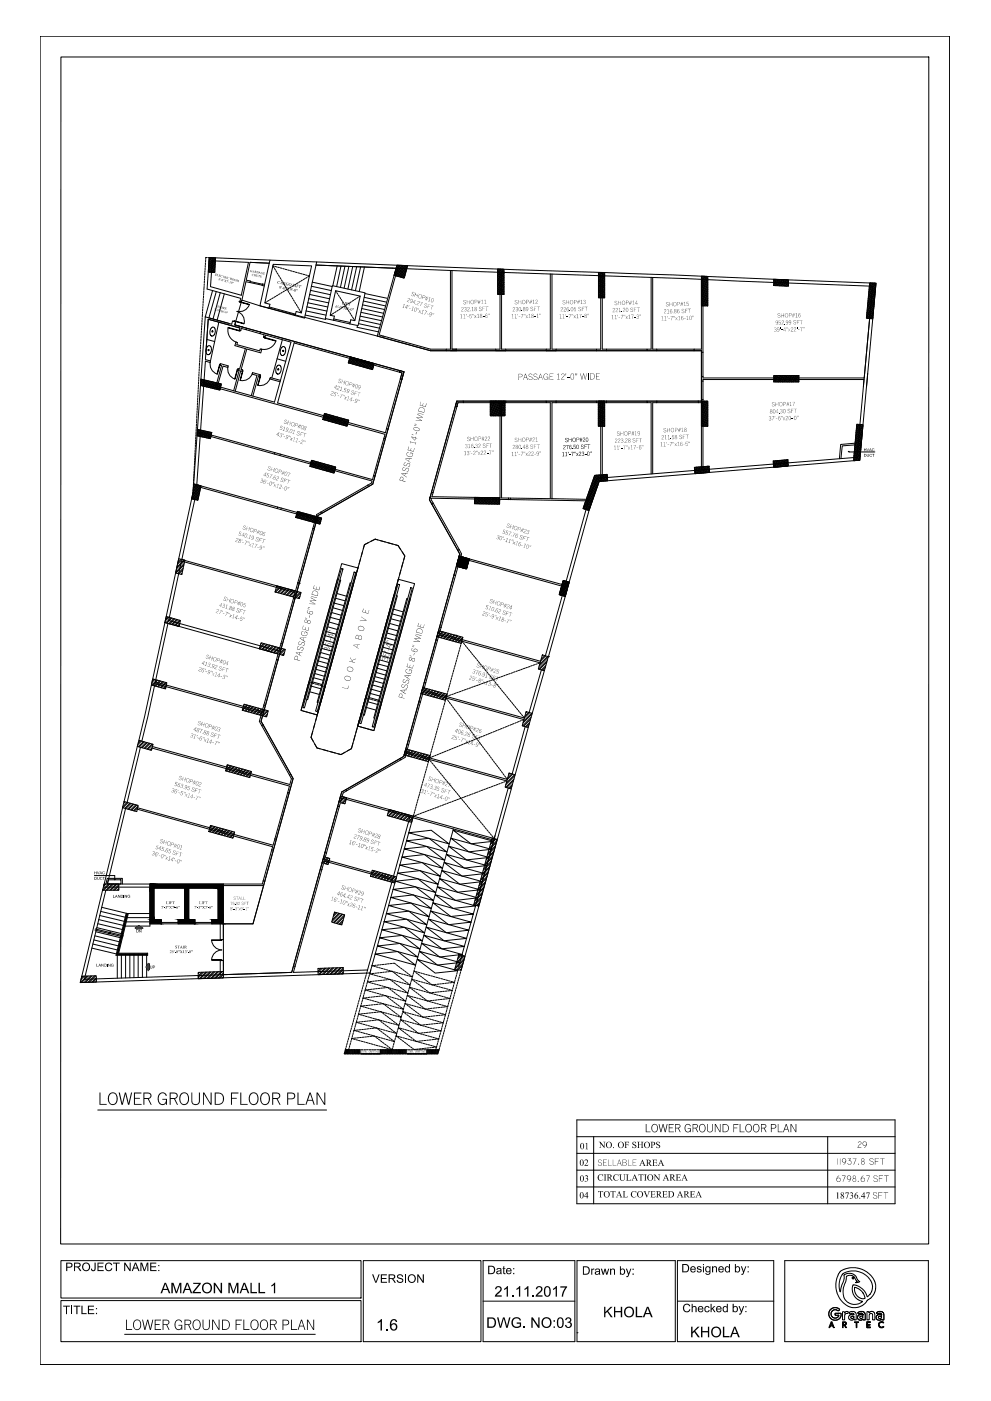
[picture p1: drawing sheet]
<svg xmlns="http://www.w3.org/2000/svg" width="297mm" height="420mm" viewBox="0 0 297 420" stroke-linecap="round" stroke-linejoin="round" font-family="sans-serif">
<!-- layer: WINDOW FINAL -->
<g fill="none" stroke="#000" stroke-width=".3">
<path d="M73.8 98.9l4.1 1.2M73.9 98.5l4.2 1.1M74.9 84.7l3.7 .8M75 84.4l3.7 .8M80.6 92.4l7.8 2.2M80.7 92.1l7.9 2.1M100 96l4.9 1.1M100 95.7l5 1M88.2 102.9l31.5 8.7M88.3 102.4l31.6 8.8M114.9 101.3l14.1 3.9h4.7M114.9 100.8l14.1 3.9h4.7"/>
<path d="M119.9 111.2h.1M120 113.7l-4.2 14.9M120.5 113.8l-4.2 14.9M136.8 105.2h11.8M136.8 104.7h11.8M151.6 105.2h12.1M151.6 104.7h12.1M166.7 105.2h12.1M166.7 104.7h12.1M181.8 105.2h12.1M181.8 104.7h12.1M196.9 105.2h11.1"/>
<path d="M196.9 104.7h11.1M210.2 105.6v7.3M210.2 114.3v5.5M210.7 105.6v7.3M210.7 114.3v5.5M115.1 131.4l-3.1 11.2M115.5 131.6l-3.1 11.1M136.5 121.8l-7.2 25.8M137 121.9l-7.2 25.9M138.9 120.3h9.7M138.9 120.8h9.7M151.6 120.3h12.1"/>
<path d="M151.6 120.8h12.1M166.7 120.3h12.1M166.7 120.8h12.1M181.8 120.3h12.1M181.8 120.8h12.1M196.9 120.3h12.4M196.9 120.8h12.4M83.2 152l-.1 .5M84.3 152.3l-.1 .5M93.8 158.4l-4.5 16.4M94.2 158.6l-4.5 16.3M110.3 145.5l-14.1 8.1"/>
<path d="M110.5 145.9l-14.1 8.1M129.4 151.2l7.8 13.8M129.9 150.9l7.7 13.9M88 179.4l-3.8 13.6M88.4 179.5l-3.7 13.6M136.1 172.5l-4.3 15.5M136.5 172.6l-4.3 15.6M82.9 197.8l-3.8 13.6M83.3 197.9l-3.7 13.7M130.7 191.9l-3.5 12.7M131.1 192.1l-3.5 12.7M78.5 217.6l8.3 14.8"/>
<path d="M78.9 217.4l8.3 14.8M125.6 210.5l-3.5 12.7M126 210.6l-3.5 12.7M86.2 237.6l-3.8 14M86.7 237.8l-3.9 13.9M119.9 227.5l-16.2 9.3M120.2 227.9l-16.3 9.3M81.5 254.8l-2.6 9.4M81.9 255l-2.6 9.3M101.2 241.8l-3.8 13.9M101.7 241.9l-3.9 13.9M48.4 277.1h5"/>
<path d="M48.4 276.6h5M58.4 277.1h5.1M58.4 276.6h5.1M66 277.1v4.7h.9v-4.7M96 260.6l-8 29.1M96.5 260.7l-8.1 29.1M66.9 292.3v-4.2h-.9v4.2"/>
</g>
<!-- layer: WALLS -->
<g fill="none" stroke="#000" stroke-width=".3">
<path d="M63.6 78.2l10.9 .5-2.2 9.8-9.2-2.5zM74.9 78.7l5.8 .2-4.5-.2M74.9 78.7h.4M80.9 78l-18.1-.8-.7 9.5 10.1 2.8-.3 .9 .5 .1 1.3-6 1.2 .2 .1-.4-1.2-.3 1.1-5.3M94.7 79.5l24 1-5.6 20.3 1.6 .4 .2-.4-1.3-.4 5.6-19.9M94.9 78.6l59.6 2.3 47.4 1.6 60.7 2.4-4.9 53.1-78.1 6.4M62.7 95.8l3.4 1M62.8 95.4l5.6 1.5M72.4 98h.1M79.3 85.3l-.6-.1-.1 .4 .6 .2M117.7 80.4l87.9 3.2 55.9 2.2-4.6 51.3-77.9 6.4-2.5 6.3-11-.3v-28.7h1.2v-.5h-3v.5h1.2v28.7l-14.6-.2v-28.5h1.3v-.5h-3v.5h1.3v28.5l-20.4-.3 .3-1.2-.5-.2-.6 2.3 .7 1.3 .5-.3-.7-1.1 .1-.4 48 .8M135 81.1v23.6h-1.3v.5h3.1v-.5"/>
<path d="M135.5 81.1v23.6h1.3M149.9 81.6v23.1h-1.3v.5h3M150.3 81.7v23h1.3v.5M164.9 82.2v22.5h-1.2v.5h3M165.5 82.2v22.5h1.2v.5M180.1 82.7v22h-1.3v.5h3v-.5h-1.3v-22M195.2 83.2v21.5h-1.3v.5h3v-.5h-1.3v-21.5M210.2 83.8v20.9h-2.2v.5h2.2v.4h.5v-21.8M260.7 95.5l-1.7 17.9h-48.3v-.5h-.5v1.4h.5v-.5h48.3l-.2 2.1M64.7 115.7l1.7-6-.4-.2 .1-.4 2.3 .6-.1 .5-1.4-.4-1.7 6.1M70 117.2l1.7-6.1-.4-.1 .1-.4 .4 .1 1.7-6.2-3.1-.8 .3-1.1 .5 .1-.2 .7 6.8 1.8 .2-.6 .5 .2-.3 1-4.2-1.1-1.7 6.1 .4 .1-.1 .5-.4-.2-1.7 6.1M75.3 118.6l1.7-6-1.4-.4 .1-.5 2.3 .7-.1 .4-.4-.1-1.7 6.1"/>
<path d="M79 101l.4 .1 .2-.6 7.6 2.1-4.9 18-21.2-5.9M79 101h.1M79 101l.2-.6-1.3-.3 .2-.5 10.2 2.8-5.1 18.4 32.3 9 .3-1.2 .5 .1-.8 2.9-.4-.2 .3-1.2-54.3-15M84.1 114.1l-3.1-.9-.1 .5 3.1 .8M119.7 111.6h.1M119.7 111.6l.8 .2M119.9 111.2h.1M119.9 111.2l1.2 .3-.6 2.3M119.9 111.2l-.2 .4M120.5 111.8l-.5 1.9 .5 .1M136.8 104.7v.5h-1.8M148.6 105.2h3"/>
<path d="M163.7 105.2h3M260.1 112l-.4 4M60 129.6l51.6 14.2 .4-1.2 .4 .1-.7 2.5-1.2 .7-.2-.4 1.1-.6 .1-.6-51.5-14.3M136.9 120.3h2v.5h-1.6l-.3 1.1-.5-.1zM235.2 138.9l-3.5 .3M235.3 139.9l-3.6 .2M57.8 147.8l-14.4 67-1.8 7.2M58.1 145.1l3.4-50.1 7.9 2.2 .3-.9 .9 .2-.2 .9 3.5 1.1-.1 .4-1.5-.4-.1 .6-.5-.1 .2-.6-9.5-2.7-.8 12.2 1.5 .3-.1 .5-1.4-.4-2.6 37.1M58.4 149.8l-3.9 18 34.1 9.4 .7-2.4M58.9 145.4l35.8 9.8 .2-.9 1.3-.7 .2 .4-1.1 .6-1.1 4-.4-.2 .7-2.7-34.4-9.5M128.8 149.4h.1M165.2 149.5h.1"/>
<path d="M176.4 150.2l-6.7 24.2M177.5 149.8l-6.9 24.8M180.5 143.3v-22.5h1.3v-.5h-3v.5h1.3v22.6M195.6 142.1v-21.3h1.3v-.5h-3v.5h1.3v21.3M210.7 140.9v-21.1h-.5v.5h-.9v.5h.9v20.1M89.3 174.8h.1M89.3 174.8l.4 .1M89.7 174.9l-1.3 4.6-.4-.1 .4-1.7-34-9.4-3.8 17.8 33 9.1 .6-2.2 .5 .1-1.4 4.8-.4-.1 .4-1.7-33-9.2-3.8 17.6 32 8.9M89.7 174.9h.1M137.6 166.8l.2-.7-.6-1.1 .4-.2 .7 1.3-.2 .8M137.6 166.8l-1.5 5.7 .4 .1 1.5-5.3 30.3 8.5M137.6 166.8l30.9 8.5"/>
<path d="M137.8 166.1l-.2 .7M138.3 166.3l-.3 .9M168.5 178.6l-5 18.1M169.4 178.8l-5 18.1M136.6 190.5h.1M162 198.3l-30.3-8.4 .5-1.7-.4-.2-1.1 3.9 .4 .2 .5-1.7 30.3 8.4M78.4 213.9l-31.9-8.9-4 17.2M79.1 211.4l.5 .2-1.4 4.7 .7 1.1-.4 .2-.8-1.2zM157.2 215.3l-30.2-8.3 .6-2.2-.4-.2-1.6 5.9 .4 .1 .9-3.2 30.1 8.4M157.4 217.9l-3.9 14.2M158.3 218.2l-3.9 14.2M162.3 200.9l-3.7 12.8"/>
<path d="M163.2 201.2l-3.7 12.7M41.2 223.8l-4 16.6M42.1 224.1l-4 16.5M45.7 223.9l41.2 11.4 .4-1.8-.5-1.1 .4-.2 .7 1.3-1.2 4.3-.5-.2 .6-1.9-41.2-11.3M102.5 238.9l.3-1.1 1.1-.6-.2-.4-1.3 .7-1.2 4.3 .5 .1 .7-2.6 45.6 12.7M102.7 238.9l45.4 12.6M121.3 225.7l30.6 8.5M121.9 225.4l30.2 8.4M122 223.3l-1 3.6-1.1 .6 .3 .4 1.2-.8 1-3.7M122.1 223.2l.4 .1M152.3 236.3l-14.8 53.7M153.3 236.6l-15.1 54.3"/>
<path d="M36.8 242.2l-5.8 23.9h13.9M37.6 242.4l-5.4 22.7h12.7M41.2 242.3l40.6 11.2 .6-1.9 .4 .1-.9 3.3-.4-.2 .2-.9-40.5-11.2M96.7 258.1l-.7 2.5 .5 .1 .7-2.5 20.4 5.6M96.9 257.6l.5-1.9 .4 .1-.5 2 20.4 5.6M122.9 245l-12.7 45.9-22.3 .7 .5-1.8-.4-.1-.6 1.9-62.1 2.1 6.4-26.7M123.8 245.3l-12.9 46.5-86.8 2.9 6.6-27.7M66.9 265.1h11.7l.3-.9 .4 .1-.3 1.3h-12.1M59.4 292.6l.1 .9"/>
</g>
<!-- layer: Border_IT -->
<path d="M18.3 17.1h260.1v356h-260.2z" fill="none" stroke="#000" stroke-width=".3"/>
<!-- layer: SEAL -->
<g fill="none" stroke="#000" stroke-width=".3">
<path d="M12 10.9h272.6v398.3h-272.6zM248.8 392.8l1.2-.6h.7l.9 .4-.3 .5-.7-.3-1.1 .3-.4 .5v.7l.5 .7 .9 .3 .8-.4 .1-.4-1-.1v-.5h1.6l.1 .7-.3 .7-1.2 .6h-.8l-.9-.5-.5-1 .1-1zM249.1 396.5l.3-.1 .6 1.8-.6-.5h-.6l-.1 .4-.2 .1zM249.2 396.6l.3 .9h-.6zM251.8 381.3l2.2-.9 2.5-.2 2 .5 1.6 .9 1.4 1.4 .9 2.1v1.9l-.8 1.6-.7 .8-1 .5-1.1 1.4-1.5 .7-2 .1-1.9-.9-1.8-1.9-.7-1.5-.3-1.3-.1-1.2 .3-1.9zM252.5 393.4h.2a.26 .26 0 0 1 .4 0 .26 .26 0 0 1 0 .3l.8-.4a.3 .3 0 0 1 .3 .3 .3 .3 0 0 1-.3 .3l-.6 .3-.1 1.3a.33 .33 0 0 1-.4 .3 .33 .33 0 0 1-.3-.4zM252.5 396.4h.8l.3 .2 .1 .4-.4 .6 .5 .5-.3 .1-.2-.3a.34 .34 0 0 0-.2-.4 .34 .34 0 0 0-.4 0v.6l-.1 .1zM252.6 382l2.3-.8 2.5 .2 1.2 .4 1.1 .8 1.2 1.3 .4 .9 .2 .9-.2 1.5-.5 .9-.8 .8-.7-1.4-.7-.9-1.7-1-1.2-.3-.2 1.6 .4 1.5 1.2 1.3 1.4 .6-1.1 .7-1.9 .1-1.4-.5-.9-1-.5-1.5 .1-1.9 .7-2 .3-1.5 .7-.2 1 .1 .6 .4 .7 1.2a.25 .25 0 0 1 .1 .3 .25 .25 0 0 1-.4 .1h.8a.26 .26 0 0 0 .3-.2 .26 .26 0 0 0-.3-.3l-.7-1.3-1-.8-1.4-.1-1.2 .4v1.4l-1.2 3.7-.3-1.4 .1-1.3 .4-1.6zM254.4 393.7l.8-.4 1.1 .2 .3 .6v1.7h-.6v-.3l-.4 .4h-.5l-.5-.2-.2-.4 .1-.7 .5-.3h1v-.1l-.5-.4-.7 .3zM255 394.9l.6-.2 .4 .3-.7 .4-.3-.2zM256.1 396.4h1.3l-.5 .2-.1 1.6h-.2v-1.5l-.4-.1zM256.1 386.1l1.7 .7 .8 .8 .5 1a.58 .58 0 0 1 0 .8 .58 .58 0 0 1-.8 .1l-.8-.3-.9-.9-.4-1.1z"/>
<path d="M257.1 393.7l.7-.4 1.2 .2 .3 .7v1.6h-.6l-.1-.2-.9 .3-.6-.4v-.9l1-.4a.28 .28 0 0 0 .3 .2 .28 .28 0 0 0 .2-.4l-.6-.2-.5 .3zM257.1 393.7l.8-.4 1.1 .2 .3 .7v1.6h-.6l-.1-.2-.9 .3-.3-.1-.4-.5 .1-.7 .6-.3 1 .1v-.2l-.5-.4-.7 .3zM257.7 394.9l.6-.2a.33 .33 0 0 1 .4 .4 .33 .33 0 0 1-.5 .3l-.4-.1zM258.7 394.3h.1M259.8 396.5l1.1-.1-.9 .3 .1 .5h.7l-.1 .2h-.6v.5l.7 .1 .1 .2-1.1-.1zM259.9 393.4l.4-.1 .2 .4 .5-.4 .8 .1 .4 .6v1.3a.36 .36 0 0 1 0 .5 .36 .36 0 0 1-.4 0l-.3-.1v-1.5l-.2-.3h-.5l-.2 .3-.1 1.6h-.6zM262.7 393.7l.7-.4 1.2 .2 .3 .7v1.6h-.6l-.1-.2-.9 .3-.6-.4v-.9l1-.4a.28 .28 0 0 0 .3 .2 .28 .28 0 0 0 .2-.4l-.6-.2-.5 .3zM262.7 393.7l.7-.4 1.2 .2 .3 .7v1.6h-.6l-.1-.2-.5 .3-.8-.1-.3-.5 .1-.7 .5-.3 1.1 .1v-.2l-.5-.4-.7 .3zM263.3 394.9l.5-.2 .4 .1 .1 .2-.8 .4zM263.5 396.7l.6-.3 .7 .1v.3l-.4-.2-.6 .1-.3 .8 .5 .5 .7-.2 .2 .2-.4 .2-.8-.1-.4-.6zM264.3 394.3h.1"/>
<circle cx="253.1" cy="396.9" r=".33"/>
<circle cx="255.7" cy="383.2" r=".29"/>
</g>
<!-- layer: text -->
<g fill="#000">
<path d="M259 134.5l.1 .3h.4l.1-.3v.8l-.1-.4h-.4l-.1 .4zM259.7 134.5l.4 .7 .4-.7-.3 .8zM259.8 136.1l.2 .8 .4-.1 .1-.7-.1 .8h-.5zM260.7 136.3h.6l-.4-.1-.2 .2 .2 .5 .5-.2-.2 .3-.5-.2zM261.5 136.1h.6l-.3 .2v.7l-.1-.7zM261.4 134.6h.6l.1 .1-.3-.1-.3 .1v.5l.6-.1-.1 .2-.6-.1zM28.3 261.4l.1 .3h.4l.2-.3v.8l-.2-.4h-.4l-.1 .4zM29.1 261.4l.3 .7 .4-.7-.3 .8zM29.1 263l.3 .8 .3-.1 .1-.7-.1 .8-.5-.1zM30.1 263l.6 .1h-.5l-.1 .2 .2 .5 .4-.2-.1 .2-.6-.1zM30.8 263h.7l-.3 .1v.7l-.2-.7zM30.7 261.5l.6-.1 .1 .2-.5-.2-.1 .5 .2 .2 .4-.2-.1 .2-.5 .1z"/>
<path d="M108.2 315.1l.3 .1h-.3l.3 .3v.2l-.3-.1h.3zM108.6 315.1h.3l-.1 .7zM109 315.1h.3l-.2 .1 .2 .1-.2 .1v.3h.2h-.3zM109.4 315.1h.3l-.2 .1 .2 .1-.2 .1v.3h.2h-.3zM109.9 315.1v.6h.3h-.3zM110.5 315.2h.3l-.3 .1 .1 .4 .2-.3v.3l-.3-.1zM111.4 315.1h.3l-.3 .1 .3 .1-.3 .1v.3h.3h-.3zM111.8 315.1h.3l-.3 .1 .3 .2h-.3v.3h.3h-.3zM112.2 315.1h.3l-.1 .7zM112.7 315.1v.6zM112.8 315.1l.3 .5 .1-.5v.6l-.3-.5-.1 .5zM113.3 315.2h.3h-.3l.1 .5 .2-.3v.3l-.3-.1z"/>
<path d="M122.1 315.1l.3 .1h-.3l.3 .5h-.3l.3-.1zM122.5 315.1h.3l-.1 .7zM122.9 315.1h.3l-.2 .1 .2 .1-.2 .1v.3h.2h-.3zM123.3 315.1h.4l-.3 .1 .2 .1-.2 .1v.3h.3h-.4zM123.8 315.1v.6h.3h-.3zM124.4 315.2h.3h-.2l.1 .5 .1-.3v.3h-.2zM125.3 315.1h.3l-.3 .1 .3 .1-.3 .1v.3h.3h-.3zM125.7 315.1h.3l-.3 .1 .3 .1-.3 .1v.3h.3h-.3zM126.1 315.1h.4l-.2 .1v.6zM126.5 315.1l.1 .6zM126.8 315.1l.3 .5v-.5v.6l-.3-.5v.5zM127.2 315.2h.3l-.3 .1 .1 .4 .2-.3v.3l-.3-.2z"/>
<path d="M193.6 337.1h.2v2.3h1.2v.1h-1.4zM197.4 337.1h.2l.5 2.3 .5-2.3h.3l.5 2.3 .5-2.3h.2l-.6 2.4h-.2l-.6-2.2-.5 2.2h-.2zM200.5 337.1h1.4v.2h-1.3v.8h1v.3h-1v1h1.4v.1h-1.5zM205.7 337.2l.8-.1 .5 .6-.1 .1-.5-.5h-.6l-.4 .7 .1 1 .5 .4h.5l.3-.4 .1-.5h-.8v-.1h1v1.1h-.2v-.4l-.5 .5-.6-.1-.4-.3-.2-1.2zM211.9 337.1h.2v2l.5 .3h.5l.3-.4 .1-1.9h.1v1.9l-.4 .5-.7 .1-.4-.3zM214.3 337.1h.2l1.3 2.3v-2.3h.2v2.4h-.3l-1.3-2.2v2.2h-.1zM219.9 337.1h1.4v.2h-1.3v.9h1v.2h-1v1.1h-.1zM221.7 337.1h.2v2.3h1.3v.1h-1.5zM233.1 337.1h.2v2.3h1.3v.1h-1.5zM237 337.1h.2l1.3 2.3v-2.3h.2v2.4h-.2l-1.4-2.2 .1 2.2h-.2zM18.9 391.6h2v.3h-.8v2.2h-.3v-2.2h-.9zM22.1 391.6h2v.3h-.9v2.2h-.3v-2.2h-.8z"/>
<path d="M24.4 391.6h.3v2.2h1.3v.3h-1.6zM26.3 391.6h1.9v.3h-1.5v.7h1.4v.3h-1.4v.9h1.6v.3h-2zM28.3 378.7h.4l-.1 2.1-.2 .3-.6 .1-.4-.2-.1-.5 .3-.1 .3 .5 .4-.1zM29.2 378.7h1.8v.3h-1.5v.8h1.4v.3h-1.4v.8h1.6v.3h-1.9zM31.8 379l.9-.4 .8 .4 .1 .4-.3 .1-.2-.5h-.8l-.5 .6v.8l.4 .5h.6l.5-.6 .4 .1-.4 .6-.9 .2-.7-.3-.2-1.4zM33.9 378.7h2v.3h-.8v2.2h-.4v-2.2h-.8zM37.2 378.7h.4l1.3 1.9v-1.9h.3v2.5h-.4l-1.3-2v2h-.3zM37.8 395.8h.2v2.8h1.6v.3h-1.8zM42.1 378.7h.5l.7 2.1 .7-2.1h.5v2.5h-.3v-2.1l-.8 2.1h-.3l-.7-2.2v2.2h-.3zM45 378.7h1.8v.3h-1.4v.8h1.4v.3h-1.4v.8h1.5v.3h-1.9zM42.6 395.8h.3l.6 2.8 .6-2.8h.3l.7 2.8 .6-2.8h.2l-.7 3.1h-.3l-.7-2.9-.6 2.9h-.3zM46.4 395.8h1.8v.2h-1.6v1.1h1.3v.2h-1.3v1.3h1.7v.3h-1.9z"/>
<path d="M51.4 384.7h.6l.9 2.7 .9-2.7h.6v3.1h-.4v-2.6l-.9 2.6h-.4l-.9-2.6v2.6h-.4zM52.8 396l1-.3 .7 .6 .1 .3h-.2l-.6-.6-.8 .1-.4 .8v.8l.4 .8 .8 .1 .4-.3 .2-.8h-.9v-.2h1.1v1.6h-.2v-.6l-.2 .3-.5 .3h-.5l-.6-.4-.3-1.3zM57.9 384.7h2.3v.3l-2 2.5h2v.3h-2.5v-.3l2-2.5h-1.8zM60.7 395.8h.3v2.5l.5 .3h.6l.5-.4v-2.4h.3v2.2l-.5 .8-1 .1-.6-.6zM64.1 384.7h.4l1.6 2.5v-2.5h.5v3.1h-.5l-1.6-2.5v2.5h-.4zM63.6 395.8h.3l1.7 2.8-.1-2.8h.3v3.1h-.3l-1.7-2.9 .1 2.9h-.3zM68.5 384.7h.6l.9 2.7 .9-2.7h.6v3.1h-.5v-2.6l-.8 2.6h-.4l-1-2.6v2.6h-.3zM70.6 395.8h1.9v.2h-1.6v1.1h1.2v.2h-1.2v1.6h-.3zM73 395.8h.2v2.8h1.6v.3h-1.8zM75.1 384.7h.4v2.8h1.5v.3h-1.9zM77.5 384.7h.4v2.8h1.6v.3h-2zM81.4 385.4l1.1-.7v3.1h-.4v-2.4l-.8 .5z"/>
<path d="M87.2 395.8h.3v2.8h1.5v.3h-1.8zM92 395.8h.3l1.7 2.8-.1-2.8h.3v3.1h-.3l-1.7-2.9 .1 2.9h-.3zM111.5 382.2h.4l.8 2.2 .8-2.2h.3l-1 2.5h-.3zM114.1 382.2h1.9v.3h-1.5v.8h1.3v.3h-1.3v.8h1.5v.3h-1.9zM113.2 396.4l1-.8h.3v3.4h-.4v-2.6l-.8 .5zM115.8 398.5h.5v.5h-.5zM119.1 382.4l.9-.3 .7 .3 .1 .5h-.3l-.5-.5-.7 .3 .2 .4 1.3 .5 .1 .6-.2 .3-1 .3-.6-.4-.2-.5h.3l.1 .3 .5 .3 .5-.1 .3-.3-.1-.4-1.4-.5zM125.1 382.2h.3l1.3 2v-2h.4v2.5h-.4l-1.3-2v2h-.3zM149 395.1h.4l.6 2.7 .8-2.7h.4l.7 2.7 .7-2.7h.4l-.8 3.1h-.5l-.7-2.7-.8 2.7h-.4zM148.6 386.1l.8-.4 .9 .4v.9l-1.4 1.5h1.5v.4h-2.1l.3-.7 1.4-1.5-.4-.7-.6 .1-.2 .6-.4-.1zM150.8 379.8l.3-.2v.7h.4v.2h-.4v1.2l.4 .1v.3l-.7-.2v-1.4h-.2zM151.1 386.5l1.1-.8v3.2h-.3v-2.5l-.8 .5z"/>
<path d="M153.5 388.4h.4v.5h-.4zM153.7 395.5l1.1-.5 1 .3 .3 .7-.3 .1-.3-.6-.4-.1-1 .2-.3 .5-.1 .8 .5 .8 1 .2 .6-.3v-.6h-.9v-.4h1.3v1.2l-.9 .5-1.4-.3-.6-1v-.7zM154.8 386.5l1.1-.8v3.2h-.4v-2.5l-.7 .5zM156.9 397.8h.4v.4h-.4zM157.2 386.5l1.2-.8v3.2h-.4v-2.5l-.8 .5zM159.3 395.1h.4l1.6 2.4v-2.4h.4v3.1h-.4l-1.6-2.4v2.4h-.4zM159.6 388.4h.4v.5h-.4zM160.8 386l.9-.3 .8 .4v.9l-1.4 1.5h1.5v.4h-2.1l.2-.5 1.5-1.7v-.4l-.4-.3-.5 .1-.3 .6-.4-.1zM165.7 386.5l1.2-.8v3.2h-.3v-2.5l-.8 .5zM168 385.8h2l-1 1.9-.2 1.2h-.4l.1-.9 1-1.8h-1.5zM169.7 395.3l1-.2 .5 .4v.7l-.4 .3 .5 .2 .1 .8-.6 .7h-.9l-.5-.6-.1-.2 .4-.1 .3 .6 .5 .1 .5-.5-.3-.7-.6-.1 .1-.3 .5-.2 .2-.5-.7-.3-.4 .5h-.4zM177.2 380.5h.3v.2l.2-.3 .5 .1-.1 .3-.3-.1-.2 .2-.1 1.4h-.3z"/>
<path d="M180.1 380.5h.3l.4 1.4 .4-1.4h.3l.4 1.4 .4-1.4h.3l-.6 1.8h-.3l-.3-1.4-.4 1.4h-.3zM181.1 391.9h.4v1.6l1.5-1.6h.6l-1.3 1.3 1.4 1.8h-.6l-1.1-1.6-.5 .5v1.1h-.4zM182.9 380.5h.2v.2l.4-.3 .8 .3v1.6h-.3v-1.4l-.2-.2-.6 .2v1.4h-.3zM184 391.9h.4v1.3h1.7v-1.3h.4v3.1h-.4v-1.4h-1.7v1.4h-.4zM187.6 380.5h.3l.5 1.4 .5-1.4h.3l-.7 2.1-.4 .4h-.4v-.3l.4-.1 .2-.3zM190.6 391.9h.4v2.8h1.5v.3h-1.9zM204.9 391.4l.6-.4h.6l.7 .4 .1 .3-.3 .1-.3-.4-.7-.1-.5 .6v.7l.4 .6h.7l.4-.6 .3 .1-.4 .7-.9 .2-.6-.4-.3-.8zM207.3 391h.3v.9l.4-.2 .7 .2 .1 1.6h-.3l-.2-1.5-.6 .2-.1 1.3h-.3zM209 379.9l.9-.1 .3 .4-.7-.2a.31 .31 0 0 0-.3 .4 .31 .31 0 0 0 .5 .1l.5 .2v.7l-.3 .2-.8-.1-.3-.4 .3-.1 .3 .4h.4l.2-.3-1.1-.6zM211.3 392l.5-.3 .7 .2 .2 .3-.3 .1-.2-.3-.3-.1-.5 .5 .1 .6 .3 .3h.4l.2-.5 .3 .1-.3 .5-.7 .2-.4-.3-.2-.4zM213 391h.3v1.5l.7-.8h.4l-.7 .7 .8 1.1h-.4l-.6-.9-.2 .2v.7h-.3zM213.4 379.8h.3v.2l.5-.3 .6 .2 .1 1.7h-.3v-1.3l-.2-.3-.6 .2v1.4h-.4z"/>
<path d="M221.4 391.7h.3l.5 1.5 .6-1.5h.3l-.8 2.1-.5 .5-.3-.1v-.3h.4l.2-.4zM222.1 379.8h.3l.5 1.4 .5-1.4h.3l-.8 2.1-.4 .4h-.3v-.3h.4l.1-.4zM207.2 397.9h.4v1.5l1.5-1.5h.6l-1.3 1.2 1.4 2h-.6l-1.1-1.7-.5 .6v1.1h-.4zM210.1 397.9h.4v1.3h1.7v-1.3h.4v3.2h-.4v-1.5h-1.7v1.5h-.4zM216.7 397.9h.4v2.8h1.6v.4h-2z"/>
<path d="M259 136.1l.6 .2-.1 .6-.5 .1zM259.1 136.3v.6l.4-.1v-.5z"/>
<path d="M260.8 134.5l.5 .8-.3-.2-.5 .2zM260.9 134.6l-.2 .4h.3z"/>
<path d="M28.3 263l.7 .2-.2 .6h-.5zM28.4 263.1v.6h.4v-.5z"/>
<path d="M30.2 261.4l.4 .8-.2-.3h-.4l-.2 .3zM30.2 261.4l-.1 .5h.3z"/>
<path d="M111 315.1h.3v.6l-.2-.2-.1 .2zM111 315.2v.2l.3-.1z"/>
<path d="M124.9 315.1l.3 .1v.5l-.2-.2-.1 .2zM124.9 315.2v.2h.3z"/>
<path d="M195.6 337.3l.9-.2 .7 .7-.1 1.1-.6 .7-.7-.1-.5-.6v-.9zM195.8 337.3l-.3 .7v.7l.3 .6 .6 .1 .5-.5v-1.1l-.3-.5z"/>
<path d="M202.4 337.1h1.1l.3 .2 .1 .7-.5 .4 .6 1.1h-.2l-.6-1.1h-.7v1.1h-.1zM202.5 337.3v.9l1.2-.2 .1-.4-.2-.3z"/>
<path d="M207.6 337.1h.9l.6 .2 .1 .6-.5 .5 .6 1.1h-.2l-.6-1.1h-.7v1.1h-.2zM207.8 337.3v.9l1.1-.2-.1-.7z"/>
<path d="M209.8 337.3l1-.2 .6 .7v1.1l-.7 .7-.7-.1-.4-.6-.1-.9zM210.1 337.3l-.4 .7v.7l.3 .5 .7 .2 .5-.5v-1.1l-.4-.5z"/>
<path d="M216.6 337.1l1.2 .1 .5 .4 .2 1-.6 .8-1.3 .1zM216.8 337.3v2.1l.9-.1 .5-.4v-1.1l-.5-.5z"/>
<path d="M223.7 337.3l1-.2 .6 .6v1.2l-.7 .7-.6-.1-.6-.6v-.9zM224 337.3l-.4 .7 .1 .9 .2 .4 .7 .1 .4-.4 .1-1.2-.4-.5z"/>
<path d="M225.9 337.4l.8-.4 .8 .6 .1 .9-.4 1h-.9l-.5-.5-.1-.8zM226.2 337.4l-.3 .5v1l.3 .4 .6 .1 .5-.5 .1-1-.4-.6z"/>
<path d="M228.1 337.1h1.1l.4 .2 .1 .7-.5 .4 .6 1.1h-.3l-.5-1.1h-.7v1.1h-.2zM228.3 337.3v.9l1.1-.2 .1-.4-.2-.3z"/>
<path d="M231.1 337.1h1.1l.5 .5v.4l-.4 .4h-1v1.1h-.2zM231.3 337.3v1l1.1-.2-.1-.8z"/>
<path d="M235.6 337.1h.2l.8 2.4-.5-.8h-.9l-.3 .8h-.2zM235.6 337.3l-.3 1.3h.8z"/>
<path d="M24.9 379l.8-.4 1 .4 .3 1.1-.4 .9-1 .2-.7-.3-.3-.7zM25.3 379.1l-.4 .6 .2 .9 .5 .3 .7-.1 .4-.7-.2-.9-.5-.3z"/>
<path d="M47.4 379.4h.4v.3h-.4zM47.4 380.9h.4v.3h-.4z"/>
<path d="M210.7 379.1h.3v.3h-.3zM210.7 379.8h.3v1.8h-.3z"/>
<path d="M19.8 378.7h1.4l.5 .5-.3 .9-1.2 .1v1h-.4zM20.2 379v.9l1.2-.2-.2-.7z"/>
<path d="M22.2 378.7h1.2l.7 .2v.8l-.6 .4 .9 1.1h-.4l-.7-1-.3-.1h-.5v1.1h-.3zM22.5 379v.8h1.1l.2-.3-.2-.5z"/>
<path d="M28.8 392.3h.3v.3h-.3zM28.8 393.7h.3v.4h-.3z"/>
<path d="M40.4 378.7h.4l1 2.5h-.3l-.3-.8h-1.1l-.3 .8h-.3zM40.6 379l-.4 1.1h.8z"/>
<path d="M40.3 396l1-.3 .9 .7 .1 1.5-.4 .7-.4 .3-.9-.1-.6-.8-.1-1.1zM40.6 396.1l-.4 .6v1.2l.3 .6 .8 .1 .7-.6v-1.4l-.6-.6z"/>
<path d="M49.3 384.7h.5l1.3 3.1h-.5l-.4-.9h-1.3l-.3 .9h-.5zM49.5 385l-.5 1.5h1.1z"/>
<path d="M48.7 395.8h1.3l.6 .3 .1 .8-.6 .4 .7 1.6h-.2l-.8-1.5h-.8v1.5h-.3zM49 396v1.2l1.1-.1 .4-.3-.2-.7z"/>
<path d="M55.9 384.7h.5l1.2 3.1h-.4l-.4-.9h-1.3l-.4 .9h-.4zM56.1 385l-.5 1.5h1.1z"/>
<path d="M55.3 395.8h1.2l.7 .3 .1 .7-.6 .5 .7 1.6h-.3l-.7-1.5h-.8v1.5h-.3zM55.6 396v1.2l1.1-.1 .3-.2-.1-.8z"/>
<path d="M58.2 396l.5-.3 .8 .1 .6 .8-.1 1.5-.7 .8-.8-.1-.7-.8-.1-1.1zM58.3 396.1l-.3 .9 .1 1.1 .3 .5h.9l.5-.7v-1.3l-.4-.6z"/>
<path d="M60.9 385.1l1-.5 1.2 .4 .4 .8 .1 .7-.6 1-1.2 .4-.9-.5-.3-.7v-.8zM61.4 385.2l-.4 .8 .1 1.1 .6 .4 .9-.1 .5-.7-.2-1.3-.6-.4z"/>
<path d="M66.6 395.8l1.5 .1 .6 .6 .1 1.3-.6 .9-1.6 .2zM66.8 396v2.6l1.4-.2 .4-.6-.1-1.2-.5-.5z"/>
<path d="M73 384.7h.5l1.2 3.1h-.4l-.4-.9h-1.3l-.4 .9h-.4zM73.2 385l-.5 1.5h1.1z"/>
<path d="M75.5 396l1-.3 .9 .7 .1 1.4-.7 1h-1l-.6-.6-.1-1.3zM75.7 396.1l-.4 .8 .2 1.2 .5 .5h.6l.6-.7-.1-1.3-.5-.6z"/>
<path d="M78.4 396l.5-.3 .7 .1 .7 .8-.1 1.5-.7 .8-.8-.1-.7-.8-.1-1.1zM78.5 396.1l-.3 .9 .1 1.1 .3 .5h.9l.5-.7v-1.3l-.4-.6z"/>
<path d="M80.9 395.8h1.2l.7 .3 .1 .8-.6 .4 .7 1.6h-.3l-.7-1.5h-.8v1.5h-.3zM81.2 396v1.2l1.1-.1 .3-.3-.1-.7z"/>
<path d="M84.7 395.8h1.5l.5 .6-.1 .5-.4 .5-1.3 .1v1.4h-.2zM84.9 396v1.2l1.3-.1 .2-.4-.1-.5z"/>
<path d="M90.2 395.8h.3l1 3.1h-.2l-.4-1.1h-1.1l-.3 1.1h-.3zM90.4 396l-.6 1.6h1.1z"/>
<path d="M116.5 382.2h1.5l.4 .3v.8l-.6 .3 .9 1.1h-.4l-.5-.8-.5-.3h-.5v1.1h-.3zM116.8 382.5v.8h1.1l.2-.3-.3-.5z"/>
<path d="M117.2 395.9l1.1-.3 .7 .6 .1 .2-.5 .1-.2-.5-.5-.1-.6 .7v.6l.5-.4h.6l.7 .7-.1 .9-.6 .6h-.9l-.5-.5-.1-1.6zM117.3 398a.75 .75 0 0 0 1.5 0 .75 .75 0 0 0-1.5 0z"/>
<path d="M122.5 382.6l1.1-.5 .8 .5 .2 1.1-.3 .8-1.1 .3-.7-.4-.3-.7zM122.8 382.6l-.2 .6 .1 .9 .5 .4 .7-.2 .4-.7-.2-.8-.5-.4z"/>
<path d="M146.1 395.1h1.5l.8 .4 .3 1.4-.5 1.1-.7 .2h-1.4zM146.5 395.5v2.3l1.3-.1 .4-.6-.1-1.3-.5-.3z"/>
<path d="M146.3 379.6h1.2l.6 .3 .3 1-.4 1.1-1.7 .1zM146.7 379.9v1.9l1.1-.1 .3-.5-.2-1-.4-.3z"/>
<path d="M148.9 380.5l.4-.2 1 .2 .1 1.6h-.3l-.1-.2-.7 .3-.5-.3 .1-.7 1.1-.3-.2-.4-1 .3zM149.2 381.4l-.1 .3 .2 .2 .7-.3a.26 .26 0 0 0 0-.4 .26 .26 0 0 0-.4 .1z"/>
<path d="M151.8 380.6l.5-.3 .8 .2 .2 .8h-1.3l.3 .6 1-.3-.2 .4-.6 .2-.7-.4-.1-.4zM152.2 380.6l-.2 .4h1l-.2-.4z"/>
<path d="M153.8 380.3h.3v.3h-.3zM153.8 381.7h.3v.4h-.3z"/>
<path d="M162.7 395.5l.5-.4 .7-.1 1.1 .5 .3 1.3-.5 1.2-1.3 .3-.7-.4-.5-.9v-.7zM163.1 395.6l-.4 .7 .2 1.2 .7 .4 .8-.1 .5-.8-.2-1.1-.7-.5z"/>
<path d="M163.3 386l.8-.3 .8 .5 .2 1.6-.6 1-.7 .1-.6-.5-.2-1.6zM163.7 386.1l-.3 .8 .1 1.1 .3 .5 .4 .1 .4-.6v-1.3l-.2-.6z"/>
<path d="M165.9 395.9h.4v.5h-.4zM165.9 397.8h.4v.4h-.4z"/>
<path d="M167.3 395.3l.9-.2 .6 .5 .1 1.8-.5 .8-.7 .1-.7-.7-.1-1.5zM167.6 395.5l-.3 .6 .1 1.3 .3 .5 .3 .1 .5-.5v-1.5l-.3-.5z"/>
<path d="M174.7 379.8h1.2l.7 .4 .2 1-.5 .9-1.6 .2zM175 380.1v1.9l1.1-.1 .3-.5-.1-1-.3-.3z"/>
<path d="M178.4 380.6l.4-.2 .9 .2 .2 1.7h-.3l-.1-.3-.5 .3-.6-.2-.1-.5 .2-.3 1-.2-.2-.4-1 .3zM178.7 381.5l-.1 .4 .5 .2 .4-.3v-.4z"/>
<path d="M185.8 379.8h.3v.8l.7-.2 .5 .5v.8l-.5 .6-.7-.3v.3h-.3zM186.3 380.7l-.2 .5v.5l.5 .4 .4-.3v-.7l-.3-.4z"/>
<path d="M187.4 392.4l1-.6 1.2 .4 .4 .9v.8l-.4 .8-.6 .3-.8 .1-.8-.5-.4-.9zM187.9 392.4l-.4 .9 .2 1 .5 .4h.8l.6-.9-.1-1.1-.7-.5z"/>
<path d="M189.6 380.5h.4v.3h-.4zM189.6 381.9h.4v.4h-.4z"/>
<path d="M193.9 391.9h.5l1.2 3.1h-.4l-.4-.9h-1.3l-.4 .9h-.4zM194.1 392.2l-.5 1.6h1.1z"/>
<path d="M204.5 379.1h1.2l.6 .4 .3 1.1-.5 .8-1.6 .2zM204.8 379.4v1.9l1-.1 .4-.6-.1-.9-.5-.3z"/>
<path d="M207.1 380l.7-.3 .6 .3 .1 .8h-1.3l.4 .6 .9-.4-.2 .5-.8 .1-.4-.2-.2-.4zM207.4 380.1l-.2 .4h1.1l-.2-.4z"/>
<path d="M209.3 392l.6-.3 .8 .3 .1 .7h-1.3l.4 .6h.4l.2-.4 .3 .1-.3 .4-.7 .2-.5-.3-.2-.5zM209.6 392l-.1 .5h1l-.3-.5z"/>
<path d="M211.6 380l.6-.3 .5 .3v-.2h.3v2l-.5 .5h-.7l-.3-.3-.1-.3 .6 .4 .7-.4v-.3l-.8 .2-.4-.3-.2-.7zM211.9 380.1l-.2 1 .7 .2 .3-.4v-.5l-.3-.4z"/>
<path d="M213.5 398.4l.9-.6 .7 .1 .7 .4 .4 1.4-.5 1.1-1.3 .3-.9-.5-.3-.8zM214 398.4l-.4 .8 .2 1 .5 .5 .9-.1 .5-.9-.2-1.1-.8-.4z"/>
<path d="M214.8 392l.8-.3 .6 .3 .1 .7h-1.4l.4 .6 .5-.1 .2-.3 .3 .1-.3 .5-.8 .1-.5-.4zM215.1 392.1l-.1 .4h1l-.3-.5z"/>
<path d="M215.4 380.1l.9-.4 .5 .4 .2 .7h-1.4l.4 .6 1-.4-.4 .5-.7 .1-.5-.3-.1-.8zM215.8 380.1l-.2 .4h1l-.2-.4z"/>
<path d="M216.8 391.9l.6-.2 .5 .2v-.9h.3v2.5h-.3v-.2l-.8 .3-.3-.3-.2-1zM217.1 392l-.2 1 .3 .3h.4l.3-.4-.1-.7-.4-.3z"/>
<path d="M217.4 380l.5-.3 .6 .3v-.9h.3v2.5h-.3v-.2l-.7 .2-.4-.2-.2-.5zM217.8 380l-.2 .4v.6l.1 .3 .5 .1 .3-.3v-.7l-.3-.4z"/>
<path d="M219.6 391h.3v.9l.6-.2 .6 .4 .1 .9-.5 .5-.5 .1-.3-.3v.2h-.3zM220.1 392l-.2 1 .6 .3 .4-.4-.1-.7-.3-.3z"/>
<path d="M220.3 379.1h.3v.9l.8-.2 .4 .4v.9l-.5 .5-.7-.2v.2h-.3zM220.7 380.1l-.1 1 .6 .3 .3-.4v-.7l-.4-.3z"/>
<path d="M223.4 391.7h.3v.4h-.3zM223.4 393.2h.3v.3h-.3z"/>
<path d="M224.1 379.8h.3v.3h-.3zM224.1 381.2h.3v.4h-.3z"/>
<path d="M220 397.9h.4l1.4 3.2h-.6l-.3-1h-1.3l-.3 1h-.5zM220.2 398.2l-.5 1.5h1.1z"/>
</g>
<!-- layer: sheet -->
<path d="M18.3 378.1h89.9v11.2h-89.9zM108.9 378.1h35.3v24.3h-35.3zM144.8 378.1h27.5v24.3h-27.5zM172.9 378.1h29.5v24.3h-29.5zM203 378.1h28.9v24.3h-28.9zM235.2 378.1h43.1v24.3h-43.1zM18.3 390h89.9v12.4h-89.9zM144.8 390.2h27.5M172.9 399.7h.1M203 390.2h28.9" fill="none" stroke="#000" stroke-width=".3"/>
<!-- layer: text -->
<path d="M21.5 391.6v2.5M121.6 382.2v2.5M37.4 400.2h57.1" fill="none" stroke="#000" stroke-width=".3"/>
<!-- layer: HAICH -->
<g fill="none" stroke="#000" stroke-width=".3">
<path d="M53.7 167.6l-.2 .1M54.3 167.7l-.9 .9M54.6 171.9l-.4 .3M54.6 167.8l-1.4 1.3M54.8 170.9l-1.2 1.2M54.9 170.5l-1.6 1.5M55.1 169.5l-2.4 2.4M55.2 167.9l-2.2 2.2M55.2 169l-2.5 2.5M55.4 168.1l-2.5 2.4M83 175.7l-.1 .1M83.3 175.8l-.5 .5"/>
<path d="M83.9 176l-1.4 1.3M84.1 176.1l-1.5 1.5M84.7 176.2l-1.5 1.5M85 176.3l-1.5 1.5M85.6 176.4l-1.6 1.6M85.9 176.5l-1.6 1.5M86.5 176.7l-1.6 1.5M86.8 176.8l-1.6 1.5M87.3 176.9l-1.5 1.6M87.6 177l-1.5 1.5M88.2 177.2l-1.5 1.5M88.5 177.2l-1.5 1.6"/>
<path d="M89.1 177.4l-1.5 1.5M89.4 177.5l-1.5 1.5M89.8 179.3l-.2 .2M89.9 178.8l-.6 .6M90 177.6l-1.6 1.6M90.2 177.7l-1.5 1.6M169.1 174.1l-.4 .5M169.3 174.2l-.8 .9M169.5 178.5l-.2 .3M169.7 178l-.7 .7M169.9 174.4l-1.7 1.7M169.9 177l-1.5 1.5"/>
<path d="M170.1 176.5l-2 2M170.2 174.5l-2.1 2.1M170.4 175.4l-2.7 2.7M170.5 174.9l-2.7 2.7M50.3 185l-.7 .7M50.6 185.1l-1.1 1.1M51.2 185.3l-1.5 1.5M51.5 185.4l-1.5 1.5M52.1 185.5l-1.5 1.6M52.4 185.6l-1.5 1.5M53 185.7l-1.6 1.6M53.3 185.8l-1.6 1.6"/>
<path d="M53.8 187.6l-.4 .3M53.8 186l-1.5 1.5M53.9 187.1l-.7 .7M54.1 186.1l-1.5 1.5M78.5 192.8l-.4 .4M79.1 193l-1.3 1.2M79.3 193.1l-1.5 1.5M79.9 193.2l-1.5 1.6M80.2 193.3l-1.5 1.5M80.8 193.4l-1.5 1.6M81.1 193.5l-1.5 1.6M81.7 193.7l-1.5 1.5"/>
<path d="M82 193.8l-1.6 1.5M82.6 194l-1.6 1.5M82.8 194l-1.5 1.6M83.4 194.2l-1.5 1.5M83.7 194.3l-1.5 1.5M84.3 194.4l-1.6 1.5M84.6 194.5l-1.6 1.5M85.1 196.2l-.3 .3M85.1 194.7l-1.5 1.5M85.3 195.7l-.8 .8M85.4 194.8l-1.5 1.5M131.8 189.2l-.5 .5"/>
<path d="M132.1 189.3l-.9 .9M132.6 189.4l-1.5 1.6M132.9 189.5l-1.5 1.6M133.5 189.7l-1.5 1.5M133.8 189.8l-1.5 1.5M134.4 189.9l-1.5 1.6M134.7 190l-1.6 1.5M135.2 190.2l-1.5 1.5M135.5 190.2l-1.5 1.6M136.1 190.4l-1.5 1.6M136.4 199.5l-.1 .5M136.4 190.5l-1.5 1.5"/>
<path d="M136.6 198.7l-.1 .5M136.8 198l-.1 .5M137 190.7l-1.6 1.5M137 197.2l-.1 .5M137.3 196.5l-.2 .5M137.3 190.7l-1.6 1.6M137.5 195.7l-.2 .5M137.7 194.9l-.1 .5M137.9 190.9l-1.6 1.5M137.9 194.2l-.1 .5M138.1 192.9l.2-.3-.1 .6M138.1 193.4l-.1 .5"/>
<path d="M138.1 191l-1.5 1.5M138.4 192.3l.4 .4M138.5 191.8l-.1 .6M138.6 191.7l-1.1 1M138.7 191.1l-1.5 1.6M139 192.9l.3 .4M139.5 193.5l.3 .5M139.9 194.1l.4 .4M140.4 194.8l.4 .3M140.9 195.4l.4 .4M141.4 196l.3 .4M141.9 196.6l.4 .4"/>
<path d="M142.4 197.2l.4 .4M142.9 197.8l.3 .4M143.4 198.4l.3 .4M143.9 199l.3 .4M144.4 199.6l.4 .5M158.8 199.9l-.5 .2M159.6 199.6l-.5 .2M160.3 199.3l-.5 .2M161.1 199.1l-.6 .1M161.9 198.8l-.6 .2M162.7 196.5l-.2 .2M163.3 196.6l-1.1 1.1"/>
<path d="M163.5 196.7l-1.5 1.5M163.6 199.6l-1.3 1.3M163.9 198.6l-2.2 2.1M164.1 198.1l-2.7 2.5M164.1 196.8l-2.4 2.4M164.4 197l-2.8 2.8M46.1 203.7l-.5 .5M46.4 203.8l-.8 .8M47 203.9l-1.6 1.6M47.3 204l-1.6 1.6M47.9 204.2l-1.6 1.5M48.1 204.2l-1.5 1.6"/>
<path d="M48.7 204.4l-1.5 1.5M49 204.5l-1.5 1.5M49.6 204.7l-1.5 1.5M49.8 206l-.6 .5M49.9 205.5l-.9 .9M49.9 204.8l-1.5 1.5M73.4 211.2l-.4 .5M74 211.4l-1.3 1.3M74.3 211.5l-1.6 1.5M74.9 211.7l-1.6 1.5M75.2 211.7l-1.6 1.6M75.7 211.9l-1.5 1.5"/>
<path d="M76 211.9l-1.5 1.6M76.6 212.1l-1.5 1.5M76.9 212.2l-1.5 1.5M77.5 212.4l-1.6 1.5M77.7 212.5l-1.5 1.5M78.3 212.6l-1.5 1.6M78.6 212.7l-1.5 1.5M79.2 212.8l-1.5 1.6M79.5 212.9l-1.6 1.5M80 214.7l-.3 .3M80.1 213.1l-1.6 1.5M80.2 214.2l-.8 .7"/>
<path d="M80.4 213.2l-1.6 1.5M90.3 212.8l-.1 .2 .4 .2M90.5 212l-.1 .5M90.7 211.2l-.1 .5M90.9 213.3l.5 .1M90.9 210.5l-.1 .5M91.2 209.7l-.2 .5M91.4 208.9l-.2 .6M91.6 208.2l-.1 .5M91.7 213.5l.5 .1M91.8 207.4l-.1 .5M92 206.7l-.1 .5"/>
<path d="M92.2 205.9l-.1 .5M92.4 205.2l-.1 .5M92.4 213.7l.5 .1M93 204.7l-.4-.1-.1 .3M93.2 213.9l.5 .1M93.2 204.8l.9 .2M93.9 214.1l.5 .1M94.4 205.1l.5 .1M95.1 205.3l.5 .1M95.2 214.1l-.1 .3-.4-.1M95.4 213.3l-.1 .6M95.6 212.6l-.1 .5"/>
<path d="M95.8 211.8l-.1 .5M95.9 205.5l.9 .3M96 211.1l-.1 .5M96.2 210.3l-.1 .5M96.4 209.5l-.1 .5M96.7 208.8l-.2 .5M96.9 208l-.2 .5M97 205.8l.4 .1-.1 .4M97.1 207.3l-.2 .5M97.3 206.5l-.2 .5M107.3 217.5l-.1 .2 .4 .2M107.5 216.7l-.1 .5"/>
<path d="M107.7 215.9l-.1 .5M107.9 218l.5 .1M107.9 215.2l-.1 .5M108.1 214.4l-.1 .5M108.3 213.6l-.1 .6M108.6 212.9l-.2 .5M108.6 218.2l.5 .1M108.8 212.1l-.2 .5M109 211.4l-.1 .5M109.2 210.6l-.1 .5M109.4 209.9l-.1 .5M109.4 218.4l.5 .1"/>
<path d="M110 209.4l-.4-.1-.1 .3M110.1 218.6l.5 .1M110.2 209.5l.9 .2M110.9 218.8l.5 .1M111.4 209.8l.5 .1M112.1 210l.5 .1M112.2 218.8l-.1 .3-.5-.1M112.4 218l-.2 .6M112.6 217.3l-.1 .5M112.8 216.5l-.2 .5M112.9 210.2l.9 .3M113 215.8l-.2 .5"/>
<path d="M113.2 215l-.2 .5M113.4 214.2l-.1 .5M113.6 213.5l-.1 .5M113.8 212.7l-.1 .5M114 210.5l.4 .1-.1 .4M114 211.9l-.1 .6M114.2 211.2l-.1 .5M127 206.2l-.4 .4M127.3 206.3l-.8 .8M127.8 206.5l-1.5 1.5M128.1 206.6l-1.5 1.5M128.7 206.7l-1.5 1.6"/>
<path d="M129 206.8l-1.5 1.6M129.6 207l-1.6 1.5M129.9 207l-1.6 1.6M130.4 207.2l-1.5 1.5M130.7 219.9l-.1 .6M130.7 207.3l-1.5 1.5M131 219.2l-.2 .5M131.2 218.4l-.2 .5M131.3 207.5l-1.5 1.5M131.4 217.7l-.2 .5M131.6 216.9l-.1 .5M131.6 207.5l-1.5 1.6"/>
<path d="M131.8 216.1l-.1 .5M132 215.4l-.1 .5M132.2 207.7l-1.5 1.5M132.2 214.7l-.1 .5M132.4 213.9l-.1 .5M132.5 207.8l-1.5 1.5M132.6 213.1l-.1 .5M132.9 212.4l-.2 .5M133.1 211.6l-.2 .5M133.1 207.9l-1.6 1.6M133.3 210.8l-.1 .6M133.4 208l-1.6 1.5"/>
<path d="M133.5 210.1l-.1 .5M133.6 209.6l-.3 .4M133.7 209.1l.2-.5-1.2 1.2M133.9 208.2l-1.5 1.5M134 209.8l-.3-.5-.1 .5M134.1 207.8l-.1 .5M134.2 210l.3 .4M134.3 207.1l-.1 .4M134.4 208.6l-.6 .3M134.5 206.3l-.1 .5M134.7 210.6l.3 .5M134.8 205.6l-.2 .5"/>
<path d="M135 204.8l-.2 .5M135.1 204l-.1 .5M135.1 208.4l-.4 .2M135.2 211.3l.3 .4M135.4 203.3l-.2 .5M135.6 202.5l-.2 .5M135.7 211.9l.2 .4M135.8 201.7l-.1 .6M135.9 208.1l-.5 .2M136 201l-.1 .5M136.1 212.5l.3 .5M136.2 200.2l-.1 .5"/>
<path d="M136.6 213.1l.3 .5M136.6 207.8l-.4 .3M137 213.8l.4 .4M137.4 207.6l-.5 .2M137.5 214.4l.4 .4M138 215l.3 .5M138.1 207.3l-.5 .2M138.5 215.7l.3 .4M138.9 207l-.5 .2M139 216.3l.2 .4M139.4 216.9l.3 .4M139.6 206.8l-.5 .2"/>
<path d="M139.9 217.5l.3 .5M140.3 218.2l.4 .4M140.3 206.5l-.5 .2M140.9 218.8l.3 .4M141.1 206.3l-.5 .1M141.3 219.4l.3 .5M141.8 206l-.5 .1M142.6 205.7l-.6 .2M143.3 205.5l-.5 .1M144 205.2l-.5 .2M144.8 204.9l-.5 .2M144.9 200.2l.3 .4"/>
<path d="M145.4 200.9l.3 .3M145.5 204.7l-.5 .1M145.9 201.5l.3 .4M146.2 204.4l-.4 .2M146.4 202.1l.3 .4M146.8 219.9l-.5 .3M146.9 202.7l.3 .4M147 204.1l-.5 .2M147.4 203.3l.3 .4M147.5 219.7l-.5 .2M147.7 203.9l-.5 .1M147.9 203.9l.3 .4"/>
<path d="M148.2 219.4l-.4 .2M148.4 204.5l.3 .4M148.5 203.6l-.5 .2M148.9 205.1l.3 .4M148.9 219.1l-.4 .2M149.2 203.3l-.5 .2M149.4 205.7l.3 .4M149.7 218.8l-.5 .2M149.9 206.4l.3 .3M150 203.1l-.5 .1M150.3 207l.4 .4M150.4 218.5l-.5 .2"/>
<path d="M150.7 202.8l-.5 .2M150.8 207.5l.4 .5M151.1 218.2l-.4 .2M151.4 208.2l.3 .4M151.4 202.5l-.5 .2M151.9 217.9l-.5 .2M151.9 208.8l.3 .4M152.2 202.3l-.5 .1M152.3 209.4l.4 .4M152.6 217.6l-.5 .2M152.8 210l.4 .4M152.9 202l-.5 .2"/>
<path d="M153.3 217.3l-.5 .2M153.3 210.6l.4 .4M153.6 201.7l-.4 .2M153.8 211.2l.3 .4M154.1 217l-.5 .2M154.3 211.8l.4 .4M154.4 201.5l-.5 .1M154.8 216.7l-.5 .2M154.8 212.5l.4 .3M155.1 201.2l-.4 .2M155.3 213l.3 .5M155.5 216.4l-.5 .2"/>
<path d="M155.8 213.6l.3 .5M155.9 200.9l-.5 .2M156.2 216.1l-.4 .2M156.3 214.3l.3 .4M156.6 200.6l-.5 .3M157 215.8l-.5 .2M157.4 200.4l-.5 .2M157.9 213.5l-.3 .3M158.1 200.1l-.5 .2M158.5 213.6l-1.2 1.2M158.6 217.2l-.8 .8M158.7 216.7l-1.2 1.3"/>
<path d="M158.8 213.7l-1.6 1.6-.4-.4M159 215.7l-2.1 2.1M159.1 215.2l-2.5 2.5M159.4 213.9l-2.5 2.5M159.4 214.2l-2.7 2.7M163.5 200.1l-.9 .9M42.1 222.2l-.7 .7M42.4 222.2l-1.1 1.1M43 222.4l-1.6 1.5M43.3 222.5l-1.6 1.5M43.8 222.7l-1.5 1.5M44.1 222.7l-1.5 1.6"/>
<path d="M44.7 222.9l-1.5 1.5M45 223l-1.6 1.5M45.5 224.7l-.3 .3M45.6 223.1l-1.6 1.5M45.6 224.2l-.7 .7M45.9 223.3l-1.6 1.4M68.2 229.4l-.2 .2M68.5 229.5l-.6 .6M69.1 229.6l-1.5 1.5M69.4 229.7l-1.5 1.6M69.9 229.9l-1.5 1.5M70.2 229.9l-1.5 1.6"/>
<path d="M70.8 230.1l-1.5 1.5M71.1 230.2l-1.5 1.5M71.7 230.4l-1.5 1.5M72 230.4l-1.5 1.6M72.6 230.6l-1.6 1.5M72.9 230.7l-1.6 1.5M73.5 230.8l-1.6 1.6M73.8 230.9l-1.6 1.5M74.3 231.1l-1.5 1.5M74.6 231.2l-1.5 1.5M74.9 233.1l-.1 .1M75 232.6l-.5 .5"/>
<path d="M75.2 231.3l-1.5 1.6M75.3 231.5l-1.3 1.4M102.2 238.8l-.2 .2M102.5 238.9l-.6 .6M103.1 239l-1.5 1.5M103.3 239.1l-1.5 1.6M103.7 239.8l-1 1.1M103.9 239.3l-1.5 1.5M121.9 224.6l-.4 .4M122.2 224.7l-.8 .8M122.7 224.9l-1.5 1.5M123 225l-1.5 1.5"/>
<path d="M123.6 225.2l-1.5 1.5M123.9 225.2l-1.5 1.6M124.5 225.4l-1.5 1.5M124.8 225.5l-1.6 1.5M125.3 239.6l-.1 .5M125.4 225.6l-1.6 1.5M125.5 238.9l-.1 .5M125.7 225.7l-1.6 1.5M125.7 238.2l-.1 .5M126 237.4l-.2 .5M126.1 236.6l-.1 .5M126.3 225.9l-1.6 1.5"/>
<path d="M126.3 235.9l-.1 .5M126.5 235.1l-.1 .5M126.5 226l-1.5 1.5M126.8 234.3l-.2 .6M127 233.6l-.2 .5M127.1 226.1l-1.5 1.6M127.2 232.8l-.1 .5M127.4 232.1l-.1 .5M127.4 226.2l-1.5 1.5M127.6 231.3l-.1 .5M127.8 230.6l-.1 .4M128 226.3l-1.5 1.6"/>
<path d="M128 229.8l-.1 .5M128.2 229.1l-.1 .5M128.3 226.4l-1.5 1.6M128.5 228.3l-.2 .5M128.6 227.7l.2 .3M128.7 227.5l-.5 .9M128.8 227l-1.2 1.2M128.8 226.6l-1.5 1.5M128.9 226.8l-.2 .5 .6-.2M129 228.2l.3 .4M129.1 226l-.1 .5M129.3 225.2l-.2 .5"/>
<path d="M129.5 228.8l.3 .4M129.5 224.5l-.2 .5M129.7 223.7l-.1 .5M129.9 223l-.1 .5M130 229.4l.3 .4M130 226.8l-.5 .2M130.1 222.2l-.1 .5M130.4 221.5l-.2 .5M130.4 230l.4 .4M130.6 220.7l-.2 .5M130.7 226.5l-.4 .2M131 230.6l.3 .4"/>
<path d="M131.5 231.2l.3 .4M131.5 226.2l-.5 .2M132 231.8l.3 .4M132.2 225.9l-.5 .2M132.5 232.4l.3 .4M132.9 233l.4 .5M132.9 225.6l-.5 .2M133.4 233.7l.4 .3M133.7 225.3l-.5 .2M134 234.3l.3 .4M134.4 225l-.5 .2M134.5 234.9l.3 .4"/>
<path d="M135 235.5l.3 .4M135.1 224.7l-.5 .2M135.4 236.1l.4 .4M135.9 224.4l-.5 .2M135.9 236.7l.4 .4M136.5 237.3l.3 .4M136.6 224.1l-.5 .2M136.7 240l-.5 .1M137 237.9l.3 .4M137.3 223.8l-.5 .2M137.4 239.7l-.5 .1M137.5 238.5l.3 .4"/>
<path d="M137.9 239.1l.4 .4M138 223.5l-.4 .2M138.1 239.4l-.4 .2M138.4 239.7l.4 .4M138.7 223.2l-.4 .2M138.9 239.1l-.5 .2M139.5 222.9l-.5 .2M139.6 238.8l-.5 .2M140.2 222.6l-.5 .2M140.3 238.6l-.4 .1M140.9 222.3l-.4 .2M141.1 238.3l-.5 .2"/>
<path d="M141.7 222l-.5 .2M141.8 220.1l.3 .4M141.8 238l-.4 .2M142.3 220.7l.3 .4M142.4 221.7l-.5 .2M142.6 237.7l-.5 .2M142.7 221.3l.4 .4M143.1 221.4l-.5 .2M143.2 221.9l.3 .5M143.3 237.5l-.5 .1M143.7 222.6l.3 .4M143.9 221.1l-.5 .2"/>
<path d="M144 237.2l-.4 .1M144.2 223.2l.3 .4M144.6 220.8l-.5 .3M144.6 223.8l.3 .5M144.8 236.9l-.5 .2M145.1 224.5l.3 .4M145.3 220.5l-.5 .3M145.5 236.6l-.5 .2M145.6 225.1l.3 .4M146 225.7l.4 .4M146.1 220.2l-.5 .3M146.2 236.3l-.4 .2"/>
<path d="M146.5 226.3l.3 .5M147 236.1l-.5 .1M147 227l.3 .4M147.5 227.6l.3 .4M147.7 235.8l-.5 .2M147.9 228.2l.3 .5M148.4 228.9l.3 .4M148.5 235.5l-.5 .2M148.9 229.5l.3 .4M149.2 235.2l-.5 .2M149.4 230.1l.3 .4M149.8 230.7l.3 .5"/>
<path d="M149.9 235l-.4 .1M150.3 231.4l.3 .4M150.7 234.7l-.5 .2M150.8 232l.3 .4M151.2 232.6l.4 .5M151.4 234.4l-.5 .2M151.7 233.2l.4 .6M151.9 234.2l-.2 .1M152.8 231.9l-.3 .4M153.4 232.1l-1.2 1.2M153.5 235.7l-.8 .8M153.6 235.2l-1.2 1.2"/>
<path d="M153.7 232.1l-1.7 1.7M153.9 234.2l-2 2M154.1 233.6l-2.5 2.5M154.3 232.3l-2.5 2.5M154.3 232.6l-2.7 2.7M37.2 240.4h-.1M37.5 240.5l-.4 .4M38.1 240.7l-1.3 1.2M38.4 240.7l-1.6 1.6M39 240.9l-1.6 1.5M39.3 240.9l-1.6 1.6M39.8 241.1l-1.5 1.5"/>
<path d="M40.1 241.2l-1.5 1.5M40.7 241.4l-1.5 1.5M41 243.3l-.1 .1M41 241.5l-1.5 1.5M41.2 242.3l-.9 .9M41.4 241.8l-1.4 1.3M63.3 247.6l-.4 .4M63.6 247.7l-.8 .8M64.2 247.8l-1.5 1.6M64.5 247.9l-1.5 1.6M65.1 248.1l-1.5 1.5M65.4 248.2l-1.5 1.5"/>
<path d="M66 248.4l-1.6 1.5M66.3 248.4l-1.6 1.6M66.8 248.6l-1.5 1.5M67.1 248.7l-1.5 1.5M67.7 248.8l-1.5 1.5M68 248.9l-1.6 1.5M68.6 249.1l-1.6 1.5M68.8 249.2l-1.5 1.5M69.4 249.3l-1.5 1.6M69.7 249.4l-1.5 1.5M69.9 251l-.2 .3M70.2 250l-1.1 1.1"/>
<path d="M70.3 249.5l-1.5 1.6M97.3 257l-.4 .4M97.6 257.1l-.9 .8M98.2 257.2l-1.5 1.6M98.5 257.3l-1.5 1.6M98.6 258.3l-.8 .8M98.8 257.8l-1.3 1.2M103.4 240.9l-.1 .1M117 242.9l-.6 .6M117.3 243l-1 1M117.9 243.1l-1.6 1.6M118.2 243.2l-1.6 1.6"/>
<path d="M118.8 243.4l-1.6 1.5M119.1 243.4l-1.6 1.6M119.6 243.6l-1.5 1.5M119.9 243.7l-1.5 1.5M120.5 243.9l-1.5 1.5M120.8 244l-1.6 1.5M121.3 244.1l-1.5 1.5M121.6 244.2l-1.5 1.5M122.2 244.3l-1.5 1.6M122.5 244.4l-1.5 1.5M123.1 244.6l-1.5 1.5M123.4 244.7l-1.6 1.5"/>
<path d="M123.4 246.5l-.1 .1M123.7 245.5l-1 1M123.8 245l-1.4 1.4M124.1 244.2l-.2 .6 .3-.1M124.3 243.4l-.2 .6M124.5 242.7l-.2 .5M124.7 241.9l-.1 .5M124.9 241.2l-.2 .5M124.9 244.4l-.5 .2M125.1 240.4l-.2 .5M125.7 244.1l-.5 .2M126.4 243.8l-.5 .2"/>
<path d="M127.1 243.6l-.5 .1M127.9 243.3l-.5 .2M128.6 243l-.5 .2M129.3 242.7l-.5 .2M130.1 242.5l-.5 .1M130.8 242.2l-.5 .2M131.5 241.9l-.5 .2M132.3 241.6l-.5 .2M133 241.3l-.5 .2M133.7 241.1l-.5 .1M134.5 240.8l-.5 .2M135.2 240.5l-.5 .2"/>
<path d="M135.9 240.2l-.4 .2M139 240.3l.3 .4M139.5 240.9l.3 .4M140 241.5l.3 .5M140.4 242.1l.4 .5M140.9 242.8l.4 .3M141.4 243.4l.4 .4M142 244l.3 .4M142.5 244.6l.3 .4M142.9 245.2l.4 .4M143.4 245.8l.4 .4M143.9 246.4l.4 .4"/>
<path d="M144.5 247l.3 .4M145 247.6l.3 .4M145.4 248.2l.4 .5M145.9 248.8l.4 .4M146.4 249.5l.4 .3M146.8 259.8l-2.2 2.2M147 250l.3 .5M147.1 258.8l-2.3 2.2M147.2 258.3l-2.2 2.2M147.5 250.6l.3 .5M147.5 257.2l-2.2 2.3M147.7 256.7l-2.3 2.3"/>
<path d="M147.8 251.4l-.4 .4M147.9 251.3l.2 .2M148 255.7l-2.3 2.2M148.1 255.2l-2.2 2.2M148.4 251.6l-1.3 1.2M148.4 254.2l-2.3 2.2M148.5 253.6l-2.2 2.3M148.6 251.7l-1.6 1.6M148.8 252.6l-2.3 2.3M148.9 252.1l-2.2 2.3M31.4 265.1l-.3 .3M31.8 265.1l-.8 .7"/>
<path d="M32.5 265.1l-1.7 1.8M32.9 265.1l-1.9 1.9M33.6 265.1l-1.8 1.9M34 265.1l-1.9 1.9M34.7 265.1l-1.8 1.9M35.1 265.1l-1.9 1.9M35.6 265.7l-1.3 1.3M35.6 265.3l-1.6 1.7M35.6 266.5l-.5 .5M35.6 266.8l-.2 .2M100.7 273.6l-.7 .7M101 273.7l-1.1 1.1"/>
<path d="M101.6 273.9l-2 1.9M101.9 274l-2.4 2.3M102.5 274.1l-2.6 2.6M102.7 276.5l-.8 .8M102.7 274.2l-2.5 2.6M102.8 276l-1.2 1.2M103.1 274.9l-2 2.1M103.3 274.4l-2.5 2.5M112.1 261.1l-.8 .8M112.4 261.2l-1.2 1.3M113 261.4l-1.6 1.5M113.3 261.4l-1.6 1.6"/>
<path d="M113.8 261.6l-1.5 1.5M114.1 261.7l-1.5 1.5M114.7 261.9l-1.5 1.5M115 261.9l-1.5 1.6M115.6 262.1l-1.5 1.5M115.9 262.2l-1.5 1.5M116.5 262.3l-1.6 1.5M116.8 262.4l-1.6 1.5M117.4 262.6l-1.6 1.5M117.6 262.7l-1.5 1.5M118.2 262.8l-1.5 1.6M118.5 262.9l-1.5 1.5"/>
<path d="M118.6 263.9l-.8 .8M118.7 263.4l-1.2 1.2M143.7 271l-.6 .6M143.8 270.5l-1 1.1M144.1 269.5l-1.9 1.9M144.3 269l-2.3 2.3M144.5 268l-2.2 2.2M144.7 267.5l-2.3 2.2M145 266.4l-2.3 2.3M145.1 265.9l-2.3 2.3M145.4 264.9l-2.3 2.3M145.6 264.4l-2.3 2.2"/>
<path d="M145.8 263.4l-2.2 2.2M146 262.9l-2.3 2.2M146.2 261.8l-2.2 2.3M146.4 261.3l-2.3 2.3M146.7 260.3l-2.3 2.2M24.9 292.8l-.5 .4M25.3 292.8l-1 .9M26 292.7l-1.9 2M26.4 292.7l-1.9 2M27.2 292.7l-2 1.9M27.6 292.7l-2 1.9M28.3 292.6l-1.9 2"/>
<path d="M28.7 292.6l-1.9 2M28.9 293.2l-1.4 1.3M28.9 294.3l-.2 .2M28.9 293.6l-1 .9M59.7 291.6l-.3 .4M60.6 291.6l-1.2 1.1M60.9 291.6l-1.4 1.5M61.7 291.5l-2 2M62.1 291.5l-2 2M62.8 291.5l-1.9 1.9M63.2 291.5l-1.9 1.9M64 291.5l-2 1.9"/>
<path d="M64.4 291.5l-2 1.9M65.1 291.5l-1.9 1.9M65.5 291.4l-1.9 2M66.3 291.4l-2 2M66.6 291.4l-1.9 1.9M66.9 291.8l-1.4 1.5M67 292.9l-.4 .4M67 292.2l-1.2 1.1M95.4 290.4l-.1 .1M96.2 290.4l-.9 .8M96.6 290.4l-1.3 1.2M97.3 290.4l-1.9 1.9"/>
<path d="M97.7 290.4l-1.9 1.9M98.5 290.3l-2 2M98.9 290.3l-2 2M99.6 290.3l-1.9 2M100 290.3l-1.9 1.9M100.8 290.3l-2 1.9M101.2 290.2l-2 2M102 290.2l-2 2M102.3 290.2l-1.9 1.9M102.8 290.4l-1.7 1.7M102.9 291.5l-.6 .6M102.9 290.8l-1.4 1.3"/>
<path d="M102.9 291.8l-.2 .3M107.6 300l-.1 .5M107.8 299.2l-.1 .5M108 298.4l-.1 .5M108.3 297.7l-.2 .5M108.5 296.9l-.2 .5M108.6 300l-.1 .5M108.7 296.1l-.1 .6M108.9 299.2l-.2 .5M108.9 295.4l-.1 .5M109 298.4l-.1 .5M109.1 294.6l-.1 .5"/>
<path d="M109.2 297.7l-.1 .5M109.3 299.3h-.5l.3 .1M109.3 299.5l.5 .1M109.3 293.9l-.1 .5M109.4 296.9l.3 .1M109.4 296.9l-.1 .5M109.5 293.1l-.1 .5M109.7 296.1l-.2 .6M109.7 292.4l-.1 .5M109.9 295.4l-.2 .5M110 296.8l-.6 .1M110 297l.5 .2"/>
<path d="M110 291.6l-.2 .5M110 299.7l.5 .1M110.1 299.2h-.5M110.1 294.6l-.1 .5M110.2 290.9l-.2 .5M110.3 293.9l-.1 .5M110.5 293.1l-.1 .5M110.6 294.4l-.5 .1h.3M110.6 294.6l.5 .2M110.7 297.3l.5 .1M110.7 292.4l-.1 .5M110.8 296.7l-.6 .1"/>
<path d="M110.8 299.9l.5 .1M110.8 299.1l-.5 .1M110.9 291.6l-.1 .5M111.1 290.9l-.1 .5M111.3 292h-.5l.3 .1M111.3 292.2l.5 .1M111.4 294.8l.5 .2M111.4 294.3l-.5 .1M111.5 297.5l.5 .1M111.5 296.7h-.5M111.6 299l-.5 .1M112 289.5l-.5 .1 .2 .1"/>
<path d="M112 289.8l.5 .1M112.1 292.4l.5 .2M112.1 291.9l-.5 .1M112.2 295l.5 .2M112.2 294.2l-.5 .1M112.2 297.7l.5 .1M112.3 296.6l-.5 .1M112.4 298.9l-.5 .1M112.7 289.5h-.5M112.7 290l.6 .1M112.8 292.6l.5 .2M112.9 291.8l-.5 .1"/>
<path d="M112.9 295.2l.5 .2M113 297.9l.5 .1M113 294.2h-.5M113.1 296.5h-.5M113.2 298.8l-.5 .1M113.5 290.2l.5 .1M113.6 289.4l-.6 .1M113.6 292.8l.5 .1M113.6 291.7l-.5 .1M113.7 295.4l.5 .2M113.8 298.1l.5 .1M113.8 294.1h-.5"/>
<path d="M113.9 296.4h-.6M114 298.7l-.5 .1M114.3 290.4l.5 .1M114.3 289.3l-.5 .1M114.4 293l.5 .1M114.4 295.6l.5 .2M114.4 291.7h-.5M114.5 298.3l.5 .1M114.6 294h-.6M114.7 296.3l-.6 .1M114.8 298.6l-.6 .1M115 298.6h.5l.4 .3"/>
<path d="M115 290.6l.5 .1M115.1 293.2l.5 .2M115.1 289.2l-.5 .1M115.2 295.9l.5 .1M115.2 291.5l-.5 .1M115.3 298.5l.5 .1M115.3 293.9h-.5M115.5 296.2l-.6 .1M115.7 296.2l.5-.1 .4 .3M115.8 290.8l.5 .1M115.9 293.4l.4 .2M115.9 289.1l-.5 .1"/>
<path d="M116 296.1l.5 .1M116 291.5h-.5M116 298.7l.6 .2M116.1 293.8l-.5 .1M116.1 299l.5 .4M116.4 293.8l.5-.1 .4 .3M116.5 291l.5 .2M116.6 293.7l.5 .1M116.7 289l-.6 .1M116.7 296.3l.5 .1M116.8 299.5l.4 .3M116.8 291.4l-.5 .1"/>
<path d="M116.8 296.6l.4 .3M116.8 298.9l.5 .2M117 291.4l.5-.1 .5 .3M117.3 291.2l.5 .2M117.4 293.9l.5 .1M117.4 297.1l.5 .3M117.4 296.5l.6 .2M117.4 289h-.5M117.5 294.2l.4 .3M117.5 299.1l.5 .2M117.7 288.9h.5l.4 .3M118 291.5l.5 .1"/>
<path d="M118.1 297.5l.4 .4M118.1 294.7l.4 .3M118.1 294.1l.5 .1M118.2 291.7l.4 .4M118.2 296.7l.5 .1M118.3 299.3l.5 .2M118.7 298.1l.4 .3M118.7 295.1l.4 .4M118.8 292.3l.4 .3M118.8 291.7l.5 .1M118.8 289.3l.4 .4M118.9 294.3l.5 .1"/>
<path d="M119 296.9l.5 .1M119.1 299.5l.5 .2M119.3 298.5l.4 .3M119.4 295.6l.4 .3M119.4 292.7l.4 .3M119.4 289.8l.5 .3M119.6 291.9l.5 .1M119.6 294.5l.6 .1M119.7 297.1l.5 .2M119.8 299.7l.5 .2M119.9 299l.5 .3M120 296.1l.4 .3"/>
<path d="M120 293.2l.5 .3M120.1 290.3l.4 .3M120.3 292.1l.5 .1M120.4 294.7l.5 .1M120.5 297.3l.5 .2M120.6 299.5l.4 .3M120.6 300l.5 .1M120.6 296.6l.4 .3M120.7 293.7l.4 .3M120.7 290.8l.4 .3M121.1 292.3l.5 .1M121.2 300l.4 .3-.3-.1"/>
<path d="M121.2 294.9l.5 .1M121.3 297l.3 .4M121.3 297.5l.5 .2M121.3 294.2l.4 .3M121.3 291.2l.5 .4M121.8 297.5l.5 .3h-.3M121.8 292.5l.6 .1M121.9 299.2l-.2 .5M121.9 294.6l.4 .3M121.9 295.1l.5 .2M121.9 291.7l.5 .3M122.1 298.5l-.2 .5"/>
<path d="M122.3 298.6l-.2-.1 .4 .3M122.3 297.7l-.2 .5M122.5 297l-.1 .5M122.5 295.1l.5 .3-.3-.1M122.6 298.6l.5 .2M122.6 292.2l.4 .3M122.6 292.7l.5 .1M122.7 296.2l-.1 .5M122.7 299l.4 .3M122.9 295.4l-.1 .5M123 296.1h-.3l.5 .3M123.1 294.7l-.1 .5"/>
<path d="M123.2 292.7l.4 .3-.2-.1M123.2 296.2l.6 .2M123.3 299.5l.4 .3M123.3 293.9l-.1 .5M123.3 298.9l.5 .1M123.4 296.6l.4 .3M123.5 293.2l-.1 .5M123.7 293.7h-.3l.4 .3M123.8 292.4l-.2 .5M123.9 299.9l.4 .4M123.9 293.8l.5 .1M124 291.7l-.2 .5"/>
<path d="M124 297l.4 .3M124 296.4l.5 .2M124 294.1l.4 .4M124.1 299.1l.5 .1M124.2 290.9l-.1 .5M124.3 291.3l-.2-.1 .4 .3M124.4 290.1l-.1 .5M124.6 289.5l-.1 .4M124.6 297.5l.4 .3M124.6 291.4l.5 .1M124.6 294.6l.5 .3M124.7 294l.5 .2"/>
<path d="M124.7 291.7l.4 .3M124.8 296.7l.5 .1M124.9 299.3l.5 .1M125.2 298l.5 .3M125.3 295.1l.4 .3M125.3 292.2l.4 .3M125.4 291.6l.5 .1M125.4 294.2l.6 .2M125.5 296.9l.5 .1M125.6 299.5l.5 .1M125.9 298.5l.4 .3M125.9 295.6l.4 .3"/>
<path d="M126 292.7l.4 .3M126.1 291.8l.5 .2M126.2 294.5l.5 .1M126.3 297.1l.5 .1M126.4 299.7l.5 .1M126.5 298.9l.4 .3M126.5 296l.4 .4M126.6 293.1l.4 .3M126.8 292l.6 .2M127 294.7l.4 .1M127.1 297.3l.4 .1M127.1 299.4l.4 .3"/>
<path d="M127.1 299.9l.5 .1M127.1 296.5l.5 .3M127.2 293.6l.4 .3M127.6 292.2l.5 .2M127.7 294.8l.5 .2M127.7 299.9l.4 .3 .5-.1M127.8 297.5l.5 .1M127.8 297l.4 .3M127.8 294.1l.4 .3M128.4 292.4l.5 .2M128.4 297.5l.4 .3 .5-.1M128.5 295l.5 .2"/>
<path d="M128.5 294.6l.4 .3M128.5 297.7l.5 .1M129.1 295l.4 .3h.5M129.1 292.6l.5 .2M129.2 295.3l.5 .1M129.3 297.9l.5 .2M129.9 292.8l.5 .2M130 295.5l.5 .1M130.1 298.1l.5 .2M130.1 297.6l-.5 .1M130.2 300h-.5M130.7 293.1l.5 .1"/>
<path d="M130.7 295.7l.5 .2M130.7 295.2l-.5 .1M130.8 298.4l.5 .1M130.9 297.5l-.5 .1M131 299.9l-.6 .1M131.4 293.3l.5 .1M131.5 295.9l.5 .2M131.5 295.1l-.5 .1M131.6 298.5l.5 .2M131.7 297.5h-.6M131.8 299.8h-.6M132.2 293.5l.5 .1"/>
<path d="M132.3 296.1l.5 .2M132.3 295l-.5 .1M132.3 298.7l.6 .2M132.4 297.4h-.5M132.6 299.7h-.6M132.9 293.7l.5 .1M133 296.3l.5 .1M133.1 298.9l.5 .2M133.1 295h-.5M133.2 297.3h-.5M133.3 299.6l-.5 .1M133.7 293.9l.5 .1"/>
<path d="M133.8 296.5l.5 .2M133.9 299.2l.5 .1M133.9 294.8l-.5 .1M134 297.2l-.5 .1M134.1 299.5l-.5 .1M134.4 294.1l.5 .1M134.5 296.7l.5 .2M134.6 299.4l.3 .1h-.5M134.7 294.8h-.6M134.7 300l-.1 .5M134.8 297.1l-.5 .1M134.9 299.2l-.1 .5"/>
<path d="M135.1 298.4l-.1 .5M135.2 294.3l.5 .2M135.3 297h.2l-.4 .1M135.4 297.7l-.2 .5M135.4 294.7l-.5 .1M135.6 296.9l-.2 .5M135.7 299.8l-.1 .5M135.8 296.1l-.1 .6M135.9 299.1l-.1 .5M135.9 294.5l.3 .1-.5 .1M136 295.4l-.1 .5M136.2 298.3l-.2 .5"/>
<path d="M136.2 294.6l-.1 .5M136.4 297.5l-.2 .6M136.4 293.9l-.1 .5M136.6 296.8l-.1 .5M136.6 293.1l-.1 .5M136.8 296l-.1 .5M136.8 292.4l-.1 .5M137 295.3l-.1 .5M137 291.6l-.1 .5M137.2 294.5l-.1 .5M137.4 293.7l-.1 .5M137.6 293l-.1 .5"/>
<path d="M137.9 292.3l-.2 .4M138 286.4l-.7 .7M138.1 291.5l-.2 .5M138.2 290.9l-.1 .3M138.3 286.5l-1.1 1.1M138.3 290.5l-.4 .4M138.6 289.5l-1.4 1.4-.1 .5M138.7 289l-1.9 1.9M138.9 286.6l-2 2M139 288l-2.7 2.7M139.2 287.4l-2.7 2.7M139.2 286.7l-2.4 2.4"/>
<path d="M103.2 315.9v.1M103.4 315.4v.6M103.6 314.4l-.1 1.6M103.7 314.8v1.2h-.5l.1-.5M103.9 314.8v1.2M103.9 313.6l-.2 .5M104.1 314.8h-.6l-.1 .5M104.1 312.8l-.2 .5M104.2 314.8v1.2M104.3 312.1l-.1 .5M104.5 311.3l-.1 .5M104.6 314.4l-.1 1.6h-.5v-1.2"/>
<path d="M104.6 314.8v1.2M104.7 310.5l-.1 .6M104.8 314.8v1.2h.5v-1.2M104.8 313.6l-.1 .5M104.9 314.8h-.6v1.2M104.9 309.8l-.1 .5M105 314.8v1.2M105 312.8l-.1 .5M105.1 309l-.1 .5M105.3 312.1l-.2 .5M105.3 308.3l-.1 .5M105.4 314.8v1.2"/>
<path d="M105.5 311.3l-.2 .5M105.6 307.5l-.2 .5M105.6 314.8v1.2h.5v-1.2M105.6 314.8h-.5v1.2M105.7 310.5l-.1 .6M105.7 314.8v1.2M105.8 306.8l-.2 .5M105.9 309.8l-.1 .5M105.9 311.4h-.5l.3 .1M105.9 311.6l.5 .1M106 306l-.2 .5M106.1 309l.3 .1"/>
<path d="M106.1 309l-.1 .5M106.2 305.3l-.2 .5M106.2 314.8v1.2M106.3 308.3l-.1 .5M106.4 314.8v1.2h.5l-.1-1.2M106.4 304.5l-.2 .5M106.4 314.8h-.5v1.2M106.5 314.8v1.2M106.5 307.5l-.1 .5M106.6 309h-.5M106.6 309.1l.5 .2M106.6 303.7l-.2 .5"/>
<path d="M106.7 311.8l.5 .1M106.7 311.3h-.5M106.7 306.8l-.1 .5M106.8 303l-.1 .5M106.9 306l-.1 .5M107 314.8v1.2M107 302.2l-.1 .5M107.1 316h.6M107.2 314.8v1.2M107.2 305.3l-.2 .5M107.2 314.8h-.5v1.2M107.2 301.4l-.1 .5"/>
<path d="M107.3 306.5l-.5 .1h.2M107.3 306.7l.5 .2M107.3 314.8v1.2M107.4 309.4l.5 .1M107.4 304.5l-.2 .5M107.4 308.9h-.5M107.4 300.7l-.1 .5M107.5 312l.5 .2M107.5 311.2l-.5 .1M107.6 303.7l-.2 .5M107.6 314.8v1.2M107.8 314.8v1.2"/>
<path d="M107.8 303l-.2 .5M107.9 314.8v1.2h.5M108 304.1l-.5 .1h.2M108 304.3l.5 .1M108 314.8h-.5v1.2M108 302.2l-.2 .5M108 306.4l-.5 .1M108 306.9l.6 .2M108.1 316h.1M108.1 309.6l.5 .1M108.2 308.8h-.5M108.2 312.2l.5 .2"/>
<path d="M108.2 301.4l-.2 .5M108.3 316h.1M108.3 314.8h.5M108.3 311.1l-.5 .1M108.4 316h.1M108.4 300.7l-.1 .5M108.6 316h.1M108.6 301.7h-.5l.3 .1M108.6 301.9l.5 .1M108.7 316h.5M108.7 316h.1M108.7 304l-.5 .1"/>
<path d="M108.7 304.5l.5 .2M108.8 307.2l.5 .1M108.9 306.4h-.6M108.9 316h.1M108.9 309.8l.5 .2M108.9 308.7l-.5 .1M109 312.4l.5 .2M109 316h.1M109.1 314.8h.5M109.1 311.1h-.5M109.2 316h.1M109.4 316h.1"/>
<path d="M109.4 301.6l-.5 .1M109.4 302.1l.5 .1M109.5 316h.5M109.5 304.7l.5 .2M109.5 316h.1M109.5 303.9l-.5 .1M109.6 307.4l.5 .1M109.6 306.3l-.5 .1M109.7 316h.1M109.7 310l.5 .1M109.7 312.6l.6 .2M109.7 308.6l-.5 .1"/>
<path d="M109.8 316h.1M109.8 314.8h.6M109.9 311h-.6M110 316h.1M110.1 316h.1M110.2 302.3l.4 .2M110.2 301.5l-.5 .1M110.3 305l.5 .1M110.3 316h.1M110.3 316h.5M110.3 303.9h-.5M110.3 307.6l.5 .1"/>
<path d="M110.4 310.2l.5 .1M110.4 306.2l-.5 .1M110.5 316h.1M110.5 312.8l.5 .2M110.5 308.5l-.5 .1M110.6 316h.1M110.6 314.8h.5M110.6 310.9h-.5M110.8 316h.1M110.9 302.5l.5 .2M110.9 316h.1M111 305.2l.5 .1"/>
<path d="M111 301.4l-.5 .1M111.1 316h.5M111.1 316h.1M111.1 307.8l.5 .1M111.1 303.8h-.6M111.2 310.4l.5 .1M111.2 306.1l-.5 .1M111.2 316h.1M111.3 313l.5 .2M111.3 308.4l-.5 .1M111.4 316h.1M111.4 314.8h.5"/>
<path d="M111.4 310.8h-.5M111.6 316h.1M111.6 300.1l.5 .1M111.6 302.7l.6 .2M111.7 310.8l.5-.1 .4 .3M111.7 316h.1M111.7 305.4l.5 .1M111.7 301.4h-.5M111.8 308l.5 .1M111.9 316h.1M111.9 316h.5M111.9 303.7h-.5"/>
<path d="M111.9 310.6l.5 .2M112 306l-.6 .1M112 316h.1M112 313.3l.5 .1M112.1 308.3l-.5 .1M112.2 316h.1M112.2 314.8h.5M112.3 316h.1M112.3 308.3h.5l.5 .3M112.3 300.3l.5 .1M112.4 302.9l.5 .2M112.5 316h.1"/>
<path d="M112.5 305.5l.5 .2M112.5 301.3h-.5M112.6 308.2l.5 .1M112.6 316h.6M112.7 316h.1M112.7 310.8l.5 .2M112.7 303.6h-.6M112.7 313.5l.6 .1M112.7 305.9l-.5 .1M112.8 311.2l.4 .3M112.8 316h.1M113 316h.1"/>
<path d="M113 314.8h.5M113 305.9l.5-.1 .4 .3M113.1 300.5l.5 .1M113.1 316h.1M113.2 303.1l.5 .2M113.3 305.8l.5 .1M113.3 316h.1M113.3 301.2h-.5M113.3 308.4l.5 .2M113.4 316h.1M113.4 311.6l.4 .3M113.4 311.1l.5 .1"/>
<path d="M113.4 303.5l-.5 .1M113.5 308.7l.4 .4M113.5 313.7l.5 .1M113.6 316h.1M113.7 303.5l.5-.1 .4 .3M113.8 316h.1M113.8 314.8h.5M113.8 300.7l.6 .1M113.9 314.8v1.2h-.5M113.9 303.3l.5 .2M114 312.1l.4 .3M114 306l.5 .1"/>
<path d="M114.1 314.8v1.2M114.1 309.2l.4 .3M114.1 308.6l.5 .2M114.1 301.1h-.5M114.1 306.3l.4 .3M114.2 311.3l.5 .1M114.2 314.8v1.2h.5v-1.2M114.3 313.9l.5 .1M114.4 301.1l.5-.1 .3 .3M114.4 314.8v1.2M114.5 314.8v1.2M114.6 314.8h.5"/>
<path d="M114.6 300.9l.5 .2M114.7 312.6l.4 .3M114.7 309.7l.4 .3M114.7 303.6l.5 .1M114.7 306.8l.5 .3M114.8 303.9l.4 .3M114.8 306.2l.5 .2M114.9 314.8v1.2M114.9 308.8l.5 .2M114.9 311.5l.6 .1M115 314.8v1.2h.5v-1.2M115 314.1l.5 .1"/>
<path d="M115.2 314.8v1.2M115.3 313.1l.4 .3M115.3 310.2l.5 .3M115.4 307.3l.4 .3M115.4 301.1l.5 .2M115.4 304.4l.4 .3M115.5 301.4l.4 .4M115.5 303.8l.5 .1M115.5 306.4l.5 .2M115.6 314.8v1.2M115.6 309.1l.5 .1M115.7 311.7l.5 .1"/>
<path d="M115.8 314.8v1.2h.5v-1.2M115.8 314.3l.5 .1M115.9 314.8h-.6v1.2M115.9 313.5l.4 .3M116 314.8v1.2M116 310.6l.4 .4M116 307.7l.4 .3M116 304.8l.5 .4M116.1 301.9l.4 .3M116.1 301.4l.5 .1M116.2 304l.5 .1M116.3 306.6l.5 .2"/>
<path d="M116.4 309.3l.5 .1M116.4 314.8v1.2M116.5 311.9l.5 .1M116.6 316h.5M116.6 314l.3 .4M116.6 314.5l.5 .1M116.6 314.8v1.2M116.6 311.1l.4 .3M116.6 314.8h-.5v1.2M116.6 308.2l.5 .4M116.7 305.3l.4 .3M116.7 314.8v1.2"/>
<path d="M116.7 302.4l.5 .3M116.9 301.6l.5 .1M117 304.2l.5 .1M117.1 314.8v1.2M117.1 306.8l.5 .2M117.2 314.5l.4 .3-.3-.1M117.2 309.4l.5 .2M117.2 311.6l.4 .3M117.2 314.8v1.2M117.2 312.1l.5 .1M117.2 308.7l.5 .3M117.3 305.8l.4 .3"/>
<path d="M117.4 314.8v1.2h.5M117.4 302.9l.3 .3M117.4 300l.4 .3M117.4 314.8h-.5v1.2M117.5 314.8v1.2M117.7 301.8l.4 .1M117.7 314.4l-.1 .4M117.7 304.4l.5 .1M117.8 312.1l.5 .3-.3-.1M117.8 314.8v1.2M117.8 307l.5 .2M117.9 313.6l-.2 .5"/>
<path d="M117.9 309.2l.4 .3M117.9 309.7l.5 .1M117.9 306.3l.4 .3M118 303.3l.4 .4M118 314.8v1.2M118 300.5l.4 .3M118.1 312.9l-.1 .5M118.1 316h.6M118.2 314.8v1.2M118.2 314.8h-.5v1.2M118.3 312.1l-.1 .5M118.3 314.8v1.2"/>
<path d="M118.4 302l.5 .1M118.5 304.6l.5 .1M118.5 309.7l.4 .3-.2-.1M118.5 311.3l-.1 .6M118.5 306.7l.5 .4M118.6 307.2l.5 .2M118.6 303.9l.4 .3M118.6 314.8v1.2M118.6 300.9l.5 .4M118.7 310.6l-.1 .5M118.8 314.8v1.2M118.9 309.8l-.1 .5"/>
<path d="M118.9 314.8v1.2h.5v-1.2M119 310.7l-.3-.1 .4 .4M119 314.8h-.5v1.2M119.1 314.8v1.2M119.1 309.1l-.1 .5M119.1 302.2l.5 .1M119.2 307.2l.4 .3h-.3M119.2 304.3l.4 .3M119.2 304.8l.5 .2M119.2 310.8l.5 .1M119.3 316v-1.2h.5l-.1 1.2M119.3 301.4l.4 .3"/>
<path d="M119.3 311.1l.4 .3M119.4 308.3l-.2 .5M119.6 307.6l-.2 .5M119.6 314.8v1.2M119.6 308.3l-.2-.1 .4 .3M119.7 316h.5M119.8 306.8l-.2 .5M119.9 304.8l.3 .3-.2-.1M119.9 314.8v1.2M119.9 301.9l.4 .3M119.9 302.4l.5 .1M119.9 308.3l.5 .2"/>
<path d="M119.9 311.6l.5 .3M120 306.1l-.1 .5M120 311l.5 .1M120 308.7l.4 .3M120 316v-1.2h.6l-.1 1.2M120.2 305.3l-.1 .5M120.2 314.8v1.2M120.3 305.9l-.2-.1 .4 .3M120.4 314.8v1.2M120.4 304.5l-.1 .5M120.5 302.4l.4 .3-.2-.1M120.6 312.1l.4 .3"/>
<path d="M120.6 305.9l.5 .2M120.6 303.8l-.1 .5M120.6 309.1l.4 .4M120.7 314.8v1.2M120.7 308.6l.5 .1M120.7 306.3l.4 .3M120.7 311.2l.6 .1M120.8 303l-.1 .5M121 303.4h-.3l.4 .3M121 314.8v1.2h-.5M121 302.2l-.1 .6M121.1 314.8v1.2"/>
<path d="M121.2 312.5l.4 .4M121.2 303.5l.5 .1M121.3 301.5l-.2 .5M121.3 309.7l.4 .3M121.3 314.8v1.2h.5M121.3 306.7l.4 .4M121.3 306.1l.5 .2M121.3 303.9l.5 .3M121.4 314.8h-.6v1.2M121.4 308.8l.5 .1M121.5 300.8l-.2 .5M121.5 314.8v1.2"/>
<path d="M121.5 311.4l.5 .2M121.6 301l-.2-.1 .4 .3M121.7 300l-.2 .5M121.8 314.8v1.2M121.8 313l.4 .3M121.9 310.1l.4 .3M121.9 301.1l.5 .1M121.9 316h.1M121.9 307.2l.5 .3M122 304.3l.4 .3M122 303.7l.5 .2M122 301.4l.4 .3"/>
<path d="M122.1 316h.5M122.1 306.4l.5 .1M122.1 316h.1M122.1 314.8h-.5v1.2M122.1 309l.6 .1M122.2 316h.1M122.3 311.6l.4 .2M122.4 316h.1M122.4 314.8h.6M122.4 313.5l.5 .3M122.5 310.6l.4 .3M122.5 307.7l.5 .3"/>
<path d="M122.6 316h.1M122.6 304.8l.4 .3M122.7 301.9l.3 .3M122.7 301.3l.5 .1M122.7 316h.1M122.7 303.9l.5 .2M122.8 306.6l.5 .1M122.9 316h.1M122.9 316h.5M122.9 309.2l.5 .2M123 311.9l.5 .1M123 316h.1"/>
<path d="M123.1 314l.4 .3M123.1 311.1l.4 .3M123.2 308.2l.4 .3M123.2 316h.1M123.2 314.8h.5M123.2 305.3l.4 .3M123.2 302.4l.5 .3M123.3 316h.1M123.4 301.5l.5 .2M123.5 316h.1M123.5 304.2l.5 .1M123.6 306.8l.5 .1"/>
<path d="M123.6 316h.6M123.7 316h.1M123.7 309.4l.5 .2M123.7 314.4l.4 .3h.5M123.8 312l.5 .2M123.8 311.6l.4 .3M123.8 308.6l.4 .4M123.8 316h.1M123.8 305.8l.5 .3M123.9 302.8l.4 .3M124 316h.1M124 314.8h.5"/>
<path d="M124.1 316h.1M124.2 301.7l.5 .2M124.3 304.4l.5 .1M124.3 316h.1M124.3 307l.6 .1M124.4 312l.4 .3h.5M124.4 316h.1M124.4 316h.5M124.4 309.6l.5 .1M124.4 309.1l.5 .3M124.5 306.2l.4 .3M124.5 312.2l.5 .2"/>
<path d="M124.5 303.3l.4 .3M124.6 300.4l.4 .3M124.6 316h.1M124.8 316h.1M124.8 314.8h.5M124.9 316h.1M124.9 301.9l.5 .2M125 304.6l.5 .1M125.1 316h.1M125.1 309.6l.3 .3 .6-.1M125.1 307.2l.5 .1M125.1 306.7l.4 .3"/>
<path d="M125.2 303.8l.4 .3M125.2 316h.5M125.2 309.8l.5 .2M125.2 300.9l.4 .3M125.2 316h.1M125.3 312.4l.5 .2M125.4 316h.1M125.4 314.6h-.5M125.5 316h.1M125.6 314.8h.5M125.7 316h.1M125.7 307.2l.4 .3 .5-.1"/>
<path d="M125.7 302.1l.5 .2M125.8 304.8l.5 .1M125.8 304.3l.4 .3M125.8 301.4l.4 .3M125.9 316h.1M125.9 307.4l.5 .1M126 310l.5 .2M126 316h.5M126 316h.1M126 312.7l.5 .1M126.1 312.2h-.6M126.2 316h.1"/>
<path d="M126.2 314.5l-.5 .1M126.3 316h.1M126.3 314.8h.6M126.4 304.7l.4 .3h.5M126.4 301.8l.4 .4M126.5 302.3l.5 .2M126.5 316h.1M126.5 305l.6 .1M126.6 307.6l.5 .1M126.7 316h.1M126.7 310.2l.5 .2M126.7 309.7l-.5 .1"/>
<path d="M126.8 316h.1M126.8 316h.5M126.8 312.9l.5 .1M126.8 312.1l-.5 .1M127 316h.1M127 314.4l-.6 .1M127.1 302.3l.4 .3h.4M127.1 316h.1M127.1 314.8h.5M127.2 302.5l.5 .2M127.3 316h.1M127.3 305.2l.5 .1"/>
<path d="M127.4 307.3l-.5 .1M127.4 307.8l.5 .2M127.4 316h.1M127.5 310.5l.5 .1M127.5 309.7h-.5M127.6 316h.5M127.6 313.1l.5 .2M127.6 316h.1M127.6 312l-.5 .1M127.7 314.4h-.5M127.8 316h.1M127.9 300.1l.5 .2"/>
<path d="M128 302.8l.5 .1M128.1 314.8v1.2M128.1 305.4l.5 .1M128.1 304.9l-.5 .1M128.2 308l.5 .2M128.2 307.2l-.6 .1M128.2 314.8v1.2M128.2 310.7l.5 .1M128.3 309.6l-.5 .1M128.3 313.3l.5 .1M128.4 314.8v1.2h.5v-1.2M128.4 311.9l-.5 .1"/>
<path d="M128.5 314.8h-.6v1.2M128.5 314.8v1.2M128.5 314.3h-.5M128.6 300.3l.5 .2M128.7 316v-1.2h.5v1.2M128.7 303l.5 .1M128.7 302.5h-.5M128.8 305.6l.5 .2M128.9 304.8l-.6 .1M128.9 308.3l.5 .1M129 307.2h-.5M129 314.8v1.2"/>
<path d="M129 310.9l.5 .1M129.1 313.5l.5 .1M129.1 309.5l-.6 .1M129.1 316h.6M129.2 311.9h-.5M129.3 314.2h-.5M129.3 314.8v1.2M129.4 300.6l.5 .1M129.4 300l-.5 .1M129.5 316v-1.2h.5v1.2M129.5 303.2l.5 .1M129.5 302.4l-.5 .1"/>
<path d="M129.6 305.8l.5 .2M129.6 314.8v1.2M129.6 308.5l.5 .1M129.6 304.7l-.5 .1M129.8 311.1l.4 .1M129.8 307.1h-.6M129.8 314.8v1.2M129.9 313.7l.4 .1M129.9 309.4l-.6 .1M130 311.7l-.5 .1M130.1 314.1h-.5M130.1 314.8v1.2"/>
<path d="M130.1 300.8l.6 .1M130.2 303.4l.5 .1M130.3 316v-1.2h.5l-.1 1.2M130.3 306l.5 .2M130.3 302.3l-.5 .1M130.4 308.7l.5 .1M130.4 304.7h-.5M130.4 314.8v1.2h-.5M130.5 311.3l.5 .1M130.5 307h-.5M130.6 314.8v1.2M130.6 313.9l.2 .1-.4 .1"/>
<path d="M130.7 309.3l-.6 .1M130.7 314.4l-.1 .4M130.7 311.6l-.5 .1M130.9 314.8v1.2M130.9 301l.5 .1M131 313.6l-.2 .5M131 303.6l.5 .1M131.1 306.2l.5 .2M131.1 302.2l-.5 .1M131.2 312.8l-.2 .5M131.2 308.9l.5 .1M131.2 314.8v1.2"/>
<path d="M131.2 304.6h-.5M131.2 311.5l.3 .1h-.5M131.3 315.8l-.1 .2h-.5M131.3 306.9h-.5M131.4 312.1l-.2 .5M131.4 314.8v.8M131.4 309.2l-.5 .1M131.5 314.8v.3M131.5 315l-.1 .5M131.6 311.3l-.1 .5M131.6 314.8h-.5v1.2M131.7 301.2l.5 .1"/>
<path d="M131.8 314.2l-.2 .5M131.8 303.8l.5 .1M131.8 310.5l-.1 .6M131.8 306.4l.5 .2M131.9 302.1l-.6 .1M131.9 309.1h.3l-.5 .1M132 313.5l-.2 .5M132 304.5h-.5M132 309.8l-.1 .5M132.1 306.8l-.5 .1M132.2 312.7l-.1 .5M132.2 309l-.1 .5"/>
<path d="M132.4 311.9l-.1 .5M132.4 308.3l-.1 .5M132.4 301.4l.5 .1M132.5 304l.5 .2M132.6 311.2l-.1 .5M132.6 306.6l.3 .1-.6 .1M132.6 307.5l-.1 .5M132.6 302l-.5 .1M132.8 304.4h-.5M132.8 310.4l-.1 .5M132.9 306.8l-.2 .5M133 309.7l-.1 .5"/>
<path d="M133.1 306l-.2 .5M133.2 301.6l.5 .1M133.2 308.9l-.1 .5M133.3 305.3l-.2 .5M133.3 304.2l.2 .1-.5 .1M133.4 308.2l-.1 .4M133.4 301.9l-.5 .1M133.5 304.5l-.2 .5M133.7 307.4l-.2 .5M133.7 303.7l-.2 .5M133.9 306.6l-.2 .6M133.9 303l-.2 .5"/>
<path d="M134 301.8l.2 .1h-.5M134.1 302.2l-.1 .5M134.1 305.9l-.2 .5M134.3 301.4l-.1 .5M134.3 305.1l-.2 .5M134.5 300.7l-.1 .5M134.5 304.4l-.2 .5M134.7 303.6l-.2 .5M134.9 302.8l-.1 .5M135.1 302.1l-.1 .5M135.3 301.3l-.1 .5M135.5 300.6l-.1 .5"/>
</g>
<!-- layer: DOOR -->
<g fill="none" stroke="#000" stroke-width=".3">
<path d="M63.3 98.3l.8-.2 .4 .7-.1 1.1-.7 .9-.4-.1-.4-.7 .1-1zM65.6 96.6l-2.5 11.6M68.4 98.3a3.7 3.7 0 0 0 2.6 4.4M68.4 98.2l3.4 .9zM70.1 96.2l.2 .3zM70.4 96.3l2.8 .7zM71.7 90.3l.3 .1-.4 .1zM71.8 99l.3 .1v.2zM71.9 90.5l2.9 .8zM74.7 91.4a3.1 3.1 0 0 1-3.7 2 3.1 3.1 0 0 1 2.2 3.6M62 101.8l2.4 .6M62.2 103.8l.8-.1 .4 .9-.3 1.3-.6 .5-.6-.3-.2-.6 .1-.9z"/>
<path d="M63.1 108.5a3.1 3.1 0 0 0 2 3.7M65.8 109.4l-.7 2.9zM65.9 109.1l.2 .1-.1 .3zM68.4 109.9a3.1 3.1 0 0 0 1.9 3.7M71.1 110.9l-.8 2.8zM71.2 110.6l.1 .3zM72.7 111h.1l-.1 .3zM72.7 111.3l-.7 2.9zM75.7 111.9a3.1 3.1 0 0 1-3.7 2.2M77.9 112.5h.2l-.1 .3zM78 112.8l-.8 2.8zM79.1 101l.2 .2h-.3z"/>
<path d="M79.3 101.2l3.4 1-3.4-.8zM81 113.4a3.1 3.1 0 0 1-3.7 2.2M82.7 102.3a3.7 3.7 0 0 1-4.5 2.4M83 107.6l2.7 .8M83.1 109.8l.7-.3 .5 .8-.2 1.2-.7 .7-.5-.2-.3-.7zM84.4 104.2l.7-.2 .5 .7-.1 1.2-.7 .7-.5-.1-.3-.6v-.8zM84.6 101.9l-3.1 11.5M63.4 281.9l2.9 .1zM63.4 287.9h2.9zM63.4 282a3.1 3.1 0 0 0 3.1 2.9 3.1 3.1 0 0 0-3.1 2.9M66.3 281.8l.3 .1zM66.3 287.9h.3v.2z"/>
<circle cx="63.7" cy="99.4" r=".19"/>
<circle cx="62.5" cy="105" r=".19"/>
<circle cx="83.4" cy="110.8" r=".19"/>
<circle cx="84.9" cy="105.2" r=".19"/>
</g>
<!-- layer: COLUMN 2 -->
<g fill="none" stroke="#000" stroke-width=".3">
<path d="M62.7 77.3h1.9l-.2 4.4-1.9-.1zM80.9 78l14 .6-3.6 16.8-2.9-.8 .4-1.2 1.5 .4 3.1-14.1-11.5-.4-2.5 11.5 1.5 .5-.3 1.1-2.7-.7zM119 79.5l3.2 .2-1 3.7-3.1-.8zM99.6 85.7l9.8 2.1-2.1 9.8-2.4-.5 .2-1.2 1.3 .3 1.6-7.4-7.4-1.6-1.6 7.4 1.2 .2-.2 1.2-2.5-.5zM149.2 80.7l1.9 .1v7.5h-1.9zM179.4 81.7h1.8v7.6h-1.8zM210.2 82.8l1.9 .1v8.8h-1.9zM231.9 83.8l4.4 .1v1.9l-4.4-.2zM260.7 84.9h1.9l-1 10.7-1.9-.2zM60.2 113.7l6.2 1.4-.5 1.9-5.8-1.4zM104.9 107l7.3 2-.5 1.9-7.3-2.1zM231.9 112.6h7.6v1.9h-7.6z"/>
<path d="M59.2 128.8l4.3 .9-.4 1.9-4-.9zM93.4 138l7.2 2.1-.5 1.8-7.2-2zM97.3 124l7.2 2-.5 1.8-7.3-2zM147 120.3h4.4v4.4h-4.4zM179.3 120.3h1.9v7.5h-1.9zM210.2 120.3h1.9v7.5h-1.9zM231.7 138.2l4.4-.3 .2 1.9-4.4 .3zM256.3 133.4l-3.9 .3-.3 3.8M256.3 132.9l-4.3 .4-.4 4.3M256.8 127.2l1.9 .2-1 10.6-1.9 .2zM58.1 145.1l2.2 .6-1 4.3-1.8-.4zM89.1 153.4l7.3 1.9-.5 1.9-7.3-2z"/>
<path d="M142.3 149.2l7.5 .1-.1 1.9-7.5-.1zM178.2 142.6l3.8-.3 .1 1.9-2.5 .2-3.1 8.7-1.7-.6zM208.1 140.2l4.4-.4 .2 1.9-4.4 .4zM53.6 167.6l1.8 .4-.9 4.3-1.9-.4zM82.9 175.7l7.3 2-.5 1.8-7.3-2zM137.6 166.8l3.1 .8-.9 3-3-.8zM168.8 174.1l1.8 .5-1.2 4.2-1.8-.5zM49.8 184.9l4.3 1.2-.4 1.8-4.3-1.2zM78.2 192.8l7.3 2-.5 1.8-7.3-2.1zM131.5 189.1l7.2 2-.5 1.8-7.2-1.9zM162.6 196.4l1.8 .5-1.2 4.3-1.9-.6zM164.4 196.9h.1"/>
<path d="M45.8 203.6l4.2 1.2-.4 1.8-4.2-1.2zM73.1 211.2l7.3 2-.5 1.8-7.3-2zM126.7 206.2l7.3 2-.5 1.8-7.3-2zM157.7 213.4l1.8 .5-1.2 4.3-1.8-.5zM41.6 222l4.3 1.2-.5 1.8-4.2-1.2zM68.1 229.3l7.3 2.1-.5 1.8-7.3-2zM102.1 238.7l1.8 .6-.5 1.8-1.8-.5zM121.6 224.6l7.3 2-.5 1.8-7.3-2zM152.6 231.8l1.8 .6-1.2 4.2-1.8-.5zM37.2 240.4l4.2 1.1-.4 1.9-4.3-1.2zM63.1 247.6l7.2 1.9-.5 1.9-7.2-2zM97 256.9l1.9 .6-.5 1.8-1.9-.5z"/>
<path d="M116.6 242.8l7.3 2-.5 1.8-7.3-2zM147.5 251.3l1.5 .4-5.5 20.1-1.5-.5zM31.2 265.1h4.4v1.9h-4.9zM44.9 265.1h22v12h-3.4v-1.3h1.9v-9.5h-8.8v9.5h1.8v1.3h-5v-1.3h1.9v-9.5h-9.1v9.5h2.2v1.3h-3.5zM100.3 273.5l3 .8-.8 3.1-3.1-.9zM111.6 261l7.2 2-.5 1.8-7.2-2zM24.5 292.8l4.3-.2 .1 1.9-4.8 .2zM59.4 291.6l7.5-.2 .1 1.9-7.5 .2zM95.3 290.4l7.5-.2 .1 1.8-7.6 .3zM137.6 286.2l1.8 .6-1.2 4.1h-2z"/>
</g>
<!-- layer: STAIR -->
<g fill="none" stroke="#000" stroke-width=".3">
<path d="M28.7 279.4l7.7 1.9M29 278.2l7.7 1.9M29.3 277l7.7 1.8M29.6 275.8l7.7 1.8M29.9 274.6l7.7 1.8M30.2 273.3l7.7 1.9h7M30.5 272.1l7.7 1.9M37.5 276.5h7.4M38.2 274l-3 12.2M38.2 274h6.7M44.9 277.1v.6h-7.7M27.5 284.3l7.7 1.9"/>
<path d="M27.8 283.1l7.7 1.9M28.1 281.9l7.7 1.8M28.4 280.7l7.7 1.8M35.2 286.3v7.1M35.2 286.2h8.8v6.9M36.4 286.2v7.1M37.6 286.2v7.1M38.9 286.2v7M40.1 286.2v7M41.4 286.2v6.9M42.7 286.2v6.9"/>
</g>
<!-- layer: Metel -->
<g fill="none" stroke="#000" stroke-width=".3">
<path d="M61.5 79.6v.5M61.6 78.8v.6M61.7 78l-.1 .6M62.1 77.2h-.4v.6M62.3 77.2l.4 .1M62.8 77.2h.1M60.4 99.2l-.1 .6M60.4 98.5v.5M60.5 97.6l-.1 .6M60.5 96.9v.5M60.6 96.1v.5M60.6 95.3v.5"/>
<path d="M60.7 94.3l-.1 .7M60.7 93.5v.5M60.8 92.7l-.1 .5M60.8 91.9v.5M60.8 91.1v.5M60.9 90.3v.6M60.9 89.6v.5M61 88.8v.5M61.1 88l-.1 .5M61.1 87.2v.5M61.2 85.9l-.1 1M61.2 85.1v.5"/>
<path d="M61.3 84.3l-.1 .5M61.3 83.6v.5M61.4 82.7l-.1 .6M61.4 81.9v.6M61.4 81.2v.5M61.5 80.4v.5M59.3 119.3l-.1 .6M59.3 118.6v.5M59.4 117.8l-.1 .5M59.4 117v.5M59.5 116.2l-.1 .5M59.5 115.4v.5"/>
<path d="M59.5 114.6v.5M59.6 113.1v.5M59.6 113.8l-.1 .6M59.6 112.3v.5M59.7 111.5v.5M59.7 110.7v.5M59.7 109.9v.5M59.8 108.9l-.1 .7M59.9 108.1l-.1 .5M59.9 107.3v.6M60 106.5l-.1 .5M60 105.7v.6"/>
<path d="M60 105v.5M60.1 104.2l-.1 .5M60.1 103.4v.5M60.2 102.6v.5M60.3 101.6l-.1 .7M60.3 100.8v.5M60.3 100v.5M58.3 139.8l-.1 .5M58.3 139v.5M58.3 138.2v.5M58.4 136.6v.5M58.4 137.4l-.1 .5"/>
<path d="M58.4 135.8v.5M58.5 135v.6M58.5 134.3v.5M58.6 133.5v.5M58.6 132.7v.5M58.6 131.9v.5M58.7 131.1l-.1 .5M58.7 130.3v.5M58.8 129.5l-.1 .6M58.8 128.8v.5M58.9 128l-.1 .5M58.9 127.2v.5"/>
<path d="M58.9 126.4v.5M59 124.8v.5M59 125.6l-.1 .5M59 124v.6M59.1 123.3v.5M59.1 122.5v.5M59.2 121.7v.5M59.2 120.9v.5M59.2 120.1v.5M57.8 147.6v.3M57.9 146.8v.5M57.9 146v.5"/>
<path d="M58 145.2v.6M58 144.5v.5M58.1 143.7l-.1 .5M58.1 142.9v.5M58.1 142.1v.5M58.2 141.3l-.1 .5M58.2 140.5v.5M101.4 173.8l-.3-.1-9.9 35.9h.3M101.9 173.9l.2 .1-9.9 35.8h-.2M102.3 170.5l.5 .1-11.6 41.7-.4-.1zM105.2 174.9l-.2-.1-9.9 35.8 .2 .1M105.7 175l.3 .1-9.9 35.8-.3-.1"/>
<path d="M106.1 171.6l.5 .1-11.5 41.7-.5-.1zM118.4 178.5l-.3-.1-9.9 35.9h.3M118.8 178.6l.3 .1-9.9 35.8h-.3M119.3 175.2l.5 .1-11.6 41.7-.4-.1zM122.2 179.6l-.3-.1-9.9 35.8 .3 .1M122.7 179.7l.3 .1-10 35.8-.3-.1M123.1 176.2l.5 .2-11.6 41.7-.4-.1zM119.8 259.4l6.7-.7 5.5 4.1zM120.5 257l6.7-.7 5.4 4.1zM121.2 254.6l6.7-.7 5.4 4.1zM121.8 252.2l6.8-.8 5.4 4.1zM122.5 249.8l6.8-.8 5.3 4.1z"/>
<path d="M133.1 258.6l12.1 3.4-6.7 .7zM133.8 256.2l12.1 3.4-6.7 .7zM134.5 253.8l12.1 3.4-6.8 .7zM135.1 251.4l12.1 3.3-6.7 .8zM135.8 248.9l12.1 3.4-6.7 .8zM135.9 248.6l-11.3 40.9M37.8 273.9l-3 12.6h9.5v-.6h-8.7l2.9-11.9M38 273.9l-2.9 12.4h8.9v-.2h-8.7l2.9-12.1M114.5 278.8l6.7-.7 5.4 4.1zM115.1 276.4l6.7-.7 5.5 4.1zM115.8 274l6.7-.8 5.4 4.2zM116.5 271.6l6.7-.8 5.4 4.1z"/>
<path d="M117.2 269.1l6.7-.7 5.4 4.1zM117.8 266.7l6.8-.7 5.3 4.1zM118.5 264.3l6.7-.7 5.4 4.1zM119.1 261.9l6.8-.8 5.4 4.1zM127.7 278l12.2 3.4-6.8 .7zM128.4 275.6l12.1 3.4-6.7 .7zM129.1 273.2l12.1 3.3-6.7 .8zM129.8 270.7l12.1 3.4-6.8 .8zM130.4 268.3l12.2 3.4-6.8 .7zM131.1 265.9l12.1 3.4-6.7 .7zM131.8 263.5l12.1 3.4-6.7 .7zM132.4 261.1l12.2 3.3-6.8 .8z"/>
<path d="M112.5 286.1l6.7-.7 5.4 4.1zM113.1 283.7l6.8-.8 5.3 4.1zM113.8 281.2l6.7-.7 5.4 4.1zM125.1 287.7l12.1 3.4-6.8 .7zM125.7 285.3l12.2 3.4-6.8 .7zM126.4 282.9l12.1 3.3-6.7 .8zM127.1 280.5l12.1 3.3-6.7 .8z"/>
</g>
<!-- layer: Stair Step -->
<path d="M40.6 278.4l1-.8 1 .8M40.6 278.4l1-.7 1 .7M40.6 278.4h2M40.9 278.4v.2h1.4v-.2M44.5 289l-.7 1 .7 1M44.5 289l-.6 1 .6 1M44.5 289.3h.3v1.4h-.3M44.5 289v2" fill="none" stroke="#000" stroke-width=".3"/>
<g fill="none" stroke="#404040" stroke-width=".3">
<path d="M40.6 278.4h.1M40.7 278.3v.1M40.8 278.3v.1M40.8 278.2v.2M40.9 278.2v.2M41 278.1v.3M41.1 278.1v.3M41.1 278v.4M41.2 278v.4M41.3 277.9v.5M41.4 277.9v.5M41.5 277.8v.6"/>
<path d="M41.6 277.7v.7M41.7 277.8v.6M41.8 277.9v.5M41.9 277.9v.5M42 277.9v.5M42 278v.4M42.1 278v.4M42.2 278.1v.3M42.3 278.2v.2M42.4 278.2v.2M42.5 278.3v.1M42.6 278.3v.1"/>
<path d="M42.6 278.4h.1M43.9 290.1h.6M43.9 290h.6M44 289.9h.5M44 290.2h.5M44 289.8h.5M44 290.3h.5M44.1 290.4h.4M44.1 289.7h.4M44.2 289.6h.3M44.2 290.5h.3M44.2 289.5h.3"/>
<path d="M44.3 290.6h.2M44.3 289.4h.2M44.3 289.3h.2M44.4 290.8h.1M44.4 289.2h.1M44.4 290.9h.1M44.4 289.1h.1M44.5 290.9h.1M44.5 289h.1"/>
</g>
<!-- layer: DIMANSIONS -->
<g fill="#000">
<path d="M33.9 268.4l.1 .7 .4 .1h-.5zM35.4 268.4l.5 .6 .1-.6v.8l-.6-.7v.7zM37.1 268.4l.1 .8zM37.4 268.4l.5 .6 .2-.6v.8l-.6-.7-.1 .7zM38.3 268.5l.6-.1v.2l-.4-.1-.2 .3 .4 .3 .2-.2-.2-.1h.3v.3l-.6 .1zM41.7 278.8l.6 .7 .1-.7v.8l-.6-.6-.1 .6zM28.9 289l.2 .8 .4 .1h-.6zM30.4 289l.6 .7v-.7v.9l-.5-.7-.1 .7zM32.1 289l.1 .9zM32.4 289l.6 .7 .1-.7v.9l-.6-.7-.1 .7zM33.3 289.2l.6-.1 .2 .2-.5-.2-.2 .5 .4 .2 .1-.3h-.2h.4v.3h-.7zM45 289.6l.2 .8h.3l.1-.8-.1 .8h-.5z"/>
<path d="M34.8 268.4l.5 .8-.3-.2-.5 .2zM34.9 268.5l-.2 .3h.3z"/>
<path d="M36.2 268.4l.7 .1-.1 .6-.6 .1zM36.3 268.5v.6h.4l.1-.6z"/>
<path d="M40.9 278.8l.6 .2-.1 .6h-.5zM41 278.9v.7h.2l.3-.6z"/>
<path d="M29.8 289l.5 .9-.2-.3-.6 .3zM29.9 289.1l-.2 .4h.3z"/>
<path d="M31.3 289l.6 .2-.1 .6-.5 .1zM31.3 289.1v.7h.4l.1-.6z"/>
<path d="M45.8 289.6l.7 .2-.1 .3h-.5v.4zM45.9 289.7v.3l.5-.1-.1-.2z"/>
</g>
<!-- layer: HAT -->
<path d="M28.5 278.9l4.1 1 .1 .3 .2-.5 .1 .3 3.8 1M28.5 278.6l4.2 1v.3l.3-.5 .1 .3 3.8 .9" fill="none" stroke="#000" stroke-width=".3"/>
<!-- layer: WALLS -->
<g fill="#000">
<path d="M120.9 91.2h.4l-.4 1.1 .2 .1-.5-.2 .2 .1 .4-1.1zM122.2 89.6l.2-.2 .5 .2-.1 .3-.8 .5 .6 .3-.7-.2 .8-.6 .1-.3-.2-.2zM122.6 91.6l-.1 .4zM122.7 92.4l.4 .1zM123.5 92.1l.4-.1-.3 1.1 .2 .1-.6-.1h.3l.3-1zM123.5 87.6h.5l.2 .3-.3-.3-.4 .1 .6 .7-.2 .4-.7-.3 .1-.1 .3 .4 .4-.2-.5-.6zM124.6 91.2v.1zM125.2 90.4l.6 .1-.1 .4-.8 .4 .6 .3-.6-.2 .8-.7-.1-.3-.4 .2zM124.6 87.8l-.1 .5 .7 .2 .2-.5-.4 1.2 .1-.6-.7-.2-.2 .6zM125.7 93l.2 .4 .4-.2-.4 .3 .1 .5-.2-.5-.4 .3 .4-.3zM126 90.6l.7 .2-.7 1 .6-1zM126.5 93l.4-.1-.4 1.2 .3 .1-.5-.1h.2l.3-1.1z"/>
<path d="M127.4 91.1l.4-.1 .2 .3-.1 .1-.2-.4-.3 .3 .5 .6-.3 .4-.5-.4 .3 .3 .4-.2-.5-.6zM127.4 93.1l.6 .3-.7 1 .6-1zM128 94.1l.5 .2zM128.6 89.2h.4l-.4 1.1 .2 .2-.5-.2h.2l.4-1zM128.4 91.3l.7 .2-.6-.2-.2 .5 .4 .2-.4-.2-.2 .6zM129.2 91.6l.8 .2-.4-.1-.3 1.1 .3-1.1zM138.3 92.3l.3-.2 .3 .2v.3l-.5 .7h.6l-.7 .1 .6-.9-.2-.3-.4 .2zM138 94.3l.3-.1v1.2h.2h-.5h.2v-1.1zM139.2 92.2l.4-.1 .2 .2-.2 .4 .2 .5-.2 .2-.4-.2h.5l.1-.3-.4-.2 .4-.3zM138.9 94.3l.3-.1v1.2h.3h-.6h.3l-.1-1.1zM138.9 90.2l.2-.2 .5 .1v.2l-.4-.3-.2 .3 .7 .4-.1 .5-.7-.1 .1-.2v.2l.5 .1 .1-.2-.1-.3-.5-.2zM139.7 94.2l.1 .4z"/>
<path d="M140.2 92.1h.4l.1 .4-.6 .7 .6 .1h-.6l.5-.8-.1-.4-.4 .3zM140 94.9l.5 .1zM139.9 90l.1 .5h.7l.1-.5v1.2l-.1-.6h-.7v.6zM141 93.2l.1 .1zM140.8 94.2h.5l-.5 .1v.5l.4-.2 .2 .3-.1 .4-.2 .1-.4-.2 .5 .2 .1-.4-.2-.3-.4 .2zM141.4 92.2l.3-.1v1.1l.3 .1h-.6l.3-.1-.1-1.1zM142.2 94.6l.3 .3 .3-.3-.3 .3 .3 .5-.3-.4-.3 .4 .2-.5zM143 94.3l.4-.2v1.2l.2 .1h-.5l.2-.1v-1.1zM143.6 92.2l.2-.2 .5 .2-.4-.1-.2 .2 .7 .5-.1 .4-.7-.1 .1-.2 .1 .3h.4l.1-.2-.1-.3-.5-.2zM144.2 90.1l.4-.2v1.2h.2h-.5h.2v-1.1zM144.8 94.9h.4zM144.6 92h.8l-.7 .1v.5h.5h-.5v.6z"/>
<path d="M145.1 90l.4-.1v1.1l.2 .1h-.5h.2v-1.1zM145.5 92h.9l-.5 .1 .1 1.1-.1-1.1zM153.8 92.2l.3-.1 .3 .2-.6 1h.6l-.7 .1 .6-.8-.1-.4-.5 .2zM153.4 94.4l.3-.2v1.2h.3h-.6h.3l-.1-1.1zM154.7 92.2l.3-.1 .3 .2-.3 .4 .3 .2-.2 .4-.5-.1 .4 .1 .2-.2-.1-.3-.3-.1 .3-.1v-.4l-.4 .2zM154.3 94.3l.3-.1 .1 1.2h.2h-.6h.3v-1.1zM154.4 90.1l.4-.1 .2 .2-.4-.1a.28 .28 0 0 0-.2 .4 .28 .28 0 0 0 .4 .1l.3 .2-.1 .3-.6 .1-.1-.3 .6 .3 .1-.5-.7-.2zM155.1 94.2l.1 .4zM155.5 94.9l.4 .1zM155.3 90l.1 .5h.7l.1-.5v1.2l-.1-.6h-.7v.6zM156.4 93.2l.1 .1zM156.1 94.2h.7l-.4 1.2 .3-1.1z"/>
<path d="M157.6 94.6l.3 .3 .3-.3-.3 .3 .4 .5-.4-.4-.3 .4 .3-.5zM158.4 94.3l.4-.2v1.2l.2 .1h-.5l.2-.1v-1.1zM159.1 92.1l.5-.1 .2 .2-.3-.1-.4 .1 .1 .3 .5 .2v.5h-.6v-.3l.1 .3 .5-.1v-.4l-.6-.2zM159.7 90l.3-.1v1.2h.2h-.5h.2v-1.1zM160.5 90l.5-.1 .1 .2-.6 1h.7h-.7l.6-.9-.2-.3-.4 .3zM160.2 94.9h.4zM160.1 92h.7l-.7 .1v.5h.5h-.4v.6zM160.9 94.2l.4-.1v1.2h.2h-.5h.2v-1.1zM160.9 92h.9l-.4 .1-.1 1.1v-1.1zM168.1 92.3l.4-.2 .2 .2-.6 1 .6 .1h-.6l.5-.8-.1-.4-.5 .3zM167.7 94.4l.4-.1v1.1l.2 .1h-.5l.2-.1v-1.1zM169 92.3l.4-.2 .2 .2-.6 1 .6 .1h-.6l.6-.9-.2-.3-.4 .3z"/>
<path d="M168.6 94.4l.4-.2v1.2h.2l-.5 .1 .2-.1v-1.1zM168.7 90.1l.4-.1 .3 .2-.5-.1-.2 .1 .1 .3 .6 .3-.1 .5-.7-.3 .3 .2 .4-.1v-.4l-.6-.2zM169.5 94.2l.1 .4zM169.8 94.9l.5 .1zM169.7 90l.1 .6 .7-.1v-.5l.1 1.2-.1-.6h-.7l-.1 .7zM170.7 93.2l.2 .1zM170.5 94.2h.7l-.4 1.2 .3-1.1zM171.9 94.6l.4 .3 .3-.3-.3 .4 .3 .4-.3-.4-.4 .4 .3-.4zM172.1 92.1h.5h-.5v.6l.3-.2 .2 .2-.2 .6-.4-.1 .4 .1 .2-.3-.1-.4-.5 .2zM172.8 94.3l.3-.1 .1 1.1 .2 .1h-.6l.3-.1-.1-1zM173.4 92.2l.3-.2 .4 .2-.6 .1v.2l.6 .3-.1 .4-.6-.1h.7l-.1-.3-.6-.3zM173.6 94.2h.7l-.3 1.2 .2-1.2z"/>
<path d="M174 90.1l.3-.2v1.2l.3 .1h-.6l.3-.1v-1.1zM174.9 90l.6 .1-.2 .4 .2 .5-.2 .2-.5-.2h.6v-.4l-.4-.1 .4-.1v-.3l-.3-.1-.2 .2zM174.6 94.9h.4zM174.4 92.1l.7-.1-.6 .1v.5h.5l-.5 .1v.6zM175.3 92l.9 .1h-.5v1.1v-1.1zM183.7 92.5l.5-.1 .1 .5-.6 .6 .6 .1h-.6l.5-.8-.1-.4-.4 .3zM183.4 94.6l.3-.1v1.2h.2h-.5h.2v-1.1zM184.6 92.5l.2-.1 .4 .1v.4l-.6 .6 .6 .1h-.7l.6-.8v-.4l-.6 .3zM184.2 94.6l.4-.1v1.1l.2 .1h-.5l.2-.1v-1zM184.2 90.4l.3-.2 .4 .2v.1l-.2-.2-.4 .2 .7 .5-.1 .4-.7-.1 .1-.1 .1 .2h.4l.2-.2-.1-.2-.6-.3zM185.1 94.5v.4zM185.5 92.5l.3-.1 .1 1.1 .2 .1h-.6l.3-.1v-1.1z"/>
<path d="M185.4 95.2h.5zM185.3 90.2v.6h.8v-.6l.1 1.3-.1-.7h-.8v.7zM186.4 93.4l.1 .1zM186.7 92.5l.3-.2 .3 .1v.4l-.5 .7h.6h-.7l.6-.8-.1-.3-.5 .3zM186.1 94.5l.6-.1-.3 1.3 .3-1.2zM187.6 94.8l.2 .4 .3-.4-.2 .4 .3 .4-.4-.4-.2 .5 .2-.5zM188.4 94.5l.3-.1v1.2h.2h-.5h.3v-1.1zM189 92.4l.2-.1 .5 .1h-.6l.1 .4 .6 .2-.2 .5-.6-.1v-.2l.2 .3 .5-.2-.1-.3-.6-.2zM189.2 94.4h.7l-.4 1.2 .3-1.1zM189.6 90.3l.3-.1v1.1l.3 .1h-.6l.3-.1-.1-1.1zM190.1 95.1l.5 .1zM190 92.3h.8h-.7v.5h.5l-.5 .1v.6z"/>
<path d="M190.9 94.5l.3-.2 .2 .2-.2 .4 .3 .5-.3 .2-.4-.2h.6v-.3l-.4-.1 .4-.4zM190.9 92.3l.8-.1-.4 .1 .1 1.2-.1-1.2zM198.3 95l.3-.1v1.1l.3 .1h-.6l.3-.1-.1-1.1zM199.1 92.9l.4-.2 .2 .2-.6 1 .6 .1h-.7l.6-.9-.1-.3-.5 .3zM199.2 95l.3-.1v1.1l.2 .1h-.5l.2-.1v-1.1zM200 94.8v.4zM200 92.9l.3-.2v1.2l.2 .1h-.5l.3-.1-.1-1.1zM199.6 90.8l.4-.2 .3 .1 .1 .2-.3-.2-.4 .1 .1 .3 .5 .2v.5h-.6v-.2l.4 .2 .2-.3-.5-.3zM200.3 95.6h.5zM200.6 90.6l.1 .6 .7-.1 .1-.5v1.2l-.1-.6h-.7v.6zM201 94.9l.6-.1-.3 1.2 .3-1.1zM201.7 93.8l.2 .1z"/>
<path d="M202.5 95.2l.2 .3 .3-.3-.2 .4 .3 .4-.4-.4-.2 .4 .2-.4zM203.3 94.9l.3-.1v1.2h.2h-.5h.3v-1.1zM204.4 92.8l.3-.2 .3 .2-.6 .1 .1 .3 .6 .2-.1 .4h-.6v-.2l.2 .2 .4-.1v-.3l-.6-.3zM204.9 90.7l.4-.2v1.2l.2 .1h-.5l.2-.1v-1.1zM205 95.5l.5-.1zM205.4 92.7l.7-.1-.6 .1v.5h.5h-.5v.7zM205.8 94.9l.3-.2v1.2l.2 .1h-.5l.3-.1v-1.1zM205.8 90.5h.6l-.5 .1v.5l.3-.1 .3 .3-.2 .5-.5-.2 .4 .1 .2-.2-.1-.5-.5 .2zM206.2 92.6h.9l-.4 .1v1.1l-.1-1.1zM232.1 98.3l.6 .1-.2 .4 .2 .5-.2 .2-.5-.2h.6v-.4l-.4-.1 .4-.1v-.3l-.3-.1-.2 .2zM233.1 94.1l.5-.1 .3 .2-.3-.1-.4 .1v.3l.7 .2-.2 .5-.6-.2 .3 .2 .4-.2v-.3l-.7-.2zM233.8 98.2l.1 .4z"/>
<path d="M233.4 96.1h.6l-.5 .1v.5l.3-.2 .3 .3-.2 .6-.5-.2 .4 .1 .2-.2-.1-.5-.5 .2zM234.4 96.2l.4-.1 .2 .2-.6 1h.6h-.7l.6-.8-.1-.3-.5 .2zM234.2 98.9l.4 .1zM234.2 94v.5h.7l.1-.5v1.2l-.1-.6h-.7v.6zM235.2 97.2l.1 .1zM236.3 98.5l.3 .4 .3-.4-.3 .5 .3 .4-.3-.4-.3 .4 .3-.4zM237.1 98.3h.6v.4l-.6 .6 .7 .1h-.7l.6-.9-.2-.3-.4 .3zM238 98.3l.4-.2 .2 .3-.6 .9h.6h-.6l.6-.8-.2-.3-.4 .3zM237.9 96.1l.4-.1 .3 .3-.2-.2-.5 .1 .1 .3 .6 .3-.2 .5-.6-.3 .3 .2 .5-.2-.2-.3-.5-.2zM238.4 94.1l.4-.2v1.2l.2 .1h-.5l.2-.1v-1.1zM238.9 98.1v.4zM239.2 98.8l.5 .1z"/>
<path d="M238.9 96h.7l-.7 .1v.4l.6 .1h-.6v.7zM239.8 98.1h.8l-.4 1.2 .3-1.1zM239.7 96h.9h-.4v1.2l-.1-1.2zM99.4 117.5l.3-.2 .3 .3-.9 .8 .6 .2-.7-.2 .9-.7-.1-.3zM100.3 117.5l.6 .3-.6-.2-.1 .5h.4l.1 .4-.5 .3-.2-.3 .2 .3 .4-.3-.1-.4-.4 .1zM101.2 115.9l.2-.2 .4 .2v.3l-.8 .5 .5 .3-.6-.2 .9-.7-.1-.3zM101.1 117.8l-.1 .4zM101.2 118.6l.5 .1zM101.6 113.8l.4-.2 .3 .3-.1 .1-.2-.3-.4 .2 .5 .5-.1 .5-.6-.2-.1-.2 .4 .3 .4-.2-.5-.5zM102.1 116.1l.4-.1-.3 1.2 .1 .1-.5-.2h.3l.3-1zM102 118.2l.7 .2-.7 1 .6-1zM102.7 117.2l.1 .2z"/>
<path d="M102.7 113.9l-.2 .5 .7 .2 .3-.5-.4 1.2 .1-.6-.7-.2-.2 .5zM103.4 116.3l.5 .2-.5-.1-.2 .5h.4l.1 .4-.5 .3-.2-.3 .3 .2 .3-.2v-.4l-.5 .1zM103.3 118.9l.2 .5 .4-.3-.3 .3 .1 .5-.2-.4-.4 .2 .4-.3zM104.2 118.9h.4l-.4 1.1 .3 .1-.6-.1h.3l.3-1zM105.5 117.2l.4-.1 .2 .3-.3-.3-.3 .2 .5 .6-.3 .4-.5-.3 .1-.1 .2 .4 .4-.2-.5-.7zM106.5 117.3l.7 .2-.7-.1-.1 .4 .5 .3-.5-.2-.2 .6zM107.3 117.6l.8 .2h-.4l-.3 1.1 .3-1.1zM84 129.9l.6 .1v.3l-.3 .2 .1 .5-.3 .1-.4-.3 .6 .2 .1-.4-.4-.1 .4-.1 .2-.3zM84.2 127.7l.6 .1-.5-.1-.2 .5 .5 .2-.3 .5-.4-.1v-.2l.4 .3 .2-.3-.1-.3h-.4zM84.9 130.1l-.1 .4zM85 128h.4l-.3 1.1 .1 .2-.5-.2h.3l.3-1zM85 130.9l.4 .1z"/>
<path d="M85.4 126l.4-.1 .3 .4-.3-.3-.4 .1v.2l.5 .4-.2 .5-.6-.3v-.2l.3 .4 .4-.2v-.3l-.5-.3zM86.4 129.5l.1 .2zM86.4 126.1l-.1 .6 .7 .2 .2-.5-.4 1.2 .2-.7-.7-.2-.3 .6zM87.1 131.2l.2 .4 .4-.2-.4 .3 .2 .5-.2-.5-.4 .3 .4-.4zM87.9 129h.4l-.4 1.1 .3 .1-.6-.2h.3l.3-1zM88 131.2h.4l-.4 1.1 .2 .1-.5-.2 .3 .1 .3-1.1zM88.9 131.5h.4l-.4 1.1 .2 .1-.5-.2h.2l.4-1zM89.2 129.5l.3-.2 .4 .3-.1 .1-.1-.3h-.4l-.1 .2 .6 .6-.3 .4-.5-.2-.1-.2 .4 .3 .4-.2zM89.5 132.4l.4 .1zM90.4 132l.3-.1 .2 .2-.1 .4-.7 .4 .5 .3-.6-.2 .9-.7-.1-.3zM90.3 129.6l.6 .3-.6-.2-.2 .4 .5 .2-.5-.1-.2 .6zM91.1 129.8l.8 .3-.4-.1-.4 1.1 .3-1.1z"/>
<path d="M105.7 120l.4 .3zM139.5 133.3h.6l-.3 .4 .3 .2-.2 .5-.5-.2 .3 .2 .3-.2v-.3l-.4-.1 .4-.4zM139.1 135.4l.4-.2v1.2l.2 .1h-.5l.2-.1v-1.1zM140 135.4l.4-.2 .2 .3-.2 .3 .2 .2-.1 .5-.6-.2h.7v-.3l-.5-.1 .4-.2v-.3zM140.3 133.3l.4-.2v1.2l.2 .1h-.5l.2-.1v-1.1zM140.1 131.1l.4-.1 .3 .3-.2-.2-.5 .1 .1 .4 .6 .3-.2 .4-.6-.3 .3 .2 .4-.1-.1-.4-.5-.2zM140.9 135.2v.4zM141.2 136h.4zM141.9 135.3l.4-.1 .2 .2-.6 1h.7h-.7l.6-.9-.2-.2-.4 .2zM141.1 131l.1 .6h.6l.1-.6v1.2l-.1-.6h-.6l-.1 .6zM142.1 134.2l.2 .2zM142.5 133.3h.6l-.2 .4 .2 .1v.4l-.2 .2-.4-.3 .6 .1v-.4l-.4-.1 .4-.4z"/>
<path d="M143.5 133.2l.4-.1 .1 .4-.6 .8h.6h-.6l.5-.8v-.3l-.5 .2zM143.3 135.6l.3 .4 .3-.4-.2 .4 .2 .4-.3-.4-.3 .4 .3-.4zM144.2 135.2h.4l.2 .4-.6 .7 .6 .1h-.7l.6-.8-.2-.4-.4 .3zM145 135.3l.5-.1 .1 .1-.6 1 .7 .1h-.7l.6-.9-.1-.3-.5 .3zM145.4 131h.5l.1 .3-.6 .8 .6 .1h-.7l.6-.9-.1-.3-.5 .3zM144.8 133.2l.5-.2 .2 .3-.2-.2-.5 .2 .1 .2 .6 .3-.2 .5-.6-.2 .3 .2 .5-.2-.1-.3-.6-.3zM146.3 131h.4l.2 .3-.6 .8 .6 .1h-.7l.6-.9-.1-.3-.5 .3zM145.9 135.9l.5 .1zM145.8 133h.7l-.6 .1v.5h.5l-.5 .1v.6zM146.6 135.2h.6l-.4 1.2 .4-1.2zM146.6 133h.9l-.4 .1v1.2l-.1-1.2zM153.7 133.6l.6-.1v.4l-.5 .7h.6h-.7l.6-.8-.2-.3-.4 .3z"/>
<path d="M153.4 135.7l.3-.2v1.2l.2 .1h-.5l.2-.1v-1.1zM154.3 135.7l.3-.2v1.2l.2 .1h-.5l.3-.1-.1-1.1zM154.3 131.5l.2-.2 .5 .1v.2l-.2-.3-.4 .3 .7 .5-.1 .4-.7-.1 .1-.2v.2l.5 .1 .1-.2v-.3l-.6-.2zM155.1 135.5l.1 .4zM155.4 136.3h.5zM155.3 131.3l.1 .6h.7l.1-.6v1.2l-.1-.6h-.7v.6zM156.4 134.5l.1 .1zM156.1 135.5h.7l-.4 1.2 .3-1.1zM157.6 135.9l.3 .3 .3-.4-.3 .5 .3 .4-.3-.4-.3 .4 .2-.4zM158.4 135.6l.4-.1 .2 .1-.6 1 .6 .1-.7-.1 .6-.7-.1-.4h-.2l-.2 .3zM159.3 135.6l.4-.1 .2 .1-.6 1 .6 .1h-.6l.6-1-.4-.2-.2 .3zM159.7 131.3l.4-.1 .1 .2-.5 1h.6h-.7l.6-.8-.3-.3-.3 .3z"/>
<path d="M159 133.5l.2-.2 .5 .2-.4-.1-.2 .2 .7 .5-.1 .4-.7-.1 .1-.1 .1 .2h.4l.1-.2v-.2l-.6-.3zM160.2 136.2l.4-.1zM160 133.3h.8l-.7 .1v.5h.5h-.5v.7zM160.5 131.3l.4-.1v1.2h.2h-.5h.2v-1.1zM160.9 133.3h.9l-.5 .1 .1 1.1-.1-1.1zM168.9 133.5h.4l.2 .3-.6 .8 .6 .1h-.7l.6-.9-.1-.3-.5 .3zM168.5 135.7l.4-.1v1.1l.2 .1h-.5l.2-.1v-1zM169.4 135.7l.4-.2v1.2l.2 .1h-.5l.2-.1v-1.1zM169.5 131.4h.6l.1 .2-.3-.2-.4 .1 .1 .4 .6 .2-.1 .4-.3 .1-.4-.2 .5 .1 .3-.2-.2-.3-.5-.1zM170.2 135.5l.1 .5zM169.7 133.5h.7l-.4 1.2 .3-1.2zM170.6 136.3h.4z"/>
<path d="M170.4 131.3l.1 .6h.8v-.6v1.2v-.6h-.8v.7zM171.5 134.5l.2 .1zM171.3 135.5h.6l-.3 1.3 .3-1.2zM171.9 133.4l.6 .1h-.5v.5l.4-.1 .2 .2-.2 .5-.5-.1 .4 .1 .2-.2-.1-.4-.5 .1zM172.7 135.9l.3 .4 .3-.4-.2 .4 .3 .4-.4-.4-.3 .4 .3-.4zM173.5 135.7l.6-.1 .1 .3-.6 .8h.6h-.7l.6-.8-.2-.4-.3 .3zM174.4 135.6l.4-.1 .3 .2-.3 .3 .3 .5-.2 .2-.5-.2 .3 .2 .3-.2v-.3l-.4-.1 .3-.1 .1-.3zM174.8 131.3h.5l.1 .4-.6 .7 .6 .1h-.7l.6-.9-.2-.3-.3 .3zM174.2 133.5l.4-.2 .3 .2-.5-.1-.2 .2 .7 .5v.5h-.4l-.4-.2 .6 .2 .2-.2-.1-.3-.6-.2zM175.3 136.2l.5 .1zM175.2 133.4l.8-.1-.7 .1v.5h.5l-.5 .1v.6zM176 133.3h.9l-.4 .1v1.2v-1.2z"/>
<path d="M184.5 131.6h.4l.1 .3-.6 .8h.6l-.7 .1 .6-.9-.1-.3-.5 .3zM184 133.8l.4-.2v1.2l.2 .1h-.5l.2-.1v-1.1zM185.3 131.6h.5l.1 .3-.6 .8h.6h-.7l.6-.8-.1-.3-.5 .3zM184.9 133.8l.4-.2v1.2l.2 .1h-.5l.2-.1v-1.1zM185 129.6l.4-.2 .3 .2-.4-.2-.3 .2 .1 .3 .6 .2-.1 .5-.4 .1-.3-.2 .4 .1 .3-.1v-.4l-.6-.2zM185.8 133.6v.4zM186.2 131.6h.5l-.2 .5 .3 .4-.2 .2-.5-.2 .6 .1v-.4h-.4l.4-.5zM186.1 134.4h.4zM186 129.4l.1 .5h.7v-.5v1.2v-.6h-.7l-.1 .6zM187 132.6l.2 .1zM187.5 131.6l.3-.1 .3 .2-.6 1h.6h-.7l.5-.7a.28 .28 0 0 0-.2-.4 .28 .28 0 0 0-.3 .2zM186.7 133.6h.8l-.4 1.2 .3-1.1z"/>
<path d="M188.2 134l.3 .3 .3-.3-.2 .4 .3 .4-.4-.4-.3 .4 .3-.4zM189.1 133.7l.3-.2v1.2l.3 .1h-.6l.3-.1-.1-1.1zM189.7 131.6l.5-.2 .2 .3-.3-.2-.3 .1 .1 .4 .5 .2-.2 .5-.6-.3 .4 .3 .4-.3-.1-.2-.6-.3zM190.3 129.5l.3-.2v1.2h.3h-.6h.3v-1.1zM189.9 133.6l.7-.1-.4 1.3 .3-1.2zM190.8 134.3h.5zM190.7 131.4h.7l-.6 .1v.5h.5h-.5v.7zM191.5 131.4h.9l-.4 .1v1.2v-1.2zM198.4 130.6l.5-.1 .1 .4-.6 .8h.6h-.7l.6-.7-.1-.4-.5 .2zM198 132.8l.3-.2 .1 1.2h.2h-.6h.3v-1.1zM198.9 132.7l.3-.1 .1 1.2h.2h-.6h.3v-1.1zM199.3 130.6l.3-.1v1.2h.2h-.5h.2v-1.1z"/>
<path d="M198.9 128.5l.5-.1 .3 .2-.3-.2-.4 .2 .1 .3 .6 .2-.2 .5-.6-.2h.7l-.1-.3-.6-.3zM199.7 132.6l.1 .4zM200.2 130.6l.3-.1v1.1l.3 .1h-.6l.3-.1-.1-1zM200.1 133.3h.4zM200 128.4v.5h.7l.1-.5v1.2l-.1-.6h-.7v.6zM201 131.6l.1 .1zM200.8 132.6h.6l-.3 1.2 .3-1.1zM201.4 130.5h.6h-.5v.5l.3-.1 .2 .2v.4l-.2 .2-.4-.2 .4 .1 .1-.5-.3-.1-.2 .2zM202.2 133l.3 .3 .3-.3-.2 .3 .3 .5-.4-.4-.3 .4 .3-.5zM203 132.7l.4-.2v1.2l.2 .1h-.5l.2-.1v-1.1zM203.7 130.5l.5-.1 .2 .2-.3-.1-.4 .1 .1 .3 .6 .2-.1 .5-.7-.1h.8l-.1-.4-.6-.2zM204.2 128.5l.4-.2v1.2h.2h-.5h.2v-1.1z"/>
<path d="M204.8 133.3h.4zM204.7 130.4h.7l-.7 .1 .1 .5h.4h-.4v.6zM205.5 132.5h.6l-.5 .1v.5l.4-.1 .1 .1v.4l-.2 .3-.4-.3 .4 .2 .2-.4-.2-.3-.4 .2zM205.5 130.4h.9l-.4 .1v1.1l-.1-1.1zM230.5 125l.4-.2 .2 .2-.2 .4 .3 .4-.3 .3-.5-.2 .4 .2 .3-.2-.1-.4h-.4l.4-.2v-.3l-.4-.1-.1 .2zM231.3 124.9l.7-.1-.3 1.3 .3-1.2zM231.4 120.8l.2-.2 .5 .2h-.6l.1 .3 .5 .3-.1 .4-.6-.1v-.1l.3 .2 .4-.1-.1-.4-.5-.2zM232.3 124.8v.4zM232.6 125.5l.4 .1zM232.4 120.6l.1 .5h.7l.1-.5v1.2l-.1-.6h-.7l-.1 .6zM233.5 123.8l.1 .1zM233.9 122.8l.4-.1 .2 .2-.3 .4 .3 .2-.2 .4-.5-.2 .3 .2 .4-.2-.1-.3-.4-.1 .4-.4z"/>
<path d="M234.7 125.2l.3 .3 .3-.3-.3 .3 .3 .5-.3-.4-.3 .4 .3-.4zM235.6 124.8h.4l.1 .4-.5 .7 .6 .1h-.7l.6-.9-.1-.3-.5 .3zM236.2 122.7l.6 .1h-.6l.1 .4 .6 .2-.1 .5-.7-.1v-.2l.3 .3 .4-.2-.1-.4-.6-.2zM236.7 120.7l.3-.1 .1 1.1h.2l-.6 .1 .3-.1v-1.1zM237.3 125.5h.5zM237.2 122.6h.7l-.7 .1 .1 .5h.4l-.4 .1v.6zM237.5 120.6h.7l-.3 1.1 .3-1.1zM238 122.6h.9l-.4 .1v1.2l-.1-1.2zM71.9 159.4l.5 .2-.5-.1-.1 .5 .3-.1 .1 .5-.4 .3-.3-.4 .4 .3 .3-.3-.2-.3h-.4zM73 157.8l.5-.2 .2 .2v.2l-.2-.3-.4 .1v.3l.5 .4-.3 .4-.5-.2-.1-.3 .4 .4 .4-.1-.5-.6zM74.1 157.9l-.1 .5 .6 .3 .3-.6-.4 1.2 .1-.6-.6-.2-.3 .5zM78.2 143.7h.6l-.3 1.1-.5-.3 .5 .2 .1-.4-.3-.2h.4l.1-.3z"/>
<path d="M80 144l-.1 .4zM80.1 144.8l.4 .2zM80.2 141.9l.5 .2-.5-.1-.1 .5 .3-.1 .2 .4-.4 .4-.3-.3 .2 .2 .4-.2-.1-.4h-.4zM80.5 139.9h.4l.3 .2-.1 .1-.3-.3-.3 .2 .5 .6-.3 .4-.5-.3 .1-.1 .2 .3h.4l.1-.3-.6-.4zM81 142.2l.6 .2-.7 1 .6-1zM81.5 143.5l.1 .1zM81.5 140.1l-.1 .6 .7 .2 .3-.5-.4 1.1 .1-.6-.7-.2-.2 .6zM82.2 145.1l.2 .5 .4-.3-.4 .4 .2 .5-.2-.5-.4 .3 .4-.4zM83 143l.5-.1 .1 .2-.2 .4-.6 .4 .5 .3-.6-.2 .8-.7v-.3l-.5 .2zM83.1 145.2l.4-.1-.4 1.1 .2 .2-.5-.2h.3l.3-1zM83.9 145.5l.3-.1 .3 .2-.1 .4-.7 .4 .5 .3-.6-.2 .8-.7v-.3zM84.6 146.2l.4 .3z"/>
<path d="M84.3 143.4l.4-.1 .3 .3-.1 .1-.1-.3-.5 .1 .6 .6-.3 .5-.6-.4 .5 .3 .3-.1v-.3l-.5-.4zM85.4 143.5l.7 .2-.7-.1-.1 .5 .4 .2-.4-.2-.3 .6zM86.2 143.8l.8 .2h-.4l-.4 1.1 .3-1.1zM86.4 141.7l.7 .2-.9 1 .8-1zM151 158.8l.5 .2-.4-.1-.3 .5h.5l.1 .4-.2 .2-.4 .1-.2-.3 .3 .2 .4-.2-.2-.4-.3 .1zM151.9 159.1l.5 .2-.5-.1-.2 .5 .4-.1 .1 .4-.5 .3-.2-.3 .2 .3 .4-.2-.1-.4h-.4zM152.2 157.1h.5l.1 .3-.3-.3a.35 .35 0 0 0-.3 .4 .35 .35 0 0 0 .4 .3l-.1 .5-.6-.2v-.3l.3 .4 .4-.2-.4-.4zM152.6 159.4l.7 .1-.7 1.1 .6-1zM153.2 157.3l-.1 .5 .7 .3 .2-.5-.4 1.1 .2-.6-.7-.2-.3 .5zM153.8 159.8l.7 .2-.7 1 .6-1zM157.2 158.8l.3-.1 .3 .2-.2 .4-.7 .4 .6 .3-.6-.2 .8-.7v-.3zM158 159l.4-.1 .2 .3-.3 .3 .2 .5-.3 .2-.5-.4 .3 .3 .3-.1 .1-.2-.3-.3h.4l.1-.4z"/>
<path d="M67.2 179.1l.4-.1 .3 .2-.1 .2-.3-.4-.3 .2 .6 .7-.3 .3h-.4l-.2-.3 .3 .3 .5-.1v-.3l-.5-.4zM68.3 179.2l-.1 .6 .6 .2 .3-.5-.4 1.2 .1-.7-.6-.2-.3 .6zM70.8 161.4h.4l.2 .2-.1 .3-.7 .5 .5 .2-.6-.2 .8-.6v-.4l-.5 .2zM72.6 161.8l-.1 .4zM72.7 162.6l.4 .2zM74.1 161.2l.1 .2zM73.5 162.1l.7 .2-.8 1.1 .7-1zM74.8 160.5l.3-.1-.3 1.1 .2 .2-.6-.2h.3l.3-1zM74.8 162.9l.2 .5 .4-.3-.4 .3 .2 .5-.3-.5-.4 .3 .4-.3zM75.7 163l.3-.1-.3 1.1 .2 .2-.5-.2h.2l.4-1zM76.5 163.1l.6 .3-.8 .9 .8-.9zM76.9 161.1h.4l.3 .3-.1 .1-.2-.4-.4 .2 .5 .6-.2 .4-.6-.3 .1-.1 .2 .3h.4v-.3l-.5-.5z"/>
<path d="M77.1 164l.5 .2zM77.9 161.3l.7 .2-.7-.1-.1 .5 .5 .2-.5-.2-.3 .6zM78.7 161.6l.9 .2h-.5l-.3 1.1 .3-1.2zM149.1 160.6l.3-.1 .3 .2-.4 1-.5-.3 .5 .3 .2-.4-.4-.2 .4-.1 .1-.2-.1-.2zM150.8 160.9v.5zM150.9 161.7l.5 .2zM151.8 161.4h.4l-.4 1.1 .2 .1-.5-.1h.2l.4-1.1zM152.6 161.7h.4l-.3 1.1 .1 .1-.5-.2 .3 .1 .3-1.1zM153.2 160.6l.1 .2zM153.9 162.3l.2 .5 .4-.3-.4 .3 .2 .6-.2-.5-.5 .2 .4-.3zM154.8 162.4l.4-.1-.4 1.1 .2 .2-.5-.2h.2l.4-1zM156 160.6l.4-.1 .2 .2v.2l-.2-.3-.4 .1 .5 .6-.2 .4-.6-.2 .1-.2 .2 .4 .4-.2-.5-.6z"/>
<path d="M156.3 163.4l.4 .2zM157.2 163.1h.3l-.3 1.1 .2 .1-.5-.1h.2l.3-1.1zM157 160.7l.7 .3-.6-.2-.2 .5 .5 .1-.5-.1-.3 .6zM157.8 161l.9 .2h-.4l-.4 1.1 .3-1.2zM61.7 198.6l.3-.1-.3 1.2 .2 .1-.5-.2h.2l.3-1zM62.5 198.9l.3-.1 .2 .2-.3 1-.5-.3 .5 .2 .1-.4-.3-.2h.3l.2-.3zM61.9 196.5l.4-.1 .4 .3-.1 .1-.2-.3-.4 .1 .5 .6-.2 .4-.6-.3 .1-.1 .3 .4 .4-.3-.6-.5zM63 196.6l-.1 .6 .7 .2 .3-.5-.4 1.2 .1-.6-.7-.2-.2 .5zM64.5 199.5l.3-.1 .3 .2-.1 .5-.7 .4 .5 .2-.6-.2 .8-.6v-.4zM65 182.8l.4-.1 .2 .2v.3l-.9 .5 .6 .3-.6-.2 .8-.7-.2-.4zM65.9 182.9l.6 .3-.7 .9 .6-.9zM66.9 181.1l.6 .2-.4 .4 .2 .4-.3 .2-.4-.3 .5 .2 .1-.3-.3-.3h.4l.1-.3z"/>
<path d="M66.7 183.2l-.1 .3zM66.8 183.9l.5 .2zM67.7 181.4h.4l-.3 1.1 .2 .1-.5-.2 .2 .1 .3-1.1zM67.7 183.5l.6 .3-.7 .9 .7-1zM68.3 182.6l.1 .1zM69 184.3l.1 .4 .5-.2-.4 .3 .1 .5-.2-.5-.4 .3 .4-.4zM69.9 184.3h.3l-.3 1.1 .2 .1-.5-.2 .2 .1 .3-1.1zM71.3 185.4l.5 .2zM71 182.6l.4-.2 .4 .3-.1 .1-.2-.3-.4 .2 .5 .5-.2 .5-.6-.3 .1-.2 .3 .4 .3-.1zM72.3 184.9l.5 .3-.5-.2-.2 .5 .4-.1 .1 .5-.4 .3-.3-.3 .2 .2 .4-.2-.1-.4-.4 .1zM72.1 182.7l.7 .2-.6-.2-.2 .5 .5 .2-.5-.2-.3 .6zM72.9 182.9l.9 .3-.5-.1-.3 1.1 .3-1.1z"/>
<path d="M73.2 180.8l.6 .2-.5-.1-.2 .5h.4l.1 .3-.5 .4-.2-.3 .2 .2 .4-.2-.1-.4-.4 .1zM143.1 199h.5l.2 .2-.1 .1-.2-.3-.4 .2 .6 .6-.3 .4-.6-.4 .4 .3h.4v-.4l-.5-.3zM144.8 183.5l.4-.1 .3 .3-.9 .7 .5 .3-.6-.2 .9-.7-.1-.3zM144.2 199.2l-.1 .5 .7 .3 .2-.5-.4 1.1 .2-.6-.7-.2-.3 .5zM145.8 183.6l.5 .2-.5-.1-.2 .5 .4-.1 .1 .5-.5 .3-.2-.3 .3 .2 .4-.2-.1-.4h-.4zM145.9 181.4l.5 .3-.4-.2-.2 .5h.3l.2 .4-.5 .3-.2-.3 .2 .3 .4-.3-.1-.4-.4 .1zM146.6 183.8l-.1 .4zM146.7 181.8h.4l-.4 1.1 .3 .1-.6-.1h.3l.3-1.1zM146.7 184.6l.4 .2zM147 179.8l.4-.2 .4 .4-.3-.3-.4 .2 .5 .6-.2 .4-.6-.3 .1-.1 .3 .4 .3-.2v-.3l-.5-.3zM148.1 183.3l.1 .2zM148.1 179.9l-.1 .6 .7 .2 .2-.5-.4 1.1 .1-.6-.6-.2-.3 .6z"/>
<path d="M148.8 185l.2 .4 .4-.2-.4 .2 .2 .6-.2-.5-.4 .2 .3-.3zM149.6 182.8l.4-.1 .2 .3-.9 .7 .6 .3-.7-.2 .9-.7-.1-.3zM149.7 185l.4-.1-.4 1.2 .2 .1-.5-.2h.3l.3-1zM150.9 183.2l.3-.1 .4 .2-.1 .2-.1-.3-.5 .1 .5 .6-.1 .4-.7-.2 .1-.2 .3 .4 .4-.2-.6-.6zM151.1 186.1l.5 .2zM152.1 181.4l.4-.1 .2 .2-.2 .4-.7 .4 .6 .3-.6-.2 .8-.7-.1-.4zM151.9 183.3l.7 .3-.6-.2-.1 .5 .4 .2-.5-.1-.1 .6zM152 185.6l.7 .2-.8 1 .7-.9zM152.8 183.6l.8 .3-.4-.1-.4 1.1 .3-1.1zM59.7 200.3l.5-.2 .2 .2-.2 .4-.7 .4 .6 .3-.6-.3 .7-.5 .1-.3zM59.5 216.4l.5-.1 .3 .3-.3-.3-.4 .2 .5 .6-.2 .4-.6-.3 .1-.1 .2 .4 .4-.2v-.2l-.5-.4zM60.1 218.6l.6 .2-.7 1 .6-1z"/>
<path d="M60.6 219.9l.1 .1zM60.6 216.5l-.1 .5 .7 .2 .2-.4-.4 1.1 .1-.6-.6-.2-.3 .6zM61.5 200.6v.4zM61.6 201.4l.4 .2zM63 200l.1 .2zM63.7 201.7l.2 .4 .4-.2-.4 .3 .2 .5-.2-.5-.4 .3 .4-.3zM64.6 201.7h.4l-.4 1.1 .2 .1-.5-.1h.3l.3-1.1zM65.4 218.3l.4-.2 .3 .3-.4 .3 .2 .2-.2 .5-.4-.1-.1-.3 .5 .3 .1-.4-.3-.3 .3 .1 .2-.4zM65.8 199.9l.5-.1 .2 .3-.1 .1-.2-.3-.3 .1 .5 .7-.3 .4-.4-.1-.2-.3 .4 .3 .4-.1-.5-.6zM66.1 202.8l.5 .1zM66.9 202.6l.3-.2 .3 .2-.3 .4 .2 .4-.4 .3-.4-.4 .6 .3 .1-.5-.3-.2h.3l.2-.3zM66.9 200.1l.7 .2-.7-.1-.1 .4 .5 .2-.5-.1-.2 .6z"/>
<path d="M67.7 200.4l.8 .2h-.4l-.4 1.1 .3-1.2zM137.9 216.8l.3-.1 .3 .2 .1 .2-.3-.3-.4 .1 .5 .6-.2 .5-.6-.3 .1-.2 .3 .4 .3-.2-.4-.5zM139.5 219.7l.2-.2 .4 .1v.3l-.8 .6 .6 .3-.7-.3 .9-.6-.2-.4zM138.9 216.9l-.1 .6 .7 .2 .2-.5-.4 1.2 .2-.6-.7-.3-.3 .6zM140.9 202.8l.4-.1 .2 .2-.9 .8 .6 .2-.6-.2 .8-.5v-.3l-.1-.2zM141.9 200.9l.4-.1 .2 .3-.3 .3 .1 .3-.2 .3h-.3l-.2-.3 .5 .2 .2-.4-.3-.2h.3l.1-.3zM141.9 202.9l.5 .2-.5-.1-.2 .4h.4l.1 .4-.5 .4-.2-.4 .2 .3 .4-.2v-.4h-.5zM142.7 203.1l-.1 .4zM142.9 218.5l.4-.2 .2 .3-.2 .4-.6 .3 .5 .3-.6-.2 .8-.6v-.4zM142.7 203.9l.5 .1zM142.8 201l.6 .2-.8 1 .8-1zM144.2 202.6v.1z"/>
<path d="M144.9 204.2l.1 .5 .5-.3-.4 .3 .1 .5-.2-.4-.4 .2 .4-.3zM145.7 202h.4l-.4 1.1 .2 .2-.5-.2h.2l.4-1zM145.8 204.2h.3l-.3 1.1 .2 .2-.5-.2h.2l.3-1zM146.5 204.6l.4-.1 .3 .2-.4 .3 .2 .4-.2 .3-.4-.1-.1-.3 .5 .3 .1-.4-.3-.2h.4l.1-.3zM147.2 205.3l.5 .3zM147 202.5l.4-.1 .3 .3-.4-.3-.3 .2 .5 .6-.2 .5-.6-.3 .1-.2 .2 .4 .4-.2v-.2l-.4-.4zM148.1 200.7l.3-.1 .4 .1v.3l-.9 .6 .6 .3-.7-.2 .9-.8-.1-.3zM148 202.6l.7 .2-.6-.1-.2 .5 .5 .2-.5-.2-.3 .6zM149.1 200.8l.6 .2-.5-.1-.2 .5 .4-.1 .1 .4-.2 .3h-.4l-.1-.3 .2 .3 .4-.3-.1-.3h-.4zM148.8 202.9l.9 .2h-.5l-.3 1.1 .3-1.1zM51.6 236.5l.4-.1 .2 .2v.3l-.3 .1 .2 .4-.2 .2h-.3l-.2-.3 .4 .3 .2-.4-.3-.2h.3l.2-.3zM52.7 234.5l.6 .1h-.5l-.3 .5 .4-.1 .2 .4-.6 .3-.2-.3 .5 .3 .2-.4-.2-.3-.3 .1z"/>
<path d="M53.4 236.9l-.1 .4zM53.4 237.7l.5 .2zM54.3 235.2l.3-.1 .3 .2-.3 .4 .2 .1-.2 .5h-.4l-.2-.3 .5 .2 .2-.4-.3-.2h.3l.1-.3zM53.9 232.8l.3-.1 .3 .2v.2l-.2-.3-.4 .1v.3l.5 .4-.2 .4-.6-.3v-.2l.4 .4 .3-.1-.4-.6zM54.4 237.2l.5 .3-.4-.2-.3 .5h.5l.1 .4-.2 .2-.4 .1-.2-.3 .3 .2 .4-.2-.2-.4-.3 .1zM54.9 236.3l.1 .2zM54.9 232.9l-.1 .6 .7 .2 .2-.5-.4 1.2 .2-.6-.7-.3-.3 .6zM55.6 238l.2 .4 .4-.2-.4 .3 .2 .5-.2-.5-.5 .3 .5-.3zM56.5 238h.4l-.4 1.1 .2 .2-.5-.2h.2l.4-1zM56.5 235.7l.5 .2-.5-.1-.2 .4h.4l.1 .6-.3 .2-.4-.2 .5 .1 .1-.3a.3 .3 0 0 0-.1-.3 .3 .3 0 0 0-.4 0zM57.4 220l.5 .2v.3l-.3 .1 .2 .1-.2 .5-.6-.3 .3 .2 .4-.1v-.3l-.3-.2h.4v-.3zM57.7 236.2l.6 .1 .1 .2-.3-.3-.4 .1 .5 .7-.1 .4-.7-.3 .1-.1 .3 .3 .3-.1v-.2l-.5-.5z"/>
<path d="M58 239.1l.4 .2zM58.2 220.3h.4l-.3 1.1 .1 .1-.5-.2 .3 .1 .3-1.1zM59.1 220.4l-.1 .4zM58.7 236.4l.8 .2-.7-.1-.2 .4 .5 .2-.5-.1-.2 .6zM58.8 238.7l.7 .2-.8 1 .7-1zM59.2 221.2l.4 .1zM59.7 234.8l.4-.2 .3 .3-.1 .3-.8 .5 .6 .2-.7-.2 .9-.7-.1-.3zM59.5 236.6l.9 .3-.4-.1-.4 1.1 .3-1.1zM61.3 221.6l.2 .4 .4-.3-.4 .3 .2 .5-.2-.4-.4 .3 .3-.4zM62.2 221.6h.3l-.3 1.1 .2 .1-.5-.2h.2l.4-1zM63.7 222.7l.4 .2zM63.4 219.8l.4-.1 .3 .2v.2l-.4-.4-.3 .2 .5 .6-.2 .5-.6-.3 .1-.2 .2 .4 .5-.1v-.3l-.5-.3z"/>
<path d="M64.4 219.9l.8 .3-.7-.2-.1 .5 .4 .1-.5-.1-.2 .6zM64.5 222.2l.7 .2-.8 1 .7-1zM65.2 220.2l.9 .3-.4-.1-.4 1.1 .3-1.1zM126.5 236.7h.3l.2 .2-.3 .3 .1 .4-.2 .3-.5-.3 .1-.1 .2 .3 .4-.2-.3-.5 .3 .1 .1-.4zM127.3 237h.4l-.4 1.1 .2 .1-.5-.2h.3l.3-1zM128.2 237.1l-.1 .4zM128.2 237.9l.5 .2zM128.3 235l.6 .2-.7 1 .6-1zM129.1 235.4l.6 .1-.3 .4 .2 .3-.3 .3-.5-.3 .6 .2 .1-.3-.4-.2 .4-.1 .1-.3zM128.6 233l.4-.1 .3 .3v.1l-.3-.3-.3 .1v.3l.5 .4-.2 .4-.6-.3-.1-.1 .4 .3 .4-.1-.5-.7zM129.1 237.4l.7 .2-.8 1.1 .7-1zM129.7 236.5l.1 .2z"/>
<path d="M130.3 235.8l.4-.1 .2 .2-.3 .4 .1 .4-.2 .2-.5-.3 .5 .2 .2-.4-.3-.2h.3l.1-.3zM129.7 233.2l-.1 .5 .6 .2 .3-.5-.4 1.2 .1-.6-.6-.2-.3 .5zM130.4 238.2l.2 .5 .4-.3-.4 .3 .1 .5-.2-.5-.4 .3 .4-.3zM131.2 238.2h.4l-.3 1.1 .2 .2-.5-.2h.2l.3-1zM131.2 235.9l.6 .2-.5-.1-.2 .5 .4-.1 .1 .4-.2 .3-.3 .1-.2-.4 .3 .3 .3-.3-.1-.3h-.4zM132.5 236.5l.4-.1 .3 .2-.1 .2-.3-.4-.3 .2 .5 .7-.3 .3-.5-.3 .3 .3 .4-.1v-.4l-.5-.3zM132.7 239.3l.5 .2zM133.7 234.7l.4-.1 .2 .3-.9 .7 .6 .2-.7-.2 .9-.6-.1-.4zM133.5 236.6l.7 .3-.6-.2-.2 .4 .5 .2-.5-.1-.2 .6zM134.3 236.9l.8 .2h-.3l-.4 1.1 .3-1.1zM134.5 234.8l.7 .2-.7 1 .6-1zM135.7 220.5l.3-.1 .2 .2v.3l-.8 .6 .5 .2-.6-.2 .9-.6-.1-.4z"/>
<path d="M136.6 220.7l.5 .2-.5-.2-.1 .5h.3l.2 .4-.5 .3-.3-.3 .3 .3 .4-.3-.1-.4-.4 .1zM137.4 220.9l-.1 .4zM137.5 221.7l.4 .1zM138.3 221.3l.7 .2-.8 .9 .7-.9zM139 220.3v.2zM139.6 222l.2 .4 .4-.2-.4 .3 .2 .5-.2-.5-.4 .3 .4-.3zM140.5 222h.4l-.4 1.1 .2 .2-.5-.2h.2l.4-1zM142 223.2l.4 .1zM141.7 220.3l.5-.1 .2 .3-.3-.3-.4 .1 .1 .3 .5 .4-.3 .4-.6-.3 .1-.1 .2 .3 .5-.1v-.2l-.5-.4zM142.8 220.4l.7 .2-.7-.1-.1 .4 .4 .2-.5-.1-.1 .6zM143.6 220.7l.8 .2-.4-.1-.3 1.2 .2-1.2zM45.8 255.4l.3-.1 .3 .3-.3 .3 .1 .4-.2 .2h-.3l-.2-.3 .6 .2 .1-.4-.3-.2h.3l.1-.3z"/>
<path d="M47 253.4l.6 .2-.6-.1-.1 .5 .4-.1 .1 .5-.4 .3-.3-.3 .2 .2 .4-.1v-.5l-.5 .1zM47.6 255.8l-.1 .4zM47.6 256.6l.5 .2zM48.2 251.8l.5-.1 .2 .3-.3-.3-.4 .1 .1 .3 .4 .4-.3 .4-.5-.3 .1-.1 .3 .3 .4-.1v-.2l-.5-.4zM48.7 253.9l.6 .3-.5-.2-.2 .5h.4l.1 .4-.5 .3-.2-.3 .4 .3 .2-.4-.2-.3-.3 .1zM49.2 255.3l.1 .1zM49.2 251.9v.5l.6 .3 .3-.5-.4 1.1 .1-.6-.7-.2-.2 .6zM49.8 256.9l.2 .4 .3-.2-.3 .3 .1 .5-.2-.5-.4 .3 .4-.3zM50.6 256.9h.4l-.3 1.1 .2 .1-.6-.1h.3l.3-1.1zM50.8 254.6l.5 .2-.5-.1-.2 .5 .4-.1 .2 .4-.6 .4-.2-.3 .3 .2 .4-.2-.2-.4-.3 .1zM52.3 257.3v.4zM52 255.1l.7 .2-.1 .2-.2-.4-.4 .2v.2l.5 .4-.2 .5-.6-.3 .1-.2 .2 .4 .5-.2-.5-.6z"/>
<path d="M52.4 258.1l.5 .1zM53.1 255.3l.6 .3-.6-.2-.2 .4 .5 .2-.5-.1-.1 .6zM54.2 253.6h.3l-.3 1.1 .2 .1-.5-.1h.2l.3-1.1zM53.8 255.6l.9 .2h-.4l-.4 1.1 .3-1.1zM104.9 252h.4l-.3 1.1 .1 .2-.5-.2h.3l.3-1zM106.4 250.3l.5 .1v.4l-.8 .5 .5 .2-.6-.2 .9-.7-.2-.3-.4 .2zM106.7 252.4l-.1 .4zM106.7 253.2l.5 .2zM107.2 250.4l.7 .2-.8 1.1 .7-1zM107.6 252.9l.4-.1-.4 1.2 .2 .1-.5-.2h.2l.4-1zM107.5 248.5l.5-.1 .2 .2 .1 .2-.4-.4-.3 .2 .5 .6-.3 .5-.5-.3v-.2l.3 .4 .4-.1-.5-.6zM108.6 252l.1 .2z"/>
<path d="M108.6 248.7l-.1 .5 .7 .2 .2-.5-.4 1.2 .1-.6-.6-.3-.3 .6zM109.7 253.8l.2 .5 .4-.3-.4 .3 .2 .5-.2-.4-.5 .2 .4-.3zM110.6 253.9l.4-.1-.4 1.1 .2 .1-.5-.1h.2l.4-1zM111.5 254l.5 .2-.5-.1-.1 .5 .3-.1 .1 .5-.5 .3-.2-.3 .5 .2 .2-.3-.1-.3h-.4zM111.4 252l.3-.2 .4 .3-.1 .2-.2-.4-.4 .1 .5 .7-.2 .4h-.4l-.2-.4 .4 .4 .4-.3-.5-.5zM112.1 254.9l.4 .2zM112.5 250.2l.4-.2 .3 .3-.2 .3-.7 .5 .6 .2-.6-.3 .7-.4 .1-.4zM112.9 254.7l.4-.2 .2 .2-.1 .4-.7 .5 .5 .2-.6-.2 .8-.6-.1-.4zM112.5 252.1l.6 .3-.6-.2-.2 .4 .5 .2-.5-.1-.2 .6zM113.3 252.3l.8 .3-.4-.1-.4 1.1 .3-1.1zM69.1 270.5h.5l-.2 .9 .2-.9zM69.7 272.1l.1 .3z"/>
<path d="M69.8 270.5h.4h-.3v.4l.4 .1-.2 .4-.3-.1 .3 .1 .1-.3-.1-.2-.3 .1zM70 272.6l.3 .1zM70.5 272.2l.5-.1-.2 .9-.3-.2 .4 .1v-.3l-.3-.1 .3-.3zM70.1 268.9l.5 .2-.5-.1 .1 .3 .4 .1-.1 .4-.5-.1h.6l-.1-.3-.4-.1zM71.5 270.5h.3l.1 .3-.5 .5 .5 .1h-.5l.5-.6-.1-.3-.4 .2zM70.8 268.9h.6h-.3v.9l-.1-.9zM71.6 272.4l.2 .2 .2-.2-.1 .3 .2 .3-.3-.3-.2 .3 .2-.3zM72.4 268.9v.9h.5h-.5zM72.8 272.1l.1 .3zM72.5 270.5l.5 .1h-.5l.5 .4-.1 .4-.5-.2 .6 .1-.1-.3-.4-.1zM73 268.9l.1 .9h.5h-.6zM73.1 272.6l.3 .1z"/>
<path d="M73.2 270.5h.6h-.5v.4h.3h-.3v.5zM73.6 272.1h.3v.8l.2 .1h-.4l.1-.1v-.8zM73.8 270.5h.7h-.3v.9l-.1-.9zM99.5 269h.4l-.4 1.1 .2 .1-.5-.2 .3 .1 .3-1.1zM101.2 269.4l-.1 .4zM101.2 270.2l.5 .2zM102.2 269.9l.3-.1-.3 1.1 .2 .1-.5-.1h.2l.3-1zM102.5 265.6l.5-.1 .2 .3v.1l-.2-.3-.4 .1v.2l.5 .4-.3 .5-.5-.3v-.2l.3 .4 .4-.2-.5-.6zM103.6 269.1l.1 .2zM103.6 265.8l-.1 .5 .7 .2 .2-.5-.4 1.2 .2-.6-.7-.3-.3 .6zM104.3 270.8l.2 .4 .3-.2-.3 .3 .1 .5-.2-.5-.4 .3 .4-.3zM105 268.7l.2-.2 .5 .2-.1 .4-.8 .5 .6 .2-.7-.2 .9-.7-.2-.3z"/>
<path d="M105.2 270.8h.4l.1 .4-.9 .6 .6 .2-.7-.2 .9-.6-.2-.4-.4 .2zM106.4 269.1l.3-.2 .4 .3-.1 .2-.2-.4-.4 .1v.3l.5 .4-.2 .4-.6-.2v-.2l.4 .4 .4-.3zM106.6 271.9l.5 .1zM107.7 267.2h.4l.1 .3-.9 .7 .6 .2-.7-.2 .9-.7-.1-.3-.5 .1zM107.5 271.6h.4l-.4 1.1 .2 .1-.5-.2h.3l.3-1zM107.5 269.2l.6 .3-.6-.2-.2 .4 .5 .2-.5-.1-.2 .6zM108.3 271.9l.4-.1-.3 1.1 .2 .1-.6-.1h.3l.3-1zM108.3 269.4l.8 .3-.4-.1-.4 1.1 .3-1.1zM250.7 357.8l.5-.2v1.8h.2h-.6h.2v-1.6zM250.9 347.4l.1 1.9zM251.8 347.4l.1 1.9zM252.4 352.6h1l-.7 1.8 .6-1.7z"/>
<path d="M253.5 357.6h.9l-.6 1.9h-.1l.5-1.7h-.7l-.2 .3zM254.8 357.7l.6-.1 .2 .2-.2 .6 .3 .2v.5l-.5 .4h-.4l-.1-.2 .6 .1 .2-.2-.1-.5-.4-.2 .3-.2 .1-.3-.3-.3-.4 .3zM254.1 347.4h1l-.5 .6 .6 .4v.5l-.4 .4-.6-.1-.2-.4 .5 .4 .5-.2v-.7l-.6-.2 .5-.6zM255.6 347.4h1.1l-.7 1.9 .6-1.8zM257.2 342.5l.3-.2 .6 .2v.6l-.7 .4-.2 .6 .9 .1h-1l.2-.7 .8-.6-.2-.4-.8 .3zM259.7 357.6h1l-.6 1.9h-.2l.6-1.7h-.7l-.2 .3zM259.6 352.6h1.1l-.7 1.8 .6-1.7zM260.7 347.6l.7-.2 .4 .2-.1 .2-.5-.3-.5 .2 .2 .4 .9 .5-.1 .6-.6 .1-.5-.4 .9 .3 .3-.3-.2-.4-.9-.4zM261.7 357.7l.6-.2 .5 .3 .1 .2-.8-.3-.3 .3 .1 .3 1 .4-.1 .7-.7 .1-.4-.3 .1-.2 .2 .3 .4 .1 .4-.3-.1-.4-.9-.4zM261.9 352.7l.8-.2 .3 .2v.3l-.4-.4-.7 .3 .2 .4 .9 .4-.1 .7-.5 .1-.6-.4v-.1l.9 .4 .3-.3-.2-.5-1-.4zM262.2 347.4l1.3 .1h-1.1v.7h.8l-.8 .1v1zM263.3 357.6h1.2l-1.1 .1v.7l.9 .1h-.9v1z"/>
<path d="M263.5 352.5l1.2 .1-1.2 .1v.6l1 .1-1 .1v.9zM263.8 347.4l1.4 .1h-.6v1.8l-.2-1.8zM264.9 357.6h1.3l-.6 .1v1.8l-.1-1.8zM265 352.6h1.4l-.7 .1v1.7l-.1-1.7z"/>
<path d="M122.1 91.4l-.1 .9 .1 .1-.3 .3 .1-.3-.5-.3zM122.1 91.5l-.6 .6 .4 .2z"/>
<path d="M123.1 89.8l.4-.2 .2 .3-.5 1-.3-.2 .4 .1 .3-.5h-.5zM123.1 90a.3 .3 0 0 0 .6 0 .3 .3 0 0 0-.6 0z"/>
<path d="M123.7 90.7l.8-.7-.2 .8 .1 .2-.1-.1-.2 .3 .1-.3zM124.4 90l-.6 .7 .4 .1z"/>
<path d="M124.3 92.4l.5-.1 .1 .2-.3 1-.5-.3zM124.5 92.4l-.3 .5 .1 .5 .4-.2 .2-.4v-.4z"/>
<path d="M125.2 92.4v.4zM125.5 92.5l-.1 .4z"/>
<path d="M125.6 88.4l.5-.1 .3 .2v.6l-.4 .4h-.3l-.3-.3zM125.4 88.8a.5 .5 0 0 0 1 0 .5 .5 0 0 0-1 0z"/>
<path d="M126.8 88.5l.6 .2 .1 .4-.3 .2-.5-.1-.3 .5zM126.8 88.6l-.1 .5 .6 .1 .1-.4z"/>
<path d="M127.6 89.2l.4-.3-.1 .4 .3 .1 .2-.4-.1 .5-.1-.1-.2 .3 .2 .1-.4 .3 .1-.3-.3-.1-.2 .3 .2-.4h-.2l.4-.3zM127.9 89.3l-.3 .3 .3 .1 .2-.3z"/>
<path d="M128.8 93.9l.4-.2 .2 .2-.4 1-.4-.2 .3 .2 .4-.6-.5 .1zM128.8 94.1a.31 .31 0 0 0 .6 0 .31 .31 0 0 0-.6 0z"/>
<path d="M129.4 89.6h.6l-.1 .6-.3 .5-.4-.3zM129.5 89.6l-.2 .6 .1 .4 .3-.1 .2-.6-.1-.4z"/>
<path d="M129.8 93.9l-.2 .4zM130.1 94l-.2 .3z"/>
<path d="M140.9 90.5a.6 .6 0 0 1 1.2 0 .6 .6 0 0 1-1.2 0zM141 90.5a.55 .55 0 0 0 1.1 0 .55 .55 0 0 0-1.1 0z"/>
<path d="M141.6 94.2l.1 .4zM141.9 94.2l.1 .4z"/>
<path d="M142.3 89.9h.5l.3 .3-.2 .4h-.5v.6zM142.4 90v.5l.6-.1v-.3z"/>
<path d="M142.3 92.2l.4-.1 .2 .2-.3 .4 .3 .2-.1 .4-.6-.2 .3-.4zM142.3 92.4a.26 .26 0 0 0 .5 0 .26 .26 0 0 0-.5 0zM142.3 93a.28 .28 0 0 0 .5 0 .28 .28 0 0 0-.5 0z"/>
<path d="M143.6 89.9l-.1 .4h.3l.1-.4v.4l.1 .1h-.1l-.1 .3h.1l-.2 .5v-.4h-.3l-.1 .4 .1-.4-.2-.1h.2l.1-.3-.2-.1zM143.5 90.4v.3h.2l.1-.3z"/>
<path d="M143.9 94.2l.6 .1-.3 .4 .3 .2-.1 .5-.6-.2 .3-.5-.2-.2zM143.9 94.4a.26 .26 0 0 0 .5 0 .26 .26 0 0 0-.5 0zM143.9 95a.3 .3 0 0 0 .6 0 .3 .3 0 0 0-.6 0z"/>
<path d="M145.6 94.2h.5h-.4l-.2 .3v.3l.2-.2 .4 .1v.5l-.2 .2-.4-.3zM145.5 95a.31 .31 0 0 0 .6 0 .31 .31 0 0 0-.6 0z"/>
<path d="M146.3 94.1l.1 .4zM146.6 94.1l.1 .4z"/>
<path d="M155.5 92.2l.5-.1 .1 .2-.1 1-.5-.1zM155.7 92.2l-.2 .7 .4 .4 .2-.9-.2-.3z"/>
<path d="M156.4 90.5a.57 .57 0 0 1 1.1 0 .57 .57 0 0 1-1.1 0zM156.8 90l-.2 .8 .5 .3 .3-.7-.2-.3z"/>
<path d="M157 94.2l.1 .4zM157.3 94.2l.1 .4z"/>
<path d="M156.9 92.1l.5 .1-.2 .5 .3 .4-.3 .2-.5-.2 .3-.4-.2-.2zM156.8 92.4a.3 .3 0 0 0 .6 0 .3 .3 0 0 0-.6 0zM156.8 93a.3 .3 0 0 0 .6 0 .3 .3 0 0 0-.6 0z"/>
<path d="M157.7 89.9h.6l.2 .3-.1 .3-.6 .1v.6zM157.8 90v.5h.6l-.1-.5z"/>
<path d="M157.7 92.1h.4l.2 .2-.2 1-.4-.1h.3l.3-.3v-.2h-.6zM157.7 92.4a.32 .32 0 0 0 .6 0 .32 .32 0 0 0-.6 0z"/>
<path d="M159 89.9l-.1 .4h.3l.2-.4-.1 .4 .1 .1h-.1l-.1 .3h.2l-.3 .5v-.4h-.3l-.1 .4 .1-.4-.2-.1h.2l.1-.3-.2-.1zM158.9 90.4l-.1 .3h.3l.1-.3z"/>
<path d="M159.3 94.3l.5-.2 .1 .2-.2 .4 .3 .3-.2 .4-.5-.2 .2-.5zM159.4 94.4a.26 .26 0 0 0 .5 0 .26 .26 0 0 0-.5 0zM159.3 95a.31 .31 0 0 0 .6 0 .31 .31 0 0 0-.6 0z"/>
<path d="M161.7 94.1l.1 .4zM162.1 94.1v.4z"/>
<path d="M169.9 92.3l.6-.1h-.4l-.2 .2v.4l.3-.2 .3 .2-.2 .6-.4-.2zM169.9 93a.3 .3 0 0 0 .6 0 .3 .3 0 0 0-.6 0z"/>
<path d="M170.8 90.5a.56 .56 0 0 1 1.1 0 .56 .56 0 0 1-1.1 0zM171.1 90.1l-.2 .8 .6 .3 .2-.4v-.5l-.3-.3z"/>
<path d="M171.2 92.2h.5l.1 .7-.2 .4-.4-.1zM171.3 92.2l-.1 .7 .3 .4 .2-.9-.1-.2z"/>
<path d="M171.4 94.2l.1 .4zM171.7 94.2l.1 .4z"/>
<path d="M172.1 90h.5l.3 .2-.1 .3-.7 .1v.6zM172.1 90v.6l.6-.1v-.4z"/>
<path d="M173.3 89.9v.4h.3l.1-.4-.1 .4 .2 .1-.3 .3 .2 .1-.2 .4v-.4h-.3l-.1 .4 .1-.4-.2-.1 .2-.3-.1-.1zM173.3 90.4l-.1 .3h.3v-.3z"/>
<path d="M175.3 94.2l.6 .1-.3 .4 .3 .2-.2 .5-.5-.2v-.2l.3-.3-.3-.2zM175.3 94.4a.25 .25 0 0 0 .5 0 .25 .25 0 0 0-.5 0zM175.2 95a.35 .35 0 0 0 .7 0 .35 .35 0 0 0-.7 0z"/>
<path d="M176.1 94.1l.1 .4zM176.4 94.1l.1 .4z"/>
<path d="M186.3 90.8a.6 .6 0 0 1 1.2 0 .6 .6 0 0 1-1.2 0zM186.4 90.7a.51 .51 0 0 0 1 0 .51 .51 0 0 0-1 0z"/>
<path d="M187 94.4v.4zM187.3 94.4v.4z"/>
<path d="M187.6 90.2h.6l.2 .3-.1 .3-.6 .1v.5zM187.7 90.3v.5l.7-.1-.1-.4z"/>
<path d="M187.7 92.4l.4-.1 .1 .2-.1 1-.5-.2zM187.8 92.4l-.1 .8 .4 .3 .1-.8-.2-.3z"/>
<path d="M188.9 90.2v.4l.3-.1 .1-.3-.1 .3 .2 .1h-.2l-.1 .4h.2l-.3 .4 .1-.4h-.3l-.1 .4v-.4h-.1h.1l.1-.4h-.1zM188.9 90.6l-.1 .4h.3l.1-.4z"/>
<path d="M190.9 90.2v.8h.2l-.2 .1 .1 .3-.1-.3h-.5zM190.9 90.2l-.4 .8h.4z"/>
<path d="M191.7 94.3l.1 .4zM192 94.3l.1 .4z"/>
<path d="M200.9 92.8h.5h-.3l-.2 .2v.4l.2-.2 .4 .2-.2 .6-.5-.2zM200.9 93.6a.3 .3 0 0 0 .5 0 .3 .3 0 0 0-.5 0z"/>
<path d="M201.9 94.8v.4zM202.2 94.8l.1 .4z"/>
<path d="M201.7 91.1a.57 .57 0 0 1 1.1 0 .57 .57 0 0 1-1.1 0zM201.7 91.1a.51 .51 0 0 0 1 0 .51 .51 0 0 0-1 0z"/>
<path d="M202.1 92.9l.2-.2 .4 .1-.2 .5 .2 .2v.4l-.6-.1-.1-.3 .3-.2zM202.1 93a.3 .3 0 0 0 .6 0 .3 .3 0 0 0-.6 0zM202.1 93.6a.3 .3 0 0 0 .6 0 .3 .3 0 0 0-.6 0z"/>
<path d="M203 90.6h.6l.2 .2-.1 .4h-.6v.6zM203.1 90.6v.6l.6-.2-.1-.3z"/>
<path d="M203.1 92.8h.5l-.3-.1-.3 .3v.3l.5-.1 .1 .2-.2 .5-.4-.2zM203 93.6a.35 .35 0 0 0 .7 0 .35 .35 0 0 0-.7 0z"/>
<path d="M204.3 90.5v.4h.2l.2-.4v.9l-.3 .4v-.4h-.3l-.1 .4 .1-.4h-.2l.3-.4-.2-.1zM204.2 91v.3h.2l.1-.3z"/>
<path d="M204.2 94.9h.6l-.4-.1-.2 .3v.3l.2-.2 .4 .2-.2 .6-.4-.2zM204.2 95.6a.31 .31 0 0 0 .6 0 .31 .31 0 0 0-.6 0z"/>
<path d="M206.7 94.9h.5l.1 .6-.2 .5-.5-.3zM206.9 94.8l-.2 .8 .3 .3 .2-.8z"/>
<path d="M207.5 94.7l.1 .4zM207.8 94.7l.1 .4z"/>
<path d="M232.6 96.3l.3-.2 .2 .2-.1 1.1-.4-.1h.3l.2-.3v-.3l-.1 .2-.4-.1zM232.5 96.5a.32 .32 0 0 0 .6 0 .32 .32 0 0 0-.6 0z"/>
<path d="M233 98.3l.3-.1 .3 .3v.7l-.3 .3-.3-.2h.4l.1-.5-.4 .2zM232.9 98.6a.32 .32 0 0 0 .6 0 .32 .32 0 0 0-.6 0z"/>
<path d="M235.3 98.2v.8h.3l-.3 .1 .1 .3-.1-.3h-.5zM235.3 98.2l-.4 .8h.4z"/>
<path d="M235.7 96.1h.3l.2 .3-.2 .9-.4-.1 .3 .1 .2-.3v-.4l-.1 .2-.4-.1zM235.5 96.5a.35 .35 0 0 0 .7 0 .35 .35 0 0 0-.7 0z"/>
<path d="M235.4 94.1l.4-.2 .4 .3v.6l-.3 .4-.6-.3zM235.3 94.5a.51 .51 0 0 0 1 0 .51 .51 0 0 0-1 0z"/>
<path d="M235.7 98.2l.1 .4zM236 98.2l.1 .4z"/>
<path d="M236.5 94l.8 .1-.1 .4-.6 .1v.6zM236.6 94v.6l.6-.2-.1-.4z"/>
<path d="M236.5 96.2l.3-.2 .3 .4v.5l-.3 .4-.3-.1 .5-.1v-.5l-.4 .2zM236.5 96.4a.3 .3 0 0 0 .6 0 .3 .3 0 0 0-.6 0z"/>
<path d="M237.8 93.9v.4h.2l.1-.4v.4h.1h-.1l-.2 .9v-.4h-.2l-.2 .4 .1-.4h-.2l.2-.1 .1-.4-.2 .1zM237.7 94.3v.4h.2l.1-.4z"/>
<path d="M239.4 94h.5h-.4l-.1 .3v.3l.2-.3 .4 .3-.3 .6-.4-.3zM239.3 94.8a.3 .3 0 0 0 .6 0 .3 .3 0 0 0-.6 0z"/>
<path d="M240.8 98.1v.4zM241.1 98.1v.4z"/>
<path d="M100.1 116.2l.8-.7-.1 1-.2-.1-.1 .3 .1-.3zM100.8 115.6l-.6 .6 .4 .2z"/>
<path d="M102.9 118.4l-.1 .4zM103.2 118.5l-.1 .4z"/>
<path d="M104.1 116.8l.4-.1 .2 .2-.1 .6-.4 .4-.3-.3 .4 .2 .3-.5h-.5zM104.1 117a.32 .32 0 0 0 .6 0 .32 .32 0 0 0-.6 0z"/>
<path d="M103.4 114.9a.6 .6 0 0 1 1.2 0 .6 .6 0 0 1-1.2 0zM103.5 114.9a.5 .5 0 0 0 1 0 .5 .5 0 0 0-1 0z"/>
<path d="M104.9 114.6l.7 .4-.2 .3h-.6l-.3 .5zM105 114.7l-.2 .5 .6 .1 .1-.4z"/>
<path d="M104.7 119.9l.9-.7-.3 .8 .2 .1-.3 .3 .1-.3zM105.5 119.2l-.7 .7 .5 .1z"/>
<path d="M105.7 115.3l.4-.3-.1 .3 .2 .1 .3-.3-.2 .3 .1 .1-.3 .3 .1 .1-.4 .3 .2-.4-.3-.1-.2 .4 .2-.4h-.2l.4-.4zM105.9 115.4l-.1 .3 .2 .1 .2-.3z"/>
<path d="M106.7 115.4l.4-.1 .1 .2-.1 .6-.3 .4-.4-.2zM106.8 115.3l-.3 .8 .1 .3 .4-.2 .2-.4v-.4z"/>
<path d="M107.5 115.7l.3-.2 .3 .4-.5 .8-.4-.2 .5 .2 .3-.5h-.5zM107.4 115.9a.35 .35 0 0 0 .7 0 .35 .35 0 0 0-.7 0z"/>
<path d="M107.5 119.8l-.2 .4zM107.8 119.9l-.2 .4z"/>
<path d="M82.9 130.3l.8-.6-.2 .8 .1 .1-.3 .2 .1-.3zM83.6 129.7l-.6 .7 .4 .1z"/>
<path d="M85.9 130.5h.3l.2 .3-.4 .9-.4-.3 .4 .2 .3-.5h-.5zM85.7 130.9a.35 .35 0 0 0 .7 0 .35 .35 0 0 0-.7 0z"/>
<path d="M85.8 128.4l.4-.1 .2 .2-.1 .6-.3 .4-.4-.2 .4 .1 .3-.5h-.5zM85.8 128.6a.31 .31 0 0 0 .6 0 .31 .31 0 0 0-.6 0z"/>
<path d="M86.7 130.7l-.1 .3zM87 130.8l-.1 .3z"/>
<path d="M87.1 128.7h.4l.1 .3-.4 .9-.4-.2zM87.2 128.7l-.3 .7 .2 .4 .2-.1 .3-.6-.1-.3z"/>
<path d="M87.2 127.2a.58 .58 0 0 1 1.1 0 .58 .58 0 0 1-1.1 0zM87.6 126.7l-.3 .8 .4 .3 .4-.3 .1-.6-.3-.3z"/>
<path d="M88.7 126.9l.5 .1 .1 .4-.2 .2-.6-.1-.1 .5zM88.7 126.9l-.2 .6h.7v-.4z"/>
<path d="M89.5 127.5l.4-.3-.2 .4 .3 .1 .2-.3v.4l-.4 .2 .2 .2-.2-.1-.2 .3 .2-.3-.3-.1-.2 .3zM89.7 127.7l-.2 .3h.3l.2-.3z"/>
<path d="M90.4 127.7l.3-.2 .3 .2-.4 1-.4-.2zM90.5 127.6l-.2 .6 .1 .5 .4-.2 .1-.6v-.3z"/>
<path d="M91.2 132.1l-.1 .4zM91.5 132.2l-.1 .4z"/>
<path d="M91.2 127.9l.5-.1 .2 .2-.4 .4 .2 .4-.2 .2-.5-.2v-.3l.4-.2zM91.3 128.1a.26 .26 0 0 0 .5 0 .26 .26 0 0 0-.5 0zM91.1 128.7a.3 .3 0 0 0 .6 0 .3 .3 0 0 0-.6 0z"/>
<path d="M106.5 119.7l.4-.1 .2 .3-.4 .9-.4-.2 .4 .2 .3-.5h-.5zM106.5 120a.3 .3 0 0 0 .6 0 .3 .3 0 0 0-.6 0z"/>
<path d="M141.3 133.3h.6l-.5-.1-.1 .4v.2l.2-.2 .4 .2v.4l-.3 .2-.4-.3zM141.3 134a.31 .31 0 0 0 .6 0 .31 .31 0 0 0-.6 0z"/>
<path d="M142.1 131.5a.6 .6 0 0 1 1.2 0 .6 .6 0 0 1-1.2 0zM142.4 131.1l-.1 .8 .3 .3h.3l.2-.9-.3-.3z"/>
<path d="M142.7 135.2l.1 .4zM143.1 135.2v.4z"/>
<path d="M143.4 131l.8 .2-.1 .4h-.6v.6zM143.5 131v.6l.6-.1v-.4z"/>
<path d="M144.7 131v.3h.2l.1-.3v.3h.2l-.2 .1-.1 .3h.2l-.3 .5v-.4h-.2l-.1 .4v-.4h-.1h.1zM144.7 131.4l-.1 .4 .3-.1v-.3z"/>
<path d="M147.5 135.1v.4zM147.8 135.1v.4z"/>
<path d="M154.6 133.5h.6l-.2 .5 .3 .3-.2 .3-.5-.1 .2-.5zM154.6 133.7a.3 .3 0 0 0 .6 0 .3 .3 0 0 0-.6 0zM154.6 134.4a.3 .3 0 0 0 .6 0 .3 .3 0 0 0-.6 0z"/>
<path d="M155.6 133.5l.4-.1 .1 .3v.7l-.2 .2-.4-.2zM155.6 133.5l-.1 .9 .4 .2 .2-1z"/>
<path d="M156.4 131.8a.57 .57 0 0 1 1.1 0 .57 .57 0 0 1-1.1 0zM156.4 131.8a.55 .55 0 0 0 1.1 0 .55 .55 0 0 0-1.1 0z"/>
<path d="M157 135.5l.1 .4zM157.3 135.5l.1 .4z"/>
<path d="M157.2 133.4l.1 .9h.2l-.2 .3-.1-.3h-.5zM157.2 133.4l-.4 .9h.4z"/>
<path d="M157.7 131.3h.6l.2 .2-.1 .4h-.6v.6zM157.8 131.3v.6l.6-.1-.1-.5z"/>
<path d="M157.7 133.5l.4-.1 .2 .2-.3 .3 .3 .3-.2 .4-.5-.2 .3-.4zM157.7 133.7a.25 .25 0 0 0 .5 0 .25 .25 0 0 0-.5 0zM157.7 134.3a.3 .3 0 0 0 .6 0 .3 .3 0 0 0-.6 0z"/>
<path d="M159 131.2l-.1 .4h.3l.2-.4-.1 .4 .1 .1h-.1l-.1 .3 .2 .1-.3 .3v-.3h-.3l-.1 .4 .1-.4-.2-.1h.2l.1-.3-.2-.1zM158.9 131.7v.3h.2l.1-.3z"/>
<path d="M160.9 135.5l.4-.1 .2 .2v.8l-.3 .3-.3-.2 .4 .1 .1-.6-.4 .2zM160.8 135.8a.35 .35 0 0 0 .7 0 .35 .35 0 0 0-.7 0z"/>
<path d="M161.7 135.4l.1 .4zM162 135.4l.1 .4z"/>
<path d="M170.8 133.5l.5 .1-.4-.1-.2 .3v.3l.2-.2 .4 .2-.2 .6-.4-.3zM170.7 134.3a.31 .31 0 0 0 .6 0 .31 .31 0 0 0-.6 0z"/>
<path d="M170.8 133.5l.5 .1-.4-.1-.2 .3v.3l.2-.2 .4 .2-.2 .6-.4-.3zM170.7 134.3a.31 .31 0 0 0 .6 0 .31 .31 0 0 0-.6 0z"/>
<path d="M171.5 131.9a.57 .57 0 0 1 1.1 0 .57 .57 0 0 1-1.1 0zM171.6 131.9a.52 .52 0 0 0 1 0 .52 .52 0 0 0-1 0z"/>
<path d="M171.5 131.9a.57 .57 0 0 1 1.1 0 .57 .57 0 0 1-1.1 0zM171.6 131.9a.52 .52 0 0 0 1 0 .52 .52 0 0 0-1 0z"/>
<path d="M172.1 135.5l.1 .4zM172.5 135.5v.4z"/>
<path d="M172.1 135.5l.1 .4zM172.5 135.5v.4z"/>
<path d="M172.8 131.3h.6l.2 .2-.1 .4h-.6v.6zM172.9 131.3v.6l.6-.1v-.4z"/>
<path d="M172.8 131.3h.6l.2 .2-.1 .4h-.6v.6zM172.9 131.3v.6l.6-.1v-.4z"/>
<path d="M172.9 133.5l.5 .1 .1 .8-.3 .2-.4-.2zM172.9 133.5v.9l.3 .2 .2-.7-.1-.4z"/>
<path d="M172.9 133.5l.5 .1 .1 .8-.3 .2-.4-.2zM172.9 133.5v.9l.3 .2 .2-.7-.1-.4z"/>
<path d="M174.1 131.3v.3h.2l.2-.3-.1 .3 .2 .1h-.2l-.1 .4h.2l-.3 .4 .1-.4h-.3l-.2 .4 .1-.4h-.1l.2-.4-.2-.1zM174 131.7v.4h.3v-.4z"/>
<path d="M174.1 131.3v.3h.2l.2-.3-.1 .3 .2 .1h-.2l-.1 .4h.2l-.3 .4 .1-.4h-.3l-.2 .4 .1-.4h-.1l.2-.4-.2-.1zM174 131.7v.4h.3v-.4z"/>
<path d="M175.7 131.3l.5 .1 .1 .8-.2 .3-.4-.2zM175.8 131.3l-.1 .9 .3 .2 .2-.9z"/>
<path d="M175.7 131.3l.5 .1 .1 .8-.2 .3-.4-.2zM175.8 131.3l-.1 .9 .3 .2 .2-.9z"/>
<path d="M176.1 135.6l.4-.1 .1 .1-.1 1.1-.5-.2zM176.2 135.5l-.1 .9 .3 .2 .2-.7-.1-.4z"/>
<path d="M176.1 135.6l.4-.1 .1 .1-.1 1.1-.5-.2zM176.2 135.5l-.1 .9 .3 .2 .2-.7-.1-.4z"/>
<path d="M176.9 135.5l.1 .3zM177.2 135.5l.1 .3z"/>
<path d="M176.9 135.5l.1 .3zM177.2 135.5l.1 .3z"/>
<path d="M187.2 129.5l.5-.1 .3 .2 .1 .5-.3 .5h-.3l-.3-.2zM187.4 129.4l-.2 .7 .4 .5 .4-.3v-.5l-.2-.4z"/>
<path d="M187.7 133.6v.4zM188 133.6l.1 .4z"/>
<path d="M188.4 129.4l.7 .1-.1 .4-.6 .1v.6zM188.4 129.4v.5h.6l-.1-.5z"/>
<path d="M188.4 131.6l.3-.1 .2 .2-.2 .4 .3 .2-.2 .4-.5-.2 .3-.4-.3-.2zM188.3 131.8a.3 .3 0 0 0 .6 0 .3 .3 0 0 0-.6 0zM188.3 132.4a.3 .3 0 0 0 .6 0 .3 .3 0 0 0-.6 0z"/>
<path d="M189.6 129.4v.3h.3v-.3v.3h.2l-.3 .9v-.4h-.3l-.1 .4 .1-.4-.2-.1h.2zM189.6 129.8l-.1 .3h.3v-.3z"/>
<path d="M191.2 129.4l.3-.1 .3 .3-.1 .8-.3 .2-.3-.1h.4l.2-.6-.4 .2zM191.1 129.7a.35 .35 0 0 0 .7 0 .35 .35 0 0 0-.7 0z"/>
<path d="M191.6 133.6h.6h-.5l-.1 .4v.2l.2-.2 .4 .1-.2 .7-.5-.3zM191.6 134.4a.32 .32 0 0 0 .6 0 .32 .32 0 0 0-.6 0z"/>
<path d="M192.4 133.5l.1 .4zM192.7 133.5l.1 .4z"/>
<path d="M201.2 128.5l.2-.2 .5 .2 .1 .8-.2 .3-.7-.2zM201.3 128.5l-.1 .8 .5 .2 .2-.8-.3-.3z"/>
<path d="M201.6 132.6l.1 .4zM201.9 132.6l.1 .4z"/>
<path d="M202.3 128.3l.8 .2-.1 .4-.6 .1v.6zM202.4 128.4v.5l.6-.1-.1-.4z"/>
<path d="M202.3 130.6l.2-.1 .4 .1-.2 .4 .3 .2-.2 .5-.6-.2 .3-.5zM202.3 130.8a.3 .3 0 0 0 .6 0 .3 .3 0 0 0-.6 0zM202.3 131.4a.31 .31 0 0 0 .6 0 .31 .31 0 0 0-.6 0z"/>
<path d="M203.6 128.3v.4h.2l.1-.4v.4h.2l-.3 .1v.3h.2l-.3 .5v-.4h-.2l-.2 .4 .1-.4-.1-.1h.1zM203.6 128.8l-.1 .3h.3v-.3z"/>
<path d="M204.1 132.6h.4h-.3l-.2 .3v.3l.1-.2 .5 .2-.2 .6-.5-.3zM204 133.4a.31 .31 0 0 0 .6 0 .31 .31 0 0 0-.6 0z"/>
<path d="M205.1 128.4l.5-.1 .2 .2-.3 .3 .3 .3-.2 .4-.5-.2 .3-.4zM205.2 128.6a.25 .25 0 0 0 .5 0 .25 .25 0 0 0-.5 0zM205.1 129.2a.31 .31 0 0 0 .6 0 .31 .31 0 0 0-.6 0z"/>
<path d="M206.3 132.5l.1 .4zM206.7 132.5l.1 .4z"/>
<path d="M230.9 122.8l.6 .1-.3 .4 .3 .3-.2 .4-.5-.2 .3-.5-.3-.1zM230.9 123a.25 .25 0 0 0 .5 0 .25 .25 0 0 0-.5 0zM230.8 123.6a.3 .3 0 0 0 .6 0 .3 .3 0 0 0-.6 0z"/>
<path d="M231.7 122.9l.4-.2 .2 .3 .1 .6-.3 .4-.4-.3zM231.9 122.8l-.2 .8 .5 .3 .1-.8z"/>
<path d="M233 122.7l.1 .9h.2l-.2 .3v-.3h-.5zM233 122.8l-.4 .8h.5z"/>
<path d="M233.4 125l.2-.2 .3 .1h-.4l-.1 .2-.1 .4 .4-.2 .2 .2-.2 .6-.4-.4zM233.3 125.7a.3 .3 0 0 0 .6 0 .3 .3 0 0 0-.6 0z"/>
<path d="M233.5 121.1a.58 .58 0 0 1 1.1 0 .58 .58 0 0 1-1.1 0zM233.5 121.2a.55 .55 0 0 0 1.1 0 .55 .55 0 0 0-1.1 0z"/>
<path d="M234.1 124.8l.1 .4zM234.5 124.8v.4z"/>
<path d="M234.8 120.6l.8 .1-.1 .4-.6 .1v.6zM234.8 120.6l.1 .6 .6-.1-.1-.4z"/>
<path d="M234.8 122.8l.4-.1 .2 .2v.7l-.3 .3-.3-.3zM235 122.8l-.2 .7 .4 .4 .1-.9z"/>
<path d="M236 120.6v.3h.3l.1-.3v.3h.1l-.2 .1 .1 .4-.2 .4v-.4h-.3l-.1 .4 .1-.4h-.2h.2zM236 121l-.1 .4 .3-.1 .1-.3z"/>
<path d="M236.5 124.8h.4l.2 .3v.6l-.3 .3-.4-.3zM236.6 124.8l-.2 .7 .4 .4 .2-.9z"/>
<path d="M238.1 124.8l.4-.1 .1 .3v.7l-.2 .3-.4-.3zM238.2 124.8l-.1 .8 .3 .3 .2-.3v-.5z"/>
<path d="M238.9 124.7v.4zM239.2 124.7v.4z"/>
<path d="M72.4 160.5l.8-.7-.1 1-.2-.1-.1 .3 .1-.3zM72.4 160.5l.5 .1 .2-.8z"/>
<path d="M74.9 158.9a.58 .58 0 0 1 1.1 0 .58 .58 0 0 1-1.1 0zM75.3 158.4l-.3 .8 .2 .3h.3l.4-.8z"/>
<path d="M76.3 158.6l.6 .2 .1 .3-.2 .3-.6-.2-.2 .6zM76.4 158.7l-.2 .5 .6 .1 .1-.4z"/>
<path d="M77.1 159.3l.4-.3-.1 .3 .3 .1 .2-.3-.2 .8-.4 .3 .1-.4h-.3l-.2 .3 .1-.5 .3-.2zM77.4 159.4l-.2 .3 .2 .1 .3-.3z"/>
<path d="M78.2 159.3l.5 .2-.4 1-.4-.2zM78.2 159.3l-.3 .6 .2 .5 .5-.6v-.4z"/>
<path d="M78.9 159.8l.3-.3 .4 .2-.5-.1-.2 .4 .5 .2-.3 .6-.4-.3zM78.8 160.4a.31 .31 0 0 0 .6 0 .31 .31 0 0 0-.6 0z"/>
<path d="M79.1 144h.6h-.4l-.3 .4h.6l-.3 .7-.4-.2zM78.9 144.7a.35 .35 0 0 0 .7 0 .35 .35 0 0 0-.7 0z"/>
<path d="M79 142.4l.8-.6-.2 .8h.1l-.3 .3 .1-.3zM79.7 141.8l-.6 .6 .4 .2z"/>
<path d="M80.9 144.6l.2-.2 .4 .2-.4 1.1-.4-.3zM81 144.6l-.2 .9 .3 .1 .3-1z"/>
<path d="M81.8 144.6v.4zM82.1 144.7l-.1 .4z"/>
<path d="M82.2 142.8h.6l-.4-.1-.3 .3v.2l.3-.1 .2 .2-.2 .5-.4-.1zM82 143.5a.31 .31 0 0 0 .6 0 .31 .31 0 0 0-.6 0z"/>
<path d="M82.3 141.1a.6 .6 0 0 1 1.2 0 .6 .6 0 0 1-1.2 0zM82.6 140.7l-.2 .8 .5 .2 .3-.3 .1-.6-.2-.2z"/>
<path d="M83.8 140.8l.6 .2v.4l-.1 .2-.6-.1-.2 .5zM83.8 140.9l-.1 .5 .6 .1 .1-.3z"/>
<path d="M84.6 141.5l.4-.3-.1 .3 .2 .1 .3-.3-.3 .3 .2 .1h-.2l-.2 .3 .2 .1-.4 .3 .2-.3-.3-.1-.2 .3 .2-.3-.2-.1 .4-.3zM84.8 141.6l-.2 .3 .3 .1 .2-.3z"/>
<path d="M85.4 146l.2-.1 .4 .1v.6l-.4 .5-.4-.3zM85.6 146l-.3 .6 .1 .4 .3-.1 .3-.6-.1-.3z"/>
<path d="M85.5 141.7l.4-.2 .2 .2-.4 1-.4-.2zM85.7 141.5l-.3 .8 .2 .3 .4-.6v-.3z"/>
<path d="M86.3 146v.5zM86.6 146.1l-.1 .4z"/>
<path d="M154.2 157.9l.3-.2 .5 .2v.8l-.4 .3-.5-.3zM154.4 157.8l-.3 .9 .4 .2 .4-.2 .1-.6-.2-.3z"/>
<path d="M155.5 158l.5 .2 .1 .4-.2 .2-.6-.1-.2 .5zM155.5 158.1l-.2 .5 .6 .1 .1-.4z"/>
<path d="M156.3 158.7l.3-.3-.1 .3 .3 .1 .2-.3-.2 .4h.2h-.2l-.1 .4-.3 .3 .1-.4h-.2l-.3 .3 .2-.3-.1-.1 .3-.3zM156.5 158.8l-.2 .3 .3 .1 .1-.3z"/>
<path d="M69.3 179.8l.4-.2 .4 .3v.6l-.4 .4-.6-.2zM69.5 179.8l-.3 .8 .4 .3 .3-.3 .2-.5-.3-.4z"/>
<path d="M70.5 179.9l.7 .5-.2 .3-.6-.1-.2 .5zM70.6 180l-.2 .5 .6 .2 .1-.4z"/>
<path d="M71.7 161.7l.3-.1 .3 .2-.1 .3-.3 .1 .2 .2-.2 .4-.5-.2 .4-.4zM71.7 161.9a.25 .25 0 0 0 .5 0 .25 .25 0 0 0-.5 0zM71.5 162.5a.3 .3 0 0 0 .6 0 .3 .3 0 0 0-.6 0z"/>
<path d="M73.5 160.1l.4-.1 .2 .3-.4 .9-.4-.2zM73.6 160.2l-.3 .7 .3 .3 .4-.6-.1-.5z"/>
<path d="M74.4 162.4l-.1 .4zM74.7 162.5l-.1 .4z"/>
<path d="M75.5 160.8l.3-.2 .3 .3-.4 1-.4-.2 .4 .1 .3-.4-.5-.1zM75.5 161a.31 .31 0 0 0 .6 0 .31 .31 0 0 0-.6 0z"/>
<path d="M78 163.7l.5 .1v.6l-.3 .4-.5-.1 .4 .1 .3-.4-.5-.1zM77.9 164a.32 .32 0 0 0 .6 0 .32 .32 0 0 0-.6 0z"/>
<path d="M78.9 163.8l-.1 .4zM79.2 163.9l-.1 .4z"/>
<path d="M150 160.8l.5 .1v.4l-.2 .5-.3 .2-.3-.5zM150 160.9l-.2 .5 .1 .5h.2l.3-.5v-.5z"/>
<path d="M153.5 161.8l-.1 .4zM153.8 161.9l-.1 .4z"/>
<path d="M154.7 160.2l.4-.1 .2 .2-.3-.2-.4 .5 .5 .1-.3 .6-.4-.2zM154.5 160.9a.32 .32 0 0 0 .6 0 .32 .32 0 0 0-.6 0z"/>
<path d="M155.6 162.8l.4-.2 .2 .2-.2-.2-.4 .2-.1 .3 .3-.1 .3 .2-.4 .6-.3-.2zM155.4 163.4a.32 .32 0 0 0 .6 0 .32 .32 0 0 0-.6 0z"/>
<path d="M157.9 163.5l.3-.2 .3 .2-.3 1-.5-.1zM158.1 163.4l-.3 .7 .2 .4 .3-.1 .2-.6-.1-.3z"/>
<path d="M158.8 163.5v.4zM159.1 163.6l-.1 .4z"/>
<path d="M60.5 199l.8-.7-.2 .8 .1 .1-.3 .3 .1-.3zM61.2 198.4l-.6 .6 .4 .1z"/>
<path d="M64 197.3l.3-.2 .5 .2 .1 .5-.3 .5h-.5l-.2-.2zM64.1 197.3l-.2 .7 .5 .3 .3-.4 .1-.6-.3-.2z"/>
<path d="M65.3 197.3l.5 .3 .1 .3-.2 .2-.6-.1-.2 .5zM65.3 197.4l-.1 .5 .6 .1v-.4z"/>
<path d="M65.7 181.6l.9-.7-.3 .8 .2 .1-.3 .3v-.3zM66.4 180.9l-.6 .7 .4 .1z"/>
<path d="M66.1 198.1l.4-.4-.1 .4 .2 .1 .3-.3-.3 .3h.2l-.4 .4h.2l-.4 .4 .2-.4-.3-.1-.3 .3 .3-.3-.2-.1 .4-.3zM66.3 198.1l-.2 .3 .3 .1 .2-.3z"/>
<path d="M67 198.1l.4-.1 .2 .3-.1 .7-.3 .2-.4-.1zM67.2 198.1l-.3 .7 .1 .4 .4-.2 .1-.5v-.4z"/>
<path d="M67.6 199.1l.8-.7-.2 .8h.1l-.3 .3 .1-.3zM68.3 198.4l-.6 .6 .4 .2z"/>
<path d="M68.6 183.7l-.1 .4zM68.8 183.8v.4z"/>
<path d="M68.9 181.8l.3-.1 .3 .3-.3 .3 .2 .2-.2 .5-.6-.3 .1-.3 .3-.1zM69 182a.25 .25 0 0 0 .5 0 .25 .25 0 0 0-.5 0zM68.7 182.6a.3 .3 0 0 0 .6 0 .3 .3 0 0 0-.6 0z"/>
<path d="M69.7 182.1l.5-.1 .2 .2-.4 .4 .2 .4-.2 .2-.5-.2 .4-.4zM69.8 182.3a.27 .27 0 0 0 .5 0 .27 .27 0 0 0-.5 0zM69.6 182.9a.29 .29 0 0 0 .5 0 .29 .29 0 0 0-.5 0z"/>
<path d="M70.4 185.2l.8-.6-.3 .8h.2l-.3 .3v-.3zM71.1 184.6l-.6 .6 .4 .2z"/>
<path d="M71.3 180.7l.4-.4-.1 .4h.3l.2-.2-.2 .3h.2l-.6 .8 .1-.4-.3-.1-.2 .3 .1-.4 .3-.3zM71.6 180.7l-.2 .3 .2 .1 .2-.3z"/>
<path d="M72.4 180.7l.5 .1-.4 1-.4-.2zM72.4 180.7l-.3 .7 .2 .4 .3-.2 .2-.5v-.3z"/>
<path d="M73.1 185.2l-.1 .4zM73.4 185.3l-.1 .4z"/>
<path d="M145 200.2a.57 .57 0 0 1 1.1 0 .57 .57 0 0 1-1.1 0zM145.4 199.7l-.3 .9 .5 .2 .4-.8-.2-.3z"/>
<path d="M146.4 199.9l.6 .2 .1 .3-.2 .3-.6-.1-.2 .5zM146.5 200l-.2 .5 .6 .1 .1-.4z"/>
<path d="M147.5 184.4l.3-.2 .3 .4-.5 .8-.4-.2 .5 .2 .3-.5-.5 .1zM147.4 184.6a.31 .31 0 0 0 .6 0 .31 .31 0 0 0-.6 0z"/>
<path d="M147.6 182.1l.5 .1v.5l-.3 .5h-.3l-.2-.3zM147.7 182.1l-.3 .6 .1 .5 .3-.1 .3-.6-.1-.3z"/>
<path d="M148.4 184.4l-.1 .4zM148.7 184.5l-.1 .4z"/>
<path d="M148.7 182.6l.2-.2 .5 .2-.4-.1-.3 .3-.1 .2 .3-.1 .3 .2v.4l-.3 .2-.4-.3zM148.6 183.3a.3 .3 0 0 0 .6 0 .3 .3 0 0 0-.6 0z"/>
<path d="M148.9 180.9a.57 .57 0 0 1 1.1 0 .57 .57 0 0 1-1.1 0zM148.9 180.9a.55 .55 0 0 0 1.1 0 .55 .55 0 0 0-1.1 0z"/>
<path d="M150.3 180.6l.6 .2 .1 .4-.2 .2-.6-.1-.2 .5zM150.4 180.7l-.2 .5 .6 .1 .1-.4z"/>
<path d="M150.5 185.3l.4-.1 .2 .2-.3 .4 .1 .4-.2 .2-.5-.2 .4-.5zM150.5 185.5a.25 .25 0 0 0 .5 0 .25 .25 0 0 0-.5 0zM150.3 186.1a.3 .3 0 0 0 .6 0 .3 .3 0 0 0-.6 0z"/>
<path d="M151.2 181.3l.4-.3-.2 .3 .3 .1 .2-.3v.5l-.4 .2 .2 .1-.4 .3 .1-.4h-.2l-.3 .3zM151.4 181.4l-.2 .3 .3 .1 .2-.3z"/>
<path d="M152.9 185.9l-.1 .4zM153.2 186l-.1 .3z"/>
<path d="M152.7 182.3l.8-.7-.3 .8 .2 .1-.3 .3v-.3zM153.4 181.7l-.6 .6 .4 .1z"/>
<path d="M58.1 218.8l.8-.6-.3 .8 .2 .1-.3 .2v-.3zM58.8 218.2l-.7 .6 .5 .2z"/>
<path d="M59.2 218.5l.3-.2 .3 .3-.1 .2-.2 .1 .1 .5-.3 .2-.4-.2 .1-.4 .3-.1zM59.2 218.7a.25 .25 0 0 0 .5 0 .25 .25 0 0 0-.5 0zM59 219.3a.3 .3 0 0 0 .6 0 .3 .3 0 0 0-.6 0z"/>
<path d="M60.6 200.6l.4-.2 .3 .2-.5-.1-.2 .4 .5 .2-.3 .5-.4-.2zM60.4 201.3a.31 .31 0 0 0 .6 0 .31 .31 0 0 0-.6 0z"/>
<path d="M61.2 219.1l.4-.1 .3 .3-.4 .3 .2 .3-.2 .3-.5-.2v-.3l.4-.1zM61.3 219.3a.27 .27 0 0 0 .5 0 .27 .27 0 0 0-.5 0zM61 219.9a.3 .3 0 0 0 .6 0 .3 .3 0 0 0-.6 0z"/>
<path d="M61.6 217.2l.3-.3 .5 .2 .1 .5-.3 .5-.7-.1zM61.8 217.1l-.3 .8 .5 .2 .3-.3 .1-.6-.4-.2z"/>
<path d="M62.4 201.2l.3-.3 .3 .3-.4 1-.4-.2 .4 .1 .3-.5-.4 .1zM62.4 201.3a.3 .3 0 0 0 .6 0 .3 .3 0 0 0-.6 0z"/>
<path d="M62.1 219.4l.3-.1 .3 .2-.4 .4 .2 .2-.1 .4-.6-.2 .1-.3 .3-.1zM62.1 219.6a.25 .25 0 0 0 .5 0 .25 .25 0 0 0-.5 0zM61.9 220.2a.3 .3 0 0 0 .6 0 .3 .3 0 0 0-.6 0z"/>
<path d="M62.8 217.2l.5 .2 .2 .4-.2 .2-.6-.1-.2 .5zM62.9 217.3l-.1 .5 .6 .1v-.4z"/>
<path d="M63.3 201.2l-.1 .3zM63.6 201.2v.5z"/>
<path d="M63.7 199.2l.5 .1-.3 1-.5-.1 .4 .1 .3-.4-.5-.1zM63.6 199.5a.32 .32 0 0 0 .6 0 .32 .32 0 0 0-.6 0z"/>
<path d="M63.7 217.9l.4-.3-.2 .4h.3l.2-.3v.5l-.2-.1-.2 .3 .2 .1-.4 .3 .1-.3-.2-.1-.3 .3 .2-.4h-.1l.4-.3zM63.9 218l-.2 .3 .3 .1 .1-.3z"/>
<path d="M64.6 218l.2-.1 .4 .1-.1 .7-.4 .4-.3-.3zM64.7 218l-.3 .9 .4 .1 .3-.9-.2-.2z"/>
<path d="M65.2 202.6l.8-.6-.3 .8 .2 .1-.4 .2 .1-.3zM65.8 202l-.6 .7 .4 .1z"/>
<path d="M67.8 202.6l-.1 .4zM68.1 202.7v.4z"/>
<path d="M136.4 219.3l.8-.7-.3 .8 .2 .2-.3 .2v-.3zM137.1 218.6l-.6 .7 .4 .1z"/>
<path d="M137.6 218.9l.3-.1 .2 .3-.4 .9-.4-.1zM137.7 218.9l-.4 .7 .2 .4 .3-.1 .2-.6v-.3z"/>
<path d="M138.4 219.3l.4-.2 .2 .2-.5-.1-.2 .3v.2l.4-.1 .1 .2-.3 .5-.4-.2zM138.1 220a.35 .35 0 0 0 .7 0 .35 .35 0 0 0-.7 0z"/>
<path d="M140 217.5l.5-.1 .3 .3-.4 .9h-.4l-.2-.3zM140.1 217.5l-.3 .9 .5 .2 .3-.4 .1-.5z"/>
<path d="M140.4 219.9h.6l-.4-.1-.3 .4 .6 .2-.3 .6-.4-.3zM140.2 220.6a.31 .31 0 0 0 .6 0 .31 .31 0 0 0-.6 0z"/>
<path d="M141.2 217.7l.5 .2 .1 .4-.3 .2-.5-.2-.2 .5zM141.2 217.7l-.1 .6 .5 .1 .1-.4z"/>
<path d="M142 218.4l.4-.4-.2 .4 .3 .1 .2-.3-.1 .3 .1 .1h-.2l-.2 .3h.2l-.4 .4 .2-.4-.3-.1-.3 .3zM142.2 218.5l-.2 .3h.3l.2-.2z"/>
<path d="M143.6 203.6l.6 .1-.1 .3-.3 .1 .2 .4-.2 .3-.5-.3v-.3l.4-.1zM143.6 203.8a.27 .27 0 0 0 .5 0 .27 .27 0 0 0-.5 0zM143.3 204.4a.3 .3 0 0 0 .6 0 .3 .3 0 0 0-.6 0z"/>
<path d="M143.6 201.5l.4-.2 .2 .2-.4-.1-.2 .3-.1 .2 .4-.1 .2 .2-.3 .6-.4-.3zM143.4 202.2a.31 .31 0 0 0 .6 0 .31 .31 0 0 0-.6 0z"/>
<path d="M143.8 218.7l.4-.1 .2 .2-.4-.1-.3 .3v.2l.3-.1 .2 .2-.2 .5-.4-.1zM143.6 219.5a.31 .31 0 0 0 .6 0 .31 .31 0 0 0-.6 0z"/>
<path d="M144.5 203.7l-.1 .4zM144.8 203.8l-.1 .4z"/>
<path d="M144.8 201.9l.4-.2 .2 .3-.2 .7-.3 .2-.4-.2 .4 .1 .4-.4h-.5zM144.7 202.1a.35 .35 0 0 0 .7 0 .35 .35 0 0 0-.7 0z"/>
<path d="M147.3 200.6h.2l.2-.3-.2 .3 .3 .1 .2-.3-.2 .3 .2 .1-.6 .7 .1-.3-.3-.1-.2 .3 .2-.4h-.2l.4-.3zM147.5 200.7l-.2 .3 .2 .1 .2-.3z"/>
<path d="M148.1 205.1l.4-.1 .2 .2-.3 .4 .1 .4-.2 .2-.5-.3v-.3l.4-.1zM148.1 205.3a.26 .26 0 0 0 .5 0 .26 .26 0 0 0-.5 0zM147.9 205.9a.3 .3 0 0 0 .6 0 .3 .3 0 0 0-.6 0z"/>
<path d="M149 205.1l-.1 .4zM149.3 205.2l-.1 .4z"/>
<path d="M52.5 236.9l.4-.2 .2 .3-.4-.2-.3 .4 .6 .2-.3 .5-.4-.2zM52.3 237.6a.31 .31 0 0 0 .6 0 .31 .31 0 0 0-.6 0z"/>
<path d="M53.5 234.9l.3-.1 .3 .3-.4-.2-.3 .4 .5 .2-.2 .5-.4-.1zM53.3 235.6a.31 .31 0 0 0 .6 0 .31 .31 0 0 0-.6 0z"/>
<path d="M55.2 237.5l-.1 .4zM55.5 237.6l-.1 .3z"/>
<path d="M55.5 235.6l.3-.2 .3 .3-.4 1-.4-.2h.5l.2-.4h-.6zM55.5 235.8a.3 .3 0 0 0 .6 0 .3 .3 0 0 0-.6 0z"/>
<path d="M55.9 233.6l.2-.2 .6 .2v.6l-.3 .4-.6-.1zM55.8 234a.5 .5 0 0 0 1 0 .5 .5 0 0 0-1 0z"/>
<path d="M57.2 233.7l.5 .1 .1 .4-.3 .3-.5-.2-.2 .6zM57.2 233.8l-.2 .5 .6 .1 .2-.4z"/>
<path d="M57 239l.8-.7-.2 .8 .2 .1-.3 .3v-.3zM57.8 238.3l-.7 .7 .4 .1z"/>
<path d="M58 234.4l.3-.4-.1 .4 .3 .1 .2-.3-.2 .8-.4 .3 .2-.4-.3-.1-.2 .3v-.4l.3-.3zM58.2 234.5l-.2 .3 .3 .1 .2-.3z"/>
<path d="M59 234.4l.3-.1 .2 .6-.2 .5-.4 .2-.2-.6zM59.1 234.4l-.3 .6 .1 .5 .3-.1 .2-.5v-.4z"/>
<path d="M59.7 238.9l-.1 .4zM60 239l-.1 .4z"/>
<path d="M60 221l.4-.2 .2 .3-.4-.2-.3 .4 .6 .2-.3 .6-.4-.3zM59.8 221.7a.3 .3 0 0 0 .6 0 .3 .3 0 0 0-.6 0z"/>
<path d="M60.9 221l-.1 .4zM61.2 221.1l-.1 .4z"/>
<path d="M62.7 222.5l.8-.6-.2 .8 .1 .1-.2 .2v-.3zM63.4 221.9l-.6 .6 .4 .2z"/>
<path d="M65.4 222.4l-.1 .4zM65.7 222.5l-.1 .5z"/>
<path d="M127.1 235.5l.8-.6-.2 .8 .2 .1-.3-.1-.1 .3 .1-.3zM127.9 234.9l-.7 .6 .4 .2z"/>
<path d="M130 237.7l-.1 .4zM130.3 237.8l-.2 .4z"/>
<path d="M130.7 233.8l.2-.2 .6 .2v.6l-.3 .4-.6-.1zM130.8 233.8l-.2 .7 .5 .3 .4-.8-.3-.3z"/>
<path d="M131.9 233.9l.5 .1 .2 .4-.3 .3-.5-.1-.3 .5zM132 234l-.2 .5 .6 .1 .1-.4z"/>
<path d="M131.8 239.2l.8-.7-.3 .8 .2 .2-.3 .2 .1-.3zM132.5 238.6l-.6 .6 .4 .1z"/>
<path d="M132.7 234.6l.4-.3-.1 .3 .2 .1 .3-.3-.3 .8-.3 .3 .1-.4-.3-.1-.2 .4 .1-.5 .3-.3zM132.9 234.7l-.1 .3 .2 .1 .2-.3z"/>
<path d="M133.5 239.1l.4-.2 .3 .3-.4 .9-.4-.1zM133.7 239l-.3 .7 .2 .4 .3-.2 .2-.4v-.4z"/>
<path d="M134.5 239.1l-.1 .4zM134.8 239.2l-.1 .4z"/>
<path d="M139.2 221.5l-.1 .4zM139.5 221.6l-.1 .3z"/>
<path d="M141 223l.8-.7-.2 .8 .1 .2-.2 .2v-.3zM141.7 222.4l-.6 .6 .4 .1z"/>
<path d="M142.8 222.8l.3-.1 .3 .3-.4 .9-.4-.1h.4l.3-.4-.6-.1zM142.7 223.1a.31 .31 0 0 0 .6 0 .31 .31 0 0 0-.6 0z"/>
<path d="M143.7 222.9l-.1 .4zM144 223l-.1 .4z"/>
<path d="M46.7 255.7l.4-.1 .2 .2-.4-.1-.3 .3v.1l.5 .1-.3 .6-.3-.2zM46.5 256.4a.3 .3 0 0 0 .6 0 .3 .3 0 0 0-.6 0z"/>
<path d="M47.5 254.5l.8-.7-.2 .9h.1l-.2 .3v-.3zM48.2 253.9l-.6 .6 .4 .1z"/>
<path d="M48.5 256.3l.2-.2 .3 .2-.3 1.1h-.3l-.2-.3zM48.7 256.2l-.4 .7 .2 .4 .3-.1 .2-.5v-.4z"/>
<path d="M49.4 256.4l-.2 .3zM49.7 256.4l-.2 .4z"/>
<path d="M49.9 254.5l.4-.1 .2 .2-.4-.1-.3 .4 .5 .1-.3 .6-.4-.2zM49.6 255.2a.35 .35 0 0 0 .7 0 .35 .35 0 0 0-.7 0z"/>
<path d="M50 252.9a.6 .6 0 0 1 1.2 0 .6 .6 0 0 1-1.2 0zM50.1 252.9a.51 .51 0 0 0 1 0 .51 .51 0 0 0-1 0z"/>
<path d="M51.5 252.6l.5 .2 .2 .4-.2 .2-.6-.1-.2 .5zM51.5 252.7l-.1 .5 .6 .1 .1-.4z"/>
<path d="M51.2 257.8l.8-.6-.3 .8 .2 .1-.3 .2 .1-.3zM51.9 257.2l-.6 .7 .4 .1z"/>
<path d="M52.3 253.3l.2 .1 .3-.4-.3 .4h.3l.3-.3-.1 .5-.2-.1-.1 .3 .1 .1-.3 .3 .1-.3-.3-.1-.2 .3 .2-.4h-.2l.4-.3zM52.5 253.4l-.2 .3 .3 .1 .2-.3z"/>
<path d="M53.2 253.4l.2-.1 .4 .1-.4 1.1-.4-.3zM53.4 253.4l-.3 .6 .2 .5 .5-.8-.1-.3z"/>
<path d="M53.3 257.8l.4-.1 .2 .2-.2 .7-.3 .3-.3-.2zM53.4 257.8l-.3 .7 .2 .4 .5-.6v-.4z"/>
<path d="M54.2 257.9l-.1 .4zM54.5 258l-.1 .4z"/>
<path d="M105.8 252.4l.2-.1 .4 .1-.5-.1-.3 .5h.6l-.3 .7-.4-.3zM105.6 253.1a.31 .31 0 0 0 .6 0 .31 .31 0 0 0-.6 0z"/>
<path d="M108 250.9l.4-.1 .2 .2-.1 .6-.4 .4-.3-.2 .4 .1 .3-.5h-.6zM108 251.1a.3 .3 0 0 0 .6 0 .3 .3 0 0 0-.6 0z"/>
<path d="M108.3 253.3l.3-.2 .4 .2-.1 .7-.3 .3-.4-.2zM108.5 253.3l-.2 .9h.3l.3-.9z"/>
<path d="M109.3 253.3l-.1 .4zM109.6 253.4l-.1 .4z"/>
<path d="M109.2 251.3l.4-.2 .2 .3v.3h-.3l.2 .2-.2 .5-.6-.3 .2-.3 .3-.1zM109.3 251.4a.27 .27 0 0 0 .5 0 .27 .27 0 0 0-.5 0zM109 252.1a.3 .3 0 0 0 .6 0 .3 .3 0 0 0-.6 0z"/>
<path d="M110.1 251.5l.5 .1v.6l-.3 .4-.5-.1 .4 .1 .3-.4-.5-.2zM110 251.8a.32 .32 0 0 0 .6 0 .32 .32 0 0 0-.6 0z"/>
<path d="M109.4 249.7a.57 .57 0 0 1 1.1 0 .57 .57 0 0 1-1.1 0zM109.7 249.3l-.2 .7 .5 .3 .4-.9-.3-.2z"/>
<path d="M110.8 249.4l.6 .1 .1 .4-.2 .2-.6-.1-.2 .6zM110.9 249.5l-.2 .5h.7v-.3z"/>
<path d="M111.7 250l.4-.2-.2 .3 .3 .1 .2-.3v.4l-.4 .3 .2 .1-.2-.1-.2 .3 .1-.3-.2-.1-.3 .4zM111.9 250.1l-.2 .4 .3 .1 .2-.4z"/>
<path d="M113.4 250.4l.4-.1 .3 .2-.4 .4 .2 .4-.2 .2-.5-.2 .4-.4zM113.5 250.6a.27 .27 0 0 0 .5 0 .27 .27 0 0 0-.5 0zM113.3 251.2a.29 .29 0 0 0 .5 0 .29 .29 0 0 0-.5 0z"/>
<path d="M113.8 254.7l-.1 .4zM114.1 254.8l-.1 .4z"/>
<path d="M69.1 272.1l.5 .1-.2 .3 .2 .2-.2 .3-.3-.1 .2-.4zM69.1 272.3a.2 .2 0 0 0 .4 0 .2 .2 0 0 0-.4 0zM69.1 272.8a.25 .25 0 0 0 .5 0 .25 .25 0 0 0-.5 0z"/>
<path d="M70.8 270.5l.4 .2-.2 .7-.2-.1 .2 .1 .2-.5-.4 .1zM70.7 270.8a.25 .25 0 0 0 .5 0 .25 .25 0 0 0-.5 0z"/>
<path d="M71.2 272.1v.3zM71.4 272.1v.3z"/>
<path d="M71.8 268.9l.4 .9-.2-.3h-.4l-.1 .3zM71.8 268.9l-.2 .5h.4z"/>
<path d="M72.2 272.1l.5 .1-.2 .8-.3-.1 .4-.2v-.2h-.4zM72.2 272.3a.23 .23 0 0 0 .4 0 .23 .23 0 0 0-.4 0z"/>
<path d="M74.3 272.1v.3zM74.5 272.1l.1 .3z"/>
<path d="M100.4 269.3l.3-.1 .2 .2-.4-.1-.3 .4 .6 .2-.3 .6-.4-.3zM100.1 270.1a.31 .31 0 0 0 .6 0 .31 .31 0 0 0-.6 0z"/>
<path d="M101.1 268.1l.8-.7-.3 .9h.2h-.2l-.1 .3v-.3zM101.8 267.4l-.7 .7 .4 .1z"/>
<path d="M102.1 267.9l.3-.3 .4 .2-.4-.1-.3 .3 .5 .3-.2 .5-.4-.3zM102 268.5a.31 .31 0 0 0 .6 0 .31 .31 0 0 0-.6 0z"/>
<path d="M103 270.2h.5v.6l-.4 .5-.4-.3zM103.1 270.2l-.3 .6 .1 .4 .4-.1 .2-.6-.1-.3z"/>
<path d="M102.8 268.6l.8-.6-.3 .8 .2 .1-.3 .2v-.3zM103.4 268l-.6 .6 .5 .2z"/>
<path d="M103.9 270.2l-.1 .5zM104.2 270.3l-.1 .4z"/>
<path d="M103.9 269.1l.9-.8-.3 .9h.2l-.3 .3 .1-.3zM104.6 268.5l-.6 .5 .5 .1 .2-.7z"/>
<path d="M104.4 266.8a.58 .58 0 0 1 1.1 0 .58 .58 0 0 1-1.1 0zM104.8 266.3l-.3 .8 .4 .3 .4-.3 .1-.6-.3-.2z"/>
<path d="M105.8 266.5l.6 .2 .1 .3-.2 .2-.6-.1-.1 .6zM105.9 266.6l-.2 .5 .7 .1v-.5z"/>
<path d="M106.1 271.1l.5 .2-.2-.2-.4 .1-.2 .4 .5-.1 .1 .5-.5 .2-.2-.4zM105.8 271.9a.31 .31 0 0 0 .6 0 .31 .31 0 0 0-.6 0z"/>
<path d="M106.7 267.2l.4-.3-.2 .3 .3 .1 .2-.3v.4l-.4 .3 .2 .1-.2-.1-.2 .3 .1-.3-.2-.1-.3 .4zM106.9 267.3l-.2 .3 .3 .1 .2-.4z"/>
<path d="M108.4 267.6l.5-.2 .1 .2-.4 1-.4-.2 .4 .1 .3-.4-.6-.1zM108.4 267.7a.3 .3 0 0 0 .6 0 .3 .3 0 0 0-.6 0z"/>
<path d="M109.2 272l-.1 .4zM109.5 272.1l-.1 .3z"/>
<path d="M251 352.9l.5-.4-.7 1 .3-.3 .6 .1 .2 .2v.6l-.3 .3h-.5l-.3-.3zM250.8 353.8a.55 .55 0 0 0 1.1 0 .55 .55 0 0 0-1.1 0z"/>
<path d="M252.1 357.7l.5-.1 .3 .1 .1 .4-.4 .3 .4 .4v.5l-.3 .2-.6-.1-.2-.3 .2-.4a.23 .23 0 0 0 .2-.2 .23 .23 0 0 0-.3-.2zM252.1 358a.36 .36 0 0 0 .7 0 .36 .36 0 0 0-.7 0zM252.4 358.6l-.2 .5 .3 .3 .3-.3z"/>
<path d="M252.5 347.6l.6-.2 .5 .4-.1 .8-.6 .7 .6-1-.4 .3-.6-.1-.1-.3zM252.5 348a.53 .53 0 0 0 1 0 .53 .53 0 0 0-1 0z"/>
<path d="M254 352.7l.6-.2 .5 .4-.1 .9-.6 .6 .6-.9-.4 .3-.5-.1-.3-.4zM253.9 353.2a.55 .55 0 0 0 1.1 0 .55 .55 0 0 0-1.1 0z"/>
<path d="M255.7 352.7l.5-.2 .3 .3-.2 .6 .3 .6-.3 .4h-.6l-.2-.3 .3-.7zM255.7 353a.35 .35 0 0 0 .7 0 .35 .35 0 0 0-.7 0zM255.6 353.9a.45 .45 0 0 0 .9 0 .45 .45 0 0 0-.9 0z"/>
<path d="M256.4 357.9l.8-.3-.8 .7h.5l.3 .3v.5l-.4 .4-.4-.1-.3-.4zM256.3 358.5l.1 .7 .4 .2 .1-.8-.1-.2z"/>
<path d="M258.2 347.5l.6-.1 .3 .2-.3 .7 .3 .2 .1 .4-.4 .4h-.4l-.3-.3v-.5l.3-.2-.2-.3zM258.3 347.8a.35 .35 0 0 0 .7 0 .35 .35 0 0 0-.7 0zM258.2 348.8a.45 .45 0 0 0 .9 0 .45 .45 0 0 0-.9 0z"/>
<path d="M258.2 353l.6-.5-.7 1 .3-.3 .8 .2v.6l-.3 .4-.8-.2-.1-.7zM258.1 353.9a.51 .51 0 0 0 1 0 .51 .51 0 0 0-1 0z"/>
<path d="M259 357.6l.1 1.2h.2v.2h-.2v.4h-.2v-.4h-.8zM258.9 357.9l-.7 .9h.7z"/>
<path d="M258.7 342.5l.6-.2 .5 .5-.2 .9-.5 .5 .6-.9-.4 .3-.5-.1-.3-.4zM258.6 343a.55 .55 0 0 0 1.1 0 .55 .55 0 0 0-1.1 0z"/>
<circle cx="257.3" cy="354.3" r=".14"/>
<circle cx="257.3" cy="349.1" r=".14"/>
<circle cx="257.7" cy="359.3" r=".15"/>
</g>
<!-- layer: TEX 001 -->
<g fill="#000">
<path d="M64.4 92.4l.3 .1-.3 .6 .2-.5h-.3zM64.8 92.5l-.1 .3zM64.6 82l.4 .2-.3-.1 .2 .4-.2-.1-.1 .2h.4l-.1 .1-.5-.1zM64.8 93h.3zM65.1 82.2h.3l-.3 .5h.4l-.1 .2-.4-.2zM65.2 91.7l.4-.1-.1 .2-.3-.1 .3 .5h-.4v-.2l.3 .2zM65.6 82.3l.5 .2-.3-.1 .2 .4-.2-.1-.1 .2h.4l-.2 .1-.4-.1zM66.1 83.6v.2zM66.1 83.9l.3 .2zM65.7 91.7l.5 .1h-.2l-.1 .6-.2-.1 .2-.5zM66.1 92.9h.2v.3l.1-.2 .2 .1-.3 .1 .2 .5-.3-.1v-.3l-.1 .2h-.3l.4-.3zM66.3 82.6h.4v.2l-.1-.2-.4 .2 .1 .3h.3l-.5-.1z"/>
<path d="M67.2 93.2l-.1 .3zM67.2 93.6l.3 .1zM66.8 82.7l.5 .1-.2-.1-.1 .6h-.2l.2-.6zM67.3 83.9l.3 .1v.2l.1-.2 .2 .1-.3 .1 .2 .5-.3-.1v-.3l-.3 .2 .3-.2zM67.5 92.2l.5 .1h-.3l-.1 .2h.2v.2l-.2-.1-.1 .1 .4 .1-.1 .1-.5-.1zM68 83h.2l-.2 .6h-.2zM68 84.1l.4 .1-.4 .5 .3-.5h-.3zM68.4 84.2v.2zM68.5 84.6l.2 .1zM68.2 83.2h.6l-.1 .2-.1-.3-.3 .3 .3 .3-.4-.1zM68.9 84.4h.2v.6l-.3-.1zM70.9 83.8h.2l.1 .6 .5-.4-.1 .6-.3-.1 .2-.4-.4 .4-.1-.6v.5h-.2z"/>
<path d="M75.1 81.1l.5-.1v.2l-.1-.2-.4 .1 .2 .5 .1-.3h.2l-.1 .3-.5-.1zM75.6 82.2h.4v.2l-.1-.2-.3 .2v.2l.3 .1-.4-.1zM76.1 82.2h.3l-.1 .3 .3 .1-.1-.3h.3l-.2 .6-.3-.4v.4l-.3-.1zM76.8 82.3l.3 .1-.2 .6 .3-.1v-.5l.2 .1-.2 .5-.4-.1zM77.5 82.5h.4v.2l-.2-.2v.6h-.2l.2-.6-.3 .1zM78 82.6l.5 .1-.3-.1-.1 .3 .3-.1-.3 .4 .4-.1-.1 .2-.5-.1zM78.2 81.7l.6-.1-.5 .2 .1 .4 .2-.3h.2l-.2 .3-.4-.1zM78.9 81.6l.4 .1v.2l-.2-.2-.1 .3 .3-.1-.3 .3h.3v.2l-.5-.1zM83.2 84.5l.3-.2h.5l-.1 .3-.4-.3-.2 .4 .2 .4 .4-.1-.6 .1zM84.4 85.8v.4zM84.6 86.4l.3 .1zM85.7 84.9l.8-.1-.1 .3-.1-.3-.5 .2 .2 .6h.2v-.4h.3l-.2 .4-.6-.2z"/>
<path d="M86.1 86.2l.4 .1v.3l.1-.3h.3l-.4 .3 .3 .6-.3-.1-.1-.4-.2 .4-.2-.1 .4-.3zM87.6 86.5v.4zM87.7 87l.3 .2zM87.8 85.1l.4 .1-.3 .7 .5-.1-.1 .2-.7-.1zM88.5 85.2l.4 .1-.2 .8-.3-.1zM88.9 85.3l.6 .2v.1l-.3-.2-.1 .3h.3l-.1 .3-.2-.2v.4l-.3-.1 .2-.6zM89.6 85.5l.7 .1v.2l-.3-.2v.7h-.4l.3-.7-.3 .1zM101.4 91.6l-.1 .3zM101.4 92.1l.3 .2zM102.6 90.4l.4 .1-.3 .7 .5-.1-.1 .2-.7-.1zM103 91.9l.4 .1v.3l.2-.3 .3 .1-.5 .3 .3 .5-.4-.1v-.4l-.2 .4-.3-.1 .5-.3zM103.3 90.5l.4 .1-.2 .8-.3-.1z"/>
<path d="M103.7 90.6l.6 .1v.2l-.4-.2v.3h.3v.3l-.3-.2v.4l-.3-.1zM104.5 92.2v.4zM104.7 92.7l.3 .2zM104.5 90.7l.6 .2-.1 .2-.2-.2v.8l-.3-.1 .2-.7-.3 .1zM158.6 112.2l.6-.1 .4 .3-.4-.2-.6 .2 .1 .4 .9 .5v.4l-.3 .2h-.5l-.4-.3 .8 .3 .3-.4-.1-.4-.9-.3zM160 112.2l.6-.2 .4 .3v.2l-.5-.4-.5 .4 .2 .3 .9 .4-.2 .7h-.6l-.4-.2 .1-.2 .2 .3 .5 .1 .3-.3-.1-.5-.9-.3zM163.1 112.3l.8-.3 .3 .3v.3l-.4-.5-.4 .1-.4 .5v.6l.3 .4 .6 .1 .3-.7-.6-.1h.7v.9l-.1-.3-.4 .3-.7-.2-.2-.9zM164.8 112h1.1l-1 .1v.7h.7l-.7 .2v.8l1 .1h-1.1zM167 112.2l.4-.2v1.8l.4 .1h-.8l.4-.1-.1-1.6zM168.3 112.2l.2-.2 .6 .2v.6l-.8 1 .9 .1h-1l.9-1.3-.2-.5h-.4l-.3 .4zM169.5 112h.2l-.1 .6zM170 113.1l.7 .1z"/>
<path d="M173.9 112l.5 1.7 .6-1.7 .4 1.7 .5-1.7-.4 1.8-.6-1.7-.4 1.7h-.2zM176.2 112l.2 1.8zM178.7 112h1.1h-1v.8h.7h-.7v.9l1 .1h-1.1zM121.1 138.9l.5-.2-.5 .4 .2 .5h.4l.7-.8 .5 .3v.5l-.2 .4-.4 .1 .5-.5v-.5l-.5-.1-.6 .7h-.5l-.2-.3zM122 135.8l.5-.2-.4 .2-.2 .5 .3 .5 .7 .2 .7-.4v-.5l-.5-.3-.3 .5 .2-.6 .8 .2h-.3l.2 .3-.1 .6-.4 .3-1-.2-.4-.5zM122.5 133.9l-.2 1 .7 .2 .3-.7-.2 .7 .8 .2 .4-.9-.3 1.1-1.8-.5zM122.9 132.4l1.7 .5 .1-.3-.2 .7 .1-.3-1.6-.5v.5zM123.5 130.2l.5 .3-.6-.1zM124.8 129.5l-.1 .7zM125.1 124.2l1.7 .9-1.9 .1 1.6 1-1.9-.1h1.8l-1.5-1 1.8 .1zM125.2 123.8l1.8 .6zM126.1 120.5l-.2 1 .7 .2 .2-.8-.1 .8 .8 .2 .4-.9-.3 1-1.8-.4z"/>
<path d="M120.7 140.3l.5-.2-.5 .6 .3 .4 .8-.8 .5 .1 .2 .2-.1 .7-.5 .2 .5-.5-.3-.6-.8 .8h-.5l-.2-.3zM93.1 179.2l1.7 .9-1.8 .1 1.5 1-1.9-.1h1.9l-1.6-.9h1.8zM93.3 178.8l1.8 .5zM94.2 175.5l-.2 1 .7 .2 .2-.8-.1 .8 .8 .2 .3-.9-.3 1-1.7-.4zM89.2 194l.4-.2-.5 .5 .3 .5h.3l.6-.8h.4l.2 .4v.5l-.6 .3 .5-.5v-.4l-.4-.2-.6 .7h-.6l-.2-.2zM89.5 192.6l.5-.3-.5 .6 .3 .5 .3-.1 .5-.7h.6l.1 .3-.1 .6-.5 .3 .5-.5-.2-.6h-.4l-.5 .7h-.4l-.3-.2zM90.9 187.6l-.2 1 .7 .2 .2-.7-.1 .7 .8 .2 .3-.9-.2 1.1-1.8-.5zM90.4 189.5l.5-.2-.5 .3v.5l.8 .6 .6-.2 .2-.3-.1-.5-.4-.2-.3 .5 .2-.6 .9 .2h-.4l.2 .3-.1 .5-.4 .3-.9-.1-.4-.5zM91.5 185.2l.6 .2h-.6zM92.9 184.5l-.1 .7zM97.2 194.2l.6-.1 .2 .4 .2-.2h.6l.1 .3-.1 .5-.4 .1 .5-.4-.2-.4h-.5l-.4 .4 .1-.3-.2-.3-.5 .3 .1 .5-.2-.4zM97.7 192.2l.6 .2z"/>
<path d="M99 191.5l-.1 .6zM105 197.1l.5 .9 1.2-.5-1.2 .6 .3 .4 .6 .3-1.8-.5 1.1 .2zM108.2 184.9l1.6 1.3-1.9 .1 1.8-.2zM108.9 182.5l-.2 1 .7 .2 .2-.7-.1 .7 .8 .2 .4-.9-.3 1.1-1.8-.6zM114.6 197.2l.6-.1 .2 .4 .6-.2 .3 .3v.4l-.4 .3 .3-.4v-.3l-.5-.3-.4 .6-.1-.6-.3-.2-.3 .3 .1 .6-.2-.3zM115.1 195.1l.6 .3-.6-.1zM116.4 194.5l-.1 .6zM122.2 199l-.2 .9 .7 .2 .2-.7-.1 .7 .8 .2 .4-.9-.3 1.1-1.8-.5zM122.8 196.6l.6 .2zM124.1 195.9l-.1 .6zM124.5 190.5l1.6 .9-1.8 .1 1.5 1h-1.9l1.8-.1-1.5-1 1.8 .1zM124.6 190.1l1.7 .6z"/>
<path d="M125.4 186.8l-.1 1 .7 .2 .3-.7-.2 .7 .8 .2 .3-.9-.3 1.1-1.7-.5zM102.5 206.1l1.7 .5 .3-1-.2 1.1zM120.4 205.4l.5-.3-.4 .5 .1 .5h.4l.6-.8 .5 .2 .1 .6-.2 .3-.4 .1 .5-.5v-.4l-.5-.2-.5 .7-.4 .1-.4-.3zM120.8 203.9l.5-.2-.5 .4 .2 .6 .5-.1 .4-.7h.5l.2 .3-.1 .6-.5 .2 .5-.4v-.4l-.2-.2h-.4l-.5 .8h-.4l-.3-.4zM121.7 200.8l.5-.2-.4 .3-.2 .5 .8 .6 .6-.1 .3-.3v-.5l-.5-.3-.3 .6 .2-.7 .8 .2h-.3l.3 .4-.1 .4-.5 .4-.9-.2-.4-.5zM48.4 271.7h.4l-.2 .9 .1-.8-.4 .1zM49 271.7v.4zM49.2 272.2l.3 .1zM49.6 271.8h.4l.1 .6-.3 .2-.2-.2h.4l-.3-.3 .2-.2zM49.8 270.3h.4l-.1 .8 .4-.2-.1 .2h-.6zM50.6 270.3h.3v.8h-.3zM50.7 271.7h.4v.4l.1-.4h.3l-.3 .4 .3 .4h-.3l-.1-.3-.2 .3h-.3l.5-.4z"/>
<path d="M51 270.3h.6v.2l-.4-.1v.3l.3-.1v.3l-.3-.2 .1 .4h-.3zM51.7 271.7h.4l-.3 .9 .2-.8-.4 .1zM52.2 271.7l.1 .4zM51.7 270.3h.6l.1 .2-.3-.1 .1 .7h-.4l.2-.7-.3 .1zM52.4 272.2l.4 .1zM58.3 271.7h.4l-.3 .9 .2-.8-.4 .1zM58.8 271.8l.1 .3zM59.1 272.2l.3 .1zM59.6 271.7l.3 .1v.6l-.2 .2-.2-.1 .3-.1-.2-.3 .2-.2h-.3zM59.7 270.3h.4l-.2 .8 .5-.2-.1 .2h-.6zM60.5 270.3h.3v.8h-.3zM60.6 271.7h.3l.1 .4 .1-.4h.3l-.3 .4 .3 .4h-.3l-.1-.3-.2 .3h-.2l.3-.4z"/>
<path d="M60.8 270.3h.7v.2l-.4-.1v.3l.3-.1v.3l-.3-.2 .1 .4h-.4zM61.6 271.7h.4l-.3 .9 .2-.8-.4 .1zM62.1 271.7l.1 .4zM61.6 270.3h.6v.2l-.3-.1 .2 .7h-.4l.2-.7-.3 .1zM62.3 272.2l.3 .1zM51 285l.4 .1-.4 .6h.4v.1h-.5l.4-.4-.1-.3-.3 .1zM51.7 285h.3l-.3 .2 .3 .2v.3l-.4 .1 .3-.1-.3-.4zM52.2 285v.4zM52.4 285.5l.3 .1zM52.5 283.7l.5-.1v.3l-.4-.2 .5 .4-.1 .3h-.5v-.2l.2 .2 .3-.1zM53.2 283.6h.7v.2l-.3-.1 .1 .7h-.3v-.7l-.2 .1zM53.9 285h.4v.3l.1-.3h.3l-.3 .4 .4 .4h-.4l-.1-.3-.1 .3h-.3l.4-.4z"/>
<path d="M54.9 285.1l.2-.1 .1 .8h-.3zM54.8 283.6h.4v.8h-.4zM55.5 285.1h.4l-.2 .7h-.3l.4-.1-.2-.3 .1-.3zM56.1 285v.4zM56.3 285.5l.3 .1zM29.8 327.6h.3v3.5h1.9v.2h-2.2zM35.6 327.6h.3l.7 3.5 .8-3.5h.4l.8 3.5 .7-3.5h.3l-.9 3.7h-.3l-.8-3.4-.8 3.4h-.4zM40.1 327.6h2.3v.3h-2v1.4h1.5v.2h-1.5v1.6h2v.2h-2.3zM47.8 328l.5-.4h.7l.8 .5 .2 .5-.3 .1-.6-.8-.9 .1-.5 .6-.1 1 .3 1.2 .6 .3h.5l.6-.4 .2-.9h-1.1v-.2h1.4v1.7h-.3v-.6l-.3 .5-.6 .2-.7-.1-.6-.4-.3-.6v-1.1zM57.4 327.6h.2l.1 2.9 .2 .4 .4 .2 .9-.1 .3-.3 .1-3.1h.3v2.8l-.6 .9-1.1 .1-.7-.5zM60.8 327.6h.4l2 3.4-.1-3.4h.3v3.7h-.3l-2-3.4v3.4h-.3zM69.2 327.6h2.3v.3h-2v1.4h1.5v.2h-1.5v1.8h-.3z"/>
<path d="M72 327.6h.3v3.5h1.9v.2h-2.2zM89.2 327.6h.3v3.5h1.8v.2h-2.1zM94.9 327.6h.4l2 3.4-.1-3.4h.3v3.7h-.3l-2.1-3.4 .1 3.4h-.3zM175.3 352.7l.4-.2 .5 .2-.2 .6 .2 .2 .1 .4-.3 .4h-.8h.6l.3-.3-.1-.4-.5-.2 .4-.2 .1-.4-.5-.1-.2 .2zM175.5 343l.5-.2v1.7l.2 .2h-.7l.3-.2v-1.4zM175.3 347.9l.6-.2 .3 .3-.1 .6-.7 .8 .9-.2-.1 .4h-1.1l.9-1.1-.2-.5-.6 .2zM179.5 342.4h.5l1.1 1.4v-1.3l-.3-.1h.7l-.3 .2v1.7l-1.3-1.5v1.2l.3 .3h-.7l.3-.2v-1.4zM179.3 347.9l.7-.1 .4 .3-.4-.3-.6 .3 .1 .4 .9 .4v.5l-.3 .2h-.5l-.4-.3 .1-.1 .3 .3 .7-.2-.1-.4-.9-.5zM179.3 352.5l.5-.3h.9l.1 .6-.4-.5h-.5l-.4 .5 .1 1 .7 .2 .5-.4-.3 .4-.7 .1-.5-.3-.2-.5zM179.3 357.2h1.5v.5l-.2-.3h-.5v1.5l.3 .2h-.8l.3-.2v-1.5h-.4l-.2 .3zM180.9 352.2h.9l-.3 .1v1.6l.3 .2h-.9l.3-.2v-1.5zM180.8 347.8h1.1h-1v.8h.8l-.8 .1v.8l1 .1h-1.1z"/>
<path d="M182.3 347.8l.1 1.7 1 .1h-1.1zM183.7 347.8l.1 1.7 1 .1h-1.1zM183 357.2h1.5v.5l-.3-.3h-.3v1.6l.2 .1h-.7l.2-.2v-1.5h-.4l-.2 .3zM184 352.5l.4-.3h.9l.1 .6-.4-.5h-.5l-.4 .7 .2 .8 .7 .2 .4-.4-.2 .3-.7 .2-.5-.3-.2-.8zM185.6 352.2h.8l-.3 .3v1l.3 .5 .5-.1 .2-.3v-1.3l-.2-.1h.6l-.2 .2v1.2l-.3 .4-.7 .1-.3-.2-.2-1.5zM187.2 342.4h1.3l.1 .4-.3-.3h-.6v.8h.4l.2-.3v.6l-.2-.2h-.4v.7l.2 .2h-.7l.2-.1v-1.6zM186.7 357.2h.8l-.3 .2v1.5l.6 .1 .4-.4-.1 .5h-1.4l.2-.2v-1.5zM188.3 347.8l.1 1.7 .9 .1h-1zM187.6 352.2h.8l-.3 .2v1.5h.7l.4-.3-.2 .5h-1.4l.3-.2v-1.5zM189.6 342.6l1-.2v.7l-.4-.6-.4 .2 .2 .4 .7 .4-.1 .7-1.1 .1v-.6l.4 .5 .6-.2-.2-.4-.7-.4zM189.3 357.5l.6-.3h.8v.6l-.3-.4-.6-.1-.4 .6 .1 .9 .8 .2 .4-.4-.2 .4-.7 .1-.5-.3-.2-.7zM189.7 347.8h1.1h-1v.8h.7l-.7 .1v.8l1 .1h-1.1z"/>
<path d="M191 342.4h.7l-.2 .2v.7h.8v-.7l-.2-.2h.8l-.3 .2v1.5l.3 .2h-.8l.2-.1v-.8h-.8v.8l.2 .1h-.7l.2-.2v-1.5zM191.4 352.2h1.5v.5l-.2-.3-.5-.1v1.6l.3 .2h-.8l.3-.2v-1.6l-.5 .1-.1 .3zM193.1 352.2h.7l-.2 .2v1.5l.2 .2h-.7l.2-.2v-1.5zM192.9 357.2h.7l-.2 .3 .6 1.2 .5-1.1-.2-.4h.5l-.9 1.9zM194.9 357.2h1.5v.5l-.2-.3h-.7v.7h.5l.2-.3v.7l-.2-.3h-.5v.8h.7l.3-.4-.1 .5h-1.5l.3-.3v-1.3zM195.9 352.2h.5l1.1 1.4v-1.2l-.3-.2h.7l-.3 .2v1.7l-1.2-1.5v1.3l.2 .2h-.6l.2-.2v-1.5zM195.5 347.8h1.4v.4l-.2-.3h-.7v.7h.6l.2-.2v.6l-.3-.3h-.5v.8h.7l.4-.3-.2 .5h-1.4l.3-.2v-1.5zM196.7 342.6l1.1-.2v.7l-.5-.6-.4 .2 .9 .9-.1 .6-1 .1v-.6l.4 .5 .5-.2v-.2l-.9-.7zM198.5 357.2h1.4l.1 .5-.3-.3h-.7v.7h.6l.1-.3v.7l-.2-.3h-.5v.8h.7l.4-.4-.2 .5h-1.4l.3-.2v-1.5zM202.5 352.2h1.5v.4l-.2-.3h-.7v.7h.5l.2-.2v.6l-.2-.3h-.5v.8h.7l.3-.3-.1 .5h-1.5l.3-.2v-1.6zM206.8 357.2h1.4v.5l-.2-.3h-.7v.7h.5l.2-.3v.7l-.2-.3h-.5v.8h.7l.3-.4-.1 .5h-1.4l.2-.1v-1.6z"/>
<path d="M65.2 93a.26 .26 0 0 1 .5 0 .26 .26 0 0 1-.5 0zM65.4 92.7l-.2 .6 .3-.4z"/>
<path d="M65.6 83.5h.3l-.1 .6-.3-.2zM65.6 83.6a.15 .15 0 0 0 .3 0 .15 .15 0 0 0-.3 0zM65.5 83.9a.15 .15 0 0 0 .3 0 .15 .15 0 0 0-.3 0z"/>
<path d="M65.8 92.9v.2zM65.7 92.8v.2z"/>
<path d="M66.5 83.8h.4l-.2 .5-.3-.1zM66.6 83.7l-.1 .6 .3-.3z"/>
<path d="M66.2 92.2a.31 .31 0 0 1 .6 0 .31 .31 0 0 1-.6 0zM66.2 92.2a.25 .25 0 0 0 .5 0 .25 .25 0 0 0-.5 0z"/>
<path d="M66.7 93.2h.4l-.4 .1 .3 .2-.2 .3-.2-.2zM66.6 93.5a.15 .15 0 0 0 .3 0 .15 .15 0 0 0-.3 0z"/>
<path d="M67.2 83.8l-.1 .3zM67 83.8v.3z"/>
<path d="M66.9 92l.4 .2-.2 .2 .2 .4-.3-.4v.3l-.3-.1zM67 92.1v.3h.2z"/>
<path d="M67.6 93.5h.3l-.1 .5-.3-.2zM67.7 93.4l-.1 .6 .3-.5z"/>
<path d="M67.3 82.8l.4 .1-.1 .3 .2 .4-.3-.4v.3l-.3-.1zM67.5 82.9v.2h.1z"/>
<path d="M68.2 93.5v.3zM68.1 93.5l-.1 .2z"/>
<path d="M69.3 84.6h.4l-.3 .5-.2-.2zM69.4 84.5v.6l.2-.4z"/>
<path d="M69.1 83.3l.4 .1-.2 .3 .2 .3-.3-.4-.1 .3-.2-.1zM69.2 83.3l-.1 .3h.2z"/>
<path d="M69.9 84.7v.2zM69.8 84.6v.2z"/>
<path d="M69.5 83.8a.35 .35 0 0 1 .7 0 .35 .35 0 0 1-.7 0zM69.6 83.8a.26 .26 0 0 0 .5 0 .26 .26 0 0 0-.5 0z"/>
<path d="M70.2 84a.31 .31 0 0 1 .6 0 .31 .31 0 0 1-.6 0zM70.3 84a.25 .25 0 0 0 .5 0 .25 .25 0 0 0-.5 0z"/>
<path d="M76 81.1l.2 .7-.4-.3-.2 .1zM76 81.2l-.2 .3h.2z"/>
<path d="M76.3 81.2l.5 .1-.2 .3 .2 .3-.3-.4v.3h-.2zM76.5 81.3v.2h.1z"/>
<path d="M77 81.3l.4 .1v.5h-.6zM77.1 81.4l.2 .2 .1-.2zM77.1 81.6l-.1 .3h.2l.1-.2z"/>
<path d="M77.9 81.4l.2 .8-.2-.3-.5 .1zM77.8 81.6l-.1 .2 .2 .1z"/>
<path d="M83.8 85.9l.3-.1 .2 .4-.6 .4 .4-.3h-.3zM84 85.8l-.1 .4 .2 .1z"/>
<path d="M84.5 84.4l.2 .9h-.3l.1-.3-.6 .2zM84.4 84.6l-.2 .3h.3z"/>
<path d="M85.1 86.1l.4 .1-.3 .7-.3-.3zM85.2 86.1l-.1 .7 .3-.5z"/>
<path d="M84.9 84.5l.6 .2-.2 .3 .3 .5-.5-.5v.4l-.3-.1zM85.1 84.7v.3h.2l.1-.3z"/>
<path d="M85.9 86.2v.3zM85.7 86.1v.4z"/>
<path d="M87 86.6l.3-.2 .2 .2-.4 .6h-.2l.4-.3h-.3zM87 86.6a.25 .25 0 0 0 .5 0 .25 .25 0 0 0-.5 0z"/>
<path d="M86.5 85.3a.41 .41 0 0 1 .8 0 .41 .41 0 0 1-.8 0zM86.6 85.3a.35 .35 0 0 0 .7 0 .35 .35 0 0 0-.7 0z"/>
<path d="M88.3 86.7l.2-.1 .2 .3-.3 .6-.2-.2zM88.4 86.7l-.1 .7 .3-.2z"/>
<path d="M89.1 86.8v.3zM88.9 86.8v.3z"/>
<path d="M100.7 91.7l.5-.1-.4 .2 .3 .1-.2 .5-.3-.3zM100.6 92.1a.2 .2 0 0 0 .4 0 .2 .2 0 0 0-.4 0z"/>
<path d="M101.9 91.9l.2-.2 .3 .2-.2 .7-.3-.2zM102.1 91.8l-.1 .7 .3-.4z"/>
<path d="M102.8 91.9v.3zM102.6 91.8v.4z"/>
<path d="M103.9 92.4l.5-.2-.4 .2 .3 .2-.1 .3h-.3zM103.8 92.7a.2 .2 0 0 0 .4 0 .2 .2 0 0 0-.4 0z"/>
<path d="M105.1 92.5l.2-.1 .3 .1-.3 .7-.3-.2zM105.3 92.4l-.1 .8 .3-.5z"/>
<path d="M106 92.5v.3zM105.8 92.5v.3z"/>
<path d="M155.4 112.1h.9l.3 .4-.2 .5-.9 .1v.8zM155.5 112.2v.8l.9-.2-.1-.5z"/>
<path d="M157.4 112.1h.2l.6 1.8-.3-.6h-.8l-.3 .6zM157.5 112.2l-.3 1h.6z"/>
<path d="M161.9 112.1l.8 1.8-.3-.6h-.8l-.3 .6zM162 112.2l-.3 1h.7z"/>
<path d="M171.2 112.1l.5-.1 .3 .4 .1 1-.4 .5-.4-.1-.2-.3zM171.3 112.2l-.1 1.2 .1 .3 .4 .1 .3-.6-.1-.8-.3-.3z"/>
<path d="M172.4 112h.1v.6zM172.8 112h.2l-.1 .6z"/>
<path d="M176.9 112h.9l.4 .3 .1 .7-.4 .7-1 .1zM177 112v1.7h.8l.4-.6-.1-.6-.4-.4z"/>
<path d="M121.5 137.6l1.9-.2-.7 .2-.2 .7 .6 .5zM121.6 137.7l.8 .6 .3-.7z"/>
<path d="M123.3 130.9l1.3 .4 .1-.3-.1 .3 .5 .1h-.5l-.3 .7zM123.3 131l1 1 .2-.7z"/>
<path d="M124 128.3l.4-.2 .9 .2 .4 .3v.4l-.3 .3-1-.2-.4-.3zM124.1 128.3v.4l.5 .4 .7 .1 .4-.3-.4-.5z"/>
<path d="M124.2 127.5l.6 .2h-.6zM124.3 127.1l.6 .1z"/>
<path d="M125.7 122.4l.3-.2 1 .2 .3 .4-.2 1-1.8-.5zM125.7 122.4l-.3 .8 1.7 .4 .1-.8-.3-.4-.5-.2z"/>
<path d="M120 143.2l.7-.2 .2 .3-.2 .9 .8 .3-1.8-.5zM120.1 143.2l-.2 .7 .8 .3v-1l-.3-.1z"/>
<path d="M120.3 141.9l2-.1-.7 .2-.3 .7 .6 .5zM120.4 142l.9 .6 .2-.6z"/>
<path d="M93.7 177.4l.3-.2 1 .1 .3 .5-.1 1-1.8-.5zM93.9 177.3l-.4 .9 1.6 .4 .2-.5-.2-.6-.6-.3z"/>
<path d="M88.4 196.8l.3-.1 .5 .1-.1 1.1 .8 .3-1.7-.5zM88.6 196.8l-.3 .8 .7 .3 .2-.9z"/>
<path d="M88.7 195.7l1.9-.2-.6 .2-.2 .7 .5 .4zM88.8 195.7l.9 .6 .1-.6z"/>
<path d="M89.9 191.3l1.9-.1-.7 .1-.2 .7 .6 .5zM90 191.4l.9 .6 .1-.7z"/>
<path d="M91.5 185.9h.5l.1 .4 .4-.3 .5 .1v.8l-.6 .2-.3-.6-.3 .3-.4-.1-.2-.5zM91.3 186.3a.4 .4 0 0 0 .8 0 .4 .4 0 0 0-.8 0zM92.2 186.5a.44 .44 0 0 0 .8 0 .44 .44 0 0 0-.8 0z"/>
<path d="M92.3 182.5l.5 .2h-.6zM92.4 182.1l.5 .2z"/>
<path d="M92.1 183.1h.3l-.3 .3v.3l.8 .4-.1-.7h.9v.7l-.5 .2-.9-.3-.3-.4zM92.8 183.7a.5 .5 0 0 0 1 0 .5 .5 0 0 0-1 0z"/>
<path d="M97.6 192.9l.2-.2-.2 .5 .4 .5h.3l-.2-.5 .4-.3 .6 .1 .2 .6-.4 .3-.9-.2-.5-.3zM98.3 193.4a.46 .46 0 0 0 .9 0 .46 .46 0 0 0-.9 0z"/>
<path d="M98.3 190.1l1.2 .3 .1-.3v.3l.4 .3-.4-.2-.3 .7zM98.4 190.2l.9 1 .2-.7z"/>
<path d="M98.5 189.4l.5 .2zM98.6 189l.6 .2z"/>
<path d="M105.9 193.4l2-.1-.7 .1-.2 .7 .5 .5zM106 193.5l.9 .6 .2-.7z"/>
<path d="M106.7 190.6l.7-.1 .1 .5 .3-.4 .5 .1 .1 .2-.1 1-1.8-.5zM106.9 190.5l-.3 .8 .7 .2 .1-.8zM107.7 190.8l-.3 .7 .8 .3 .1-.9-.2-.2z"/>
<path d="M107.4 188l.6-.3 .6 .1 .5 .4v.6l-.5 .4-.7-.1-.6-.4zM107.6 187.9l-.2 .4 .2 .6 .9 .2 .5-.3 .1-.5-.2-.2-.6-.3z"/>
<path d="M114.9 195.8h.3l-.3 .4 .4 .4 .4 .2-.2-.6 .3-.3 .7 .1 .2 .6-.4 .3-.9-.1-.5-.5zM115.6 196.4a.5 .5 0 0 0 1 0 .5 .5 0 0 0-1 0z"/>
<path d="M115.7 193.1l1.2 .3 .2-.2-.1 .2 .4 .2-.4-.1-.3 .8zM115.7 193.2l1 .9 .2-.6z"/>
<path d="M115.8 192.4l.6 .2h-.6zM116 192l.5 .2z"/>
<path d="M122.6 197.3l.6-.1 .3 .4 .6-.3 .3 .3v.4l-.3 .4-.5-.1-.2-.4-.5 .2-.3-.2zM122.6 197.6a.4 .4 0 0 0 .8 0 .4 .4 0 0 0-.8 0zM123.4 197.9a.45 .45 0 0 0 .9 0 .45 .45 0 0 0-.9 0z"/>
<path d="M123.6 193.8l.5 .2zM123.7 193.4l.6 .2z"/>
<path d="M123.4 194.5l.2-.2-.2 .6 .6 .5h.2l-.2-.6 .3-.3 .7 .2 .2 .5-.4 .4-.9-.2-.5-.3zM124.1 195.1a.5 .5 0 0 0 1 0 .5 .5 0 0 0-1 0z"/>
<path d="M124.9 188.8l.5-.3 .9 .2 .3 .4-.1 1-1.8-.5zM125.2 188.7l-.4 .8 1.6 .5 .1-1.1-.6-.3z"/>
<path d="M103.3 203l.6-.3 .8 .1 .4 .5-.1 .6-.5 .3-.9-.2-.3-.4zM103.6 202.9l-.3 .6 .3 .4 .5 .2 .8-.2 .1-.5-.3-.5z"/>
<path d="M104.1 200.3l.4-.3 .8 .1 .5 .4v.5l-.5 .5-.8-.2-.5-.4zM104.3 200.2l-.2 .5 .4 .5 .8 .2 .4-.3 .1-.5-.4-.4-.4-.1z"/>
<path d="M119.8 208.1h.7v1.1l.8 .3-1.8-.5zM119.9 208.1l-.3 .8 .8 .3 .1-.9z"/>
<path d="M120 207l2-.2-.7 .2-.2 .7 .5 .5zM120.1 207l.9 .6 .2-.6z"/>
<path d="M121.2 202.6l1.9-.1-.7 .1-.2 .8 .6 .4zM121.3 202.7l.9 .6 .2-.7z"/>
<path d="M50.4 271.7l.1 .4zM50.2 271.7l.1 .4z"/>
<path d="M52.9 272l.5-.3-.4 .4h.3v.4l-.4-.1zM52.9 272.3a.2 .2 0 0 0 .4 0 .2 .2 0 0 0-.4 0z"/>
<path d="M53.7 271.7l.1 .4zM53.5 271.8l.1 .3z"/>
<path d="M60.3 271.7l.1 .4zM60.1 271.7l.1 .4z"/>
<path d="M62.9 271.9l.4-.2-.4 .3 .4 .1-.2 .5-.3-.2zM62.8 272.3a.2 .2 0 0 0 .4 0 .2 .2 0 0 0-.4 0z"/>
<path d="M63.6 271.7l.1 .4zM63.4 271.7l.1 .4z"/>
<path d="M52.8 285.4a.35 .35 0 0 1 .7 0 .35 .35 0 0 1-.7 0zM53 285l-.1 .6 .2 .2 .1-.7z"/>
<path d="M53.7 285v.4zM53.4 285l.1 .4z"/>
<path d="M54.3 283.6l.5 .8h-.3v-.2l-.6 .2zM54.3 283.8l-.1 .3h.3z"/>
<path d="M55.2 283.6l.7 .1-.3 .3 .4 .4-.4-.4v.4h-.4zM55.5 283.7v.3h.2v-.3z"/>
<path d="M56.7 285.4a.35 .35 0 0 1 .7 0 .35 .35 0 0 1-.7 0zM56.9 285.1l-.1 .5 .2 .2 .1-.7z"/>
<path d="M57.5 285l.1 .4zM57.3 285l.1 .4z"/>
<path d="M32.8 328l.6-.4h.7l.5 .3 .5 .6 .1 1.7-.3 .7-.6 .4h-1l-.9-.9v-1.4zM33.1 328.1l-.4 1 .1 1.4 .6 .6h.8l.4-.3 .3-.7-.1-1.6-.7-.6z"/>
<path d="M43 327.6l1.6 .1 .7 .4 .1 .9-.8 .6 .9 1.7h-.3l-.9-1.7h-1v1.7h-.3zM43.3 327.9v1.4h1.2l.5-.3 .1-.5-.3-.5z"/>
<path d="M50.9 327.6l1.6 .1 .6 .4 .2 .7-.8 .8 .9 1.7h-.3l-.9-1.7h-1v1.7h-.3zM51.2 327.9v1.4h1.2l.5-.3 .1-.5-.3-.5z"/>
<path d="M54.2 328.1l.6-.5h.7l.8 .6 .4 .8v1l-.3 .8-.5 .4-1.1 .2-.9-.8-.2-1.4zM54.6 328l-.5 .8v1.4l.4 .7 1.1 .2 .7-1-.1-1.5-.5-.7z"/>
<path d="M64.4 327.6l1.7 .2 .9 .8 .1 1.4-.3 .7-.5 .5-1.9 .1zM64.7 327.9v3.2l1.1-.1 .6-.2 .4-.8-.2-1.6-.8-.5z"/>
<path d="M75 328.1l.6-.5h.7l.9 .6 .3 1.7-.3 .9-.4 .4-1.1 .2-.9-.8-.2-1.5zM75.3 328.1l-.4 1.2 .1 1.2 .6 .6h.8l.4-.4 .3-.6-.1-1.6-.2-.4-.6-.2z"/>
<path d="M78.5 327.9l.5-.3h.7l.6 .3 .4 .6 .1 1.7-.3 .7-.6 .4h-1l-.8-.9-.1-1.4zM78.8 328.1l-.5 1 .1 1.3 .6 .7h.8l.4-.3 .3-.7-.1-1.6-.6-.6z"/>
<path d="M81.6 327.6l1.6 .1 .7 .4 .1 .9-.8 .6 .9 1.7h-.3l-.9-1.7h-1v1.7h-.3zM81.9 327.9v1.4h1.2l.5-.3 .1-.5-.3-.5z"/>
<path d="M86.1 327.6l1.8 .1 .6 .8-.1 .5-.4 .6-1.6 .1v1.6h-.3zM86.4 327.9v1.5h1.1l.5-.2 .2-.6-.3-.5z"/>
<path d="M92.8 327.6h.3l1.2 3.7h-.3l-.4-1.2h-1.3l-.5 1.2h-.3zM92.9 327.9l-.6 1.9h1.3z"/>
<path d="M174 357.7l.5-.2 .4 .6v.9l-.4 .4-.5-.1-.2-.5zM174.3 357.6l-.3 .4v.9l.5 .4 .2-1.3z"/>
<path d="M174 347.9l.5-.2 .4 .6v.8l-.4 .5h-.4l-.3-.6zM174.3 347.8l-.3 1.3 .2 .3 .3 .1 .2-.3v-1l-.2-.4z"/>
<path d="M174 352.7l.5-.2 .5 .5v.9l-.4 .5-.4-.1-.3-.4zM174.3 352.6l-.2 1.1 .1 .5 .3 .1 .3-1.2-.2-.4z"/>
<path d="M174 343l.6-.2 .4 .4 .1 .9-.5 .6-.4-.1-.2-.4zM174.3 342.9l-.1 1.3 .4 .4 .2-.3v-1l-.2-.4z"/>
<path d="M176 357.5h.1v1.2h.2l-.2 .2v.5h-.2v-.5h-.8zM175.9 357.8l-.7 .9h.7z"/>
<path d="M180.9 358.1a.95 .95 0 0 1 1.9 0 .95 .95 0 0 1-1.9 0zM181.6 357.4l-.3 .5v.7l.3 .4h.5l.3-.4v-.8l-.2-.4z"/>
<path d="M181.6 343.3a.96 .96 0 0 1 1.9 0 .96 .96 0 0 1-1.9 0zM182.2 342.6l-.3 .5 .1 .7 .2 .4h.4l.5-.4v-.9l-.4-.4z"/>
<path d="M181.9 352.2l1.3 .2 .1 .5-.4 .3 .8 .9h-.5l-.6-.9h-.2v.7l.3 .2h-.8l.2-.2v-1.5zM182.4 352.3v.8l.4-.1 .1-.5z"/>
<path d="M185.6 347.8l.7 1.8-.3-.6h-.8l-.3 .6zM185.6 347.8l-.3 1.1h.6z"/>
<path d="M185.6 357.2l1 1.9h-.8l.2-.1-.1-.5h-.8l-.1 .5 .2 .1h-.6zM185.5 357.6l-.3 .8h.6z"/>
<path d="M185.2 343.3a.95 .95 0 0 1 1.9 0 .95 .95 0 0 1-1.9 0zM185.7 342.7l-.1 1.1 .3 .4h.4l.4-.4-.1-1-.3-.3z"/>
<path d="M186.6 347.8l1.1 .1v.6l-.4 .1 .5 .4-.2 .5-1 .1zM186.7 347.8v.8l1-.3-.2-.4zM186.7 348.7v.8l1-.1-.1-.6z"/>
<path d="M190.2 352.2l1 1.9h-.7l.2-.2-.2-.5h-.7l-.2 .5 .3 .2h-.6zM190.2 352.6l-.3 .7h.6z"/>
<path d="M190.9 358.1a.95 .95 0 0 1 1.9 0 .95 .95 0 0 1-1.9 0zM191.6 357.4l-.3 .3v.8l.6 .6 .5-.4v-.9l-.4-.5z"/>
<path d="M192.5 347.8l.8 1.6 .3 .3h-.8l.2-.2-.2-.5h-.7l-.1 .5 .2 .2h-.6zM192.5 348.2l-.3 .7h.6z"/>
<path d="M193 343.3a.95 .95 0 0 1 1.9 0 .95 .95 0 0 1-1.9 0zM193.6 342.5l-.2 .3v.9l.2 .5h.4l.5-.3v-.9l-.4-.5z"/>
<path d="M194 353.1a.95 .95 0 0 1 1.9 0 .95 .95 0 0 1-1.9 0zM194.6 352.3l-.2 .3-.1 .9 .3 .4 .4 .1 .4-.3 .1-1-.4-.4z"/>
<path d="M193.6 347.8l1.2 .1 .2 .5-.4 .4 .9 .9h-.5l-.7-.9h-.1v.7l.2 .2h-.8l.3-.3v-1.4zM194.2 347.9v.8l.4-.1 .1-.5z"/>
<path d="M195 342.4l1 .1 .4 .2-.2 .7h-.7v.8l.3 .1h-.8l.3-.2v-1.5zM195.6 342.5l-.1 .9h.4l.2-.6z"/>
<path d="M198.1 347.8l1 1.9h-.7l.2-.2-.2-.5h-.7l-.2 .6 .3 .1h-.6zM198 348.2l-.2 .7h.6z"/>
<path d="M196.6 357.2l1.2 .1 .2 .6-.4 .3 .9 .9h-.5l-.7-.9h-.1v.8l.2 .1h-.8l.3-.3v-1.3zM197.2 357.4v.7h.4l.1-.6z"/>
<path d="M199.6 352.2l1 1.9h-.7l.1-.1-.1-.6h-.7l-.2 .6 .2 .1h-.6zM199.5 352.6l-.3 .7h.7z"/>
<path d="M200.2 357.2h1l.6 .3 .2 .4-.1 .8-.5 .4h-1.2l.3-.2v-1.5zM200.7 357.4v1.6h.6l.4-.5v-.7l-.5-.4z"/>
<path d="M200.7 352.2h.9l.5 .3-.1 .5-.4 .2 .9 .9h-.5l-.6-.9h-.2v.7l.3 .2h-.8l.2-.2v-1.6zM201.2 352.3v.8l.4-.1 .2-.5z"/>
<path d="M203.8 357.2l1 1.9h-.7l.2-.1-.2-.5h-.7l-.1 .5 .2 .1h-.6zM203.8 357.6l-.3 .8h.6z"/>
<path d="M205.2 352.2l1 1.9h-.7l.1-.2-.1-.5h-.8l-.1 .5 .2 .2h-.6zM205.1 352.6l-.3 .7h.6z"/>
<path d="M204.9 357.2l1.4 .2v.5l-.4 .3 .8 .9h-.4l-.7-.9h-.2v.6l.3 .3h-.8l.3-.1v-1.6zM205.4 357.4v.7h.5l.1-.6z"/>
<path d="M209.4 357.2l1 1.9h-.7l.2-.1-.2-.5h-.7l-.2 .5 .2 .1h-.6zM209.4 357.6l-.4 .8h.6z"/>
<circle cx="183.9" cy="344.2" r=".15"/>
</g>
<!-- layer: WALL 1 -->
<path d="M72.5 90l5.4 1.7 35.2 9.1 15.9 4.4h81.2v15.1h-73.3l-8.2 29.6 9.1 16.2-16.8 60.8-18.6 10.6-15 54.1-20.4 .7-.1-15.2h8.9l12.1-43.6-9.7-17.2 17.1-61.7 16.4-9.4 9.4-33.7-50.7-14.1zM210.5 83.8h.1M82.4 135.7l-.1 .5M84 136.2l-.1 .4M129 149l-.2 .4 .1-.2M152.4 149.3v.5M153 149.4v.4M109.2 163.4l3.3-1.7 6.8 1.9 2 3.1-16 57.8-3.1 1.8-7.2-2-1.8-3.2zM31.8 265.1l.3-1.7h4.6v1.7M32.5 263.8h3.8v1.3h-4.1z" fill="none" stroke="#000" stroke-width=".3"/>
<!-- layer: Marble -->
<path d="M103.5 314.8h1" fill="none" stroke="#000" stroke-width=".3"/>
<!-- layer: TEX 001 -->
<path d="M29.3 332.9h68.6M172.9 335.9h95.4v25.1h-95.4zM172.9 340.9h95.4M172.9 345.9h95.4M172.9 350.9h95.4M172.9 356h95.4M177.9 340.9v20.1M248.1 340.9v20.1" fill="none" stroke="#000" stroke-width=".3"/>
<!-- layer: FURNITURE -->
<path d="M79 265.6l-3.2 11.5h-8.9" fill="none" stroke="#000" stroke-width=".3"/>
<!-- layer: LHW -->
<g fill="none" stroke="#000" stroke-width=".3">
<path d="M100.6 179.4l2.9 .8M101 178l2.9 .8M102.4 169l4.9 1.3-12.2 44.1-4.9-1.4zM119.4 173.7l4.9 1.3-12.2 44.1-4.9-1.4zM95.1 199.5l2.8 .8M95.4 198.2l2.9 .8M95.8 197l2.8 .8M96.1 195.7l2.9 .8M96.4 194.5l2.9 .7M96.8 193.2l2.9 .8M97.2 191.9l2.8 .8M97.5 190.7l2.8 .8"/>
<path d="M97.8 189.4l2.9 .8M98.3 188l2.8 .8M98.7 186.5l2.8 .9M99 185.2l2.9 .7M99.5 183.7l2.8 .8M99.8 182.3l2.9 .8M100.2 180.9l2.9 .7M113.4 199.2l2.9 .7M113.8 197.9l2.8 .8M114.1 196.6l2.9 .8M114.5 195.4l2.8 .8M114.8 194.1l2.9 .8"/>
<path d="M115.2 192.7l2.9 .8M115.6 191.2l2.9 .9M116 189.9l2.9 .7M116.4 188.4l2.9 .8M116.8 187l2.8 .8M117.2 185.6l2.9 .7M117.6 184.1l2.9 .8M118 182.7l2.8 .8M92.9 207.5l2.8 .8M93.3 205.8l2.9 .8M93.7 204.5l2.8 .8M94 203.3l2.9 .7"/>
<path d="M94.4 202l2.8 .8M94.7 200.7l2.9 .8M109.8 212.2l2.9 .8M110.3 210.5l2.9 .8M110.7 209.2l2.8 .8M111 208l2.8 .7M111.4 206.7l2.8 .8M111.7 205.4l2.9 .8M112 204.2l2.9 .8M112.4 202.9l2.8 .8M112.7 201.7l2.9 .8M113.1 200.4l2.8 .8"/>
</g>
<!-- layer: HATCH -->
<g fill="none" stroke="#000" stroke-width=".3">
<path d="M82.2 79.9l-.4-.2 .3 .6M82.5 79.9l.5 .2M79.9 90.5l-.5 .3M80.6 90.1l-.5 .3M81.3 89.7l-.5 .3M81.9 89.3l-.4 .3M82.3 80.5l.3 .5M82.6 88.9l-.5 .3M82.7 81.2l.2 .4M83.1 81.9l.3 .4M83.2 80.1l.5 .1M83.3 88.5l-.5 .3"/>
<path d="M83.5 82.5l.2 .5M83.9 83.2l.3 .4M84 88.1l-.5 .2M84 80.3l.5 .2M84.3 83.9l.3 .4M84.6 87.7l-.4 .3M84.7 84.5l.3 .5M84.8 80.5l.4 .2M85.1 85.2l.3 .5M85.3 87.3l-.4 .2M85.5 80.8l.5 .1M85.5 85.9l.3 .4"/>
<path d="M85.9 86.6l.3 .4M86 86.9l-.5 .3M86.2 81l.6 .1M86.3 87.2l.3 .5M86.6 86.4l-.4 .3M86.8 87.9l.2 .5M87 81.2l.5 .1M87.1 88.6l.3 .4M87.3 86l-.5 .3M87.6 89.3l.2 .4M87.8 81.4l.5 .1M87.9 89.9l.3 .5"/>
<path d="M88 85.6l-.5 .3M88.4 90.6l.2 .4M88.5 81.6l.5 .1M88.7 85.2l-.5 .3M88.8 91.3l.2 .4M89.2 91.9l.3 .5M89.3 81.8l.5 .1M89.3 84.8l-.4 .3M89.6 92.6l.2 .5M90 93.3l.3 .5M90 84.4l-.5 .3M90.1 82l.5 .2"/>
<path d="M90.6 84l-.4 .3M90.8 82.2l.5 .2M91.3 83.6l-.4 .3M91.6 82.5l.5 .1M92 83.2l-.4 .3M92.3 82.7h.4l-.4 .3M99.4 94.3l-.4 .3M100 93.9l-.4 .3M100.6 87.2l.3 .4M100.7 93.5l-.4 .3M101 87.8l.3 .5M101.4 93l-.5 .3"/>
<path d="M101.4 88.5l.3 .4M101.9 89.1l.2 .5M102 92.6l-.4 .3M102.3 89.8l.2 .4M102.7 90.5l.3 .4M102.7 92.2l-.5 .2M103.1 91.1l.3 .5M103.4 91.8l-.5 .2M103.6 91.8l.3 .4M104 92.4l.3 .5M104 91.3l-.4 .3M104.4 93.1l.3 .4"/>
<path d="M104.7 90.9l-.5 .3M104.8 93.8l.3 .4M105.3 94.4l.3 .5M105.3 90.5l-.4 .2M105.7 95.1l.3 .4M106 90l-.4 .3M106.1 95.7l.3 .5M106.7 89.6l-.5 .3M107.3 89.2l-.4 .3M108 88.8l-.5 .3M106.8 172.2l-.4 1.2M107.4 169.9l-.4 1.5"/>
<path d="M108 167.6l-.4 1.5M108.7 165.3l-.4 1.6M110.5 162.7l-1.3 .7-.3 1.2M113.2 161.9l-.7-.2-1.3 .6M114 162.1l1.5 .4M116.3 162.8l1.5 .4M118.5 163.4l.8 .2 .8 1.2M118.9 175.5l-.4 1.2M119.5 173.3l-.4 1.5M120.2 171l-.5 1.5M120.5 165.5l.8 1.2-.3 1.2M120.8 168.7l-.4 1.5"/>
<path d="M93.7 219.3l-.5 1.8 .7 1.3M94.4 217l-.4 1.6M95.1 214.4l-.5 1.9M107.1 218.3l-.4 1.5M107.8 215.8l-.5 1.7M94.3 223.1l.7 1.2 .9 .3M96.7 224.8l1.5 .4M99 225.4l1.5 .4M103.4 225.6l-1.2 .7-.9-.3M105.8 222.8l-.5 1.7-1.2 .7M106.4 220.5l-.4 1.6"/>
</g>
<!-- layer: Col Hatch -->
<g fill="none" stroke="#000" stroke-width=".3">
<path d="M62.6 79.5l1.8 1.2-.7 1M62.6 79.1l1.8 1.2M62.6 78.7l1.8 1.2M62.7 78.3l1.8 1.2M62.7 78l1.8 1.2M62.7 77.6l1.8 1.2M62.8 77.3l1.8 1.1M63.1 77.3l-.4 .6M63.4 77.3l1.2 .7M63.5 77.3l-.8 1.3M63.9 77.3l-1.3 1.9M64.1 77.3l.5 .4"/>
<path d="M64.2 77.3l-1.6 2.6 1.8 1.2M64.4 80l-1 1.7M64.5 79.3l-1.5 2.3M64.5 78.7l-1.9 2.9M64.6 78l-2.1 3.2M64.6 77.3l-2.1 3.2M119 79.6l2.5 2.5M119.2 79.5l-.4 .4 2.6 2.6M119.4 79.6l2.2 2.1M119.7 79.6l-1 .9M119.9 79.6l1.8 1.8M120.1 79.6l-1.6 1.6"/>
<path d="M120.4 79.6l1.4 1.4M120.6 79.6l-2.3 2.2M120.9 79.6l1 1.1M121 79.6l-2.8 2.9M121.3 79.6l.7 .7M121.5 79.6l-3.1 3.1M121.8 79.7l.3 .3M121.9 79.7l-3.1 3M122.1 79.9l-3 3M62.5 81.4l.4 .2M62.5 81l1.1 .7M62.5 80.6l1.7 1.1"/>
<path d="M62.5 80.2l1.9 1.2M64.4 81.3l-.3 .4M118.2 82.5l.1 .1M118.3 82.1l.6 .7M118.3 81.7l1.3 1.3M118.5 81.4l1.7 1.7M118.5 81l2.4 2.3M118.7 80.6l2.5 2.6M118.8 80.3l2.5 2.5M121.3 83.1l-.3 .2M121.4 82.5l-.8 .8M121.6 81.8l-1.4 1.4"/>
<path d="M121.8 81.2l-1.9 1.8M121.9 80.5l-2.4 2.5M149.2 82.9l1.9 1.1-1.9 3.3M149.2 85.5l1.9 1.1-1 1.7M149.2 87.8l.8 .5M149.2 87.4l1.5 .9M149.2 87.1l1.9 1M149.2 86.7l1.9 1M149.2 86.3l1.9 1.1M149.2 85.2l1.9 1.1M149.2 84.8l1.9 1.1M149.2 84.4l1.9 1.1"/>
<path d="M149.2 84.1l1.9 1M149.2 83.7l1.9 1M149.2 82.5l1.9 1.1M149.2 82.2l1.9 1.1M149.2 81.8l1.9 1.1M149.2 81.1l1.9 1M149.2 80.7l1.9 1M149.5 80.7l-.3 .7 1.9 1.1M149.9 80.7l-.7 1.3M149.9 80.7l1.2 .7M150.3 80.7l-1.1 2M151 80.8l-1.8 3.2"/>
<path d="M151.1 81l-.5-.2-1.4 2.5 1.9 1.1M151.1 81.3l-1.9 3.4M151.1 82l-1.9 3.3M151.1 82.7l-1.9 3.3 1.9 1M151.1 83.3l-1.9 3.3M151.1 84.7l-1.9 3.3M151.1 85.3l-1.8 3-.1-.1M151.1 86l-1.4 2.3M151.1 87.3l-.6 1M151.1 88l-.3 .3M179.4 82.8l1.8 1M179.4 83.9l1.8 1-1.8 3.4"/>
<path d="M179.4 86.6l1.8 1-.9 1.7M179.4 88.8l.8 .5M179.4 88.4l1.5 .9M179.4 88l1.8 1.1M179.4 87.7l1.8 1.1M179.4 87.3l1.8 1.1M179.4 86.2l1.8 1M179.4 85.8l1.8 1.1M179.4 85.4l1.8 1.1M179.4 85l1.8 1.1M179.4 84.7l1.8 1M179.4 83.5l1.8 1.1"/>
<path d="M179.4 83.2l1.8 1M179.4 82.4l1.8 1.1M179.4 82l1.8 1.1M179.5 81.7l1.7 1M179.7 81.7l-.3 .6M180.1 81.7l-.7 1.3M180.2 81.7l1 .6-1.8 3.3M180.4 81.7l-1 1.9M180.8 81.7l-1.4 2.6 1.8 1.1M180.9 81.7l.3 .2M181.2 81.7l-1.8 3.2M181.2 83l-1.8 3.3"/>
<path d="M181.2 83.6l-1.8 3.3 1.8 1.1M181.2 84.3l-1.8 3.3M181.2 85.6l-1.8 3.3M181.2 86.3l-1.7 3-.1-.1M181.2 86.9l-1.3 2.4M181.2 88.3l-.5 1M181.2 88.9l-.2 .4M210.2 85l1.9 1.1-1.9 3.3M210.2 87.7l1.9 1.1-1.6 2.9M210.2 90.3l1.9 1.1-.1 .3M210.2 91.5l.5 .2M210.2 91.1l1.2 .6"/>
<path d="M210.2 90.7l1.9 1M210.2 89.9l1.9 1.1M210.2 89.6l1.9 1M210.2 89.2l1.9 1M210.2 88.8l1.9 1.1M210.2 88.4l1.9 1.1M210.2 87.3l1.9 1.1M210.2 86.9l1.9 1.1M210.2 86.6l1.9 1M210.2 86.2l1.9 1M210.2 85.8l1.9 1.1M210.2 84.7l1.9 1.1"/>
<path d="M210.2 84.3l1.9 1.1M210.2 83.9l1.9 1.1M210.2 83.6l1.9 1M210.2 83.2l1.9 1M210.3 82.8l1.8 1M210.6 82.8l-.4 .7M211 82.8l-.8 1.3M211 82.8l1.1 .7M211.3 82.9l-1.1 1.9M211.7 82.9l-1.5 2.6 1.9 1M211.8 82.9l.3 .2M212.1 82.9l-1.9 3.2"/>
<path d="M212.1 83.4l-1.9 3.4M212.1 84.1l-1.9 3.3M212.1 84.8l-1.9 3.3 1.9 1M212.1 85.5l-1.9 3.3M212.1 86.8l-1.9 3.3M212.1 87.4l-1.9 3.3M212.1 88.1l-1.9 3.3M212.1 89.4l-1.3 2.3M212.1 90.1l-.9 1.6M212.1 90.7l-.5 1M231.9 83.8l3.2 2M231.9 84.1l2.6 1.7"/>
<path d="M231.9 84.5l1.9 1.2M231.9 84.9l1.2 .8M232 83.8l-.1 .3M232.1 85.6l1.1-1.8 3.1 1.9M232.4 83.8l-.5 .9M232.5 83.8l3.3 2M232.8 83.8l-.9 1.5 .6 .4 1.1-1.9M233.9 83.8l2.4 1.5M233.9 83.8l-1.1 1.9M234.3 83.8l-1.1 1.9M234.5 83.8l1.8 1.1-.5 .9M234.7 83.8l-1.1 1.9"/>
<path d="M235 83.9l-1.1 1.8M235.2 83.9l1.1 .7M235.4 83.9l-1.1 1.8M236.2 83.9l-1.2 1.9M236.3 84.2l-.4-.3-1.2 1.9M236.3 84.4l-.9 1.4M236.3 85.6l-.1 .2M259.8 94.8l1.1 .7M259.8 94.1l1.8 1.1-.2 .4M259.9 93.7l1.7 1.2M259.9 93.3l1.8 1.2M259.9 92.9l1.8 1.2"/>
<path d="M260 92.6l1.8 1.2M260 92.2l1.8 1.2M260 91.8l1.8 1.2M260.1 91.5l1.7 1.2M260.1 91.1l1.8 1.2M260.2 90.7l1.7 1.2M260.2 90l1.8 1.2M260.3 89.2l1.8 1.2-2.2 3.4M260.3 88.8l1.8 1.2M260.4 88.5l1.7 1.2-2.2 3.4M260.4 88.1l1.7 1.2M260.4 87.7l1.8 1.2"/>
<path d="M260.4 87.4l1.8 1.1M260.5 87l1.8 1.2M260.5 86.6l1.8 1.2M260.5 86.3l1.8 1.1M260.6 85.9l1.8 1.2M260.6 85.5l1.8 1.2M260.7 85.2l1.7 1.1-2.2 3.3 1.8 1.2M260.8 84.9l1.7 1.1M261 84.9l-.4 .6M261.4 84.9l-.8 1.2M261.4 84.9l1.1 .7-2.2 3.3M261.7 94.6l-.7 1"/>
<path d="M261.8 84.9l-1.3 2M261.8 93.9l-1.1 1.6M261.9 92.5l-2 3M261.9 91.8l-2.2 3.4 .5 .3 1.6-2.3M262 91.1l-2.2 3.3 1.8 1.2M262.1 84.9l.4 .3M262.1 84.9l-1.7 2.6M262.2 89.1l-2.2 3.3M262.2 88.3l-2.1 3.4M262.3 87.7l-2.2 3.3M262.4 87l-2.2 3.3 1.8 1.2M262.5 84.9l-2.1 3.3"/>
<path d="M60.1 115.1l.7 .7M60.2 113.8l2.4 2.4M60.3 113.7h-.1M60.6 113.8l-.4 .4 1.8 1.9M60.7 113.8l2.5 2.5 1.6-1.5M60.9 115.8l1.6-1.6 2.5 2.5M61 113.9l-.8 .8 1.2 1.2M61.3 113.9l2.5 2.6M61.4 114l-1.3 1.2M61.8 114.1l-1.7 1.5M61.9 114.1l2.5 2.5M62.1 114.2l-1.5 1.5"/>
<path d="M62.9 114.3l-1.6 1.6M63.1 114.4l2.5 2.5M63.3 114.4l-1.6 1.6M63.6 114.5l-1.5 1.6M63.7 114.5l2.3 2.3M64 114.6l-1.5 1.5M64.3 114.7l1.8 1.7M64.4 114.7l-1.6 1.5M64.9 114.8l1.2 1.3M65.1 114.8l-1.5 1.6M65.9 115l-1.6 1.6M66 116.8l-.2 .2"/>
<path d="M66.1 115.1l.2 .2M66.1 116.2l-.6 .7M66.2 115.7l-.7-.8-1.6 1.6M66.3 115.1l-1.6 1.6M66.3 115.6l-1.2 1.2M104.6 108.1l1.2 1.1M104.7 107.7l1.7 1.7M104.8 107.3l2.3 2.3M105 107l2.7 2.8 1.5-1.6M105.2 107.1l-.5 .5M105.6 107.2l-1 1M105.6 107.2l2.7 2.7"/>
<path d="M106 107.3l-1.5 1.6M106.3 107.4l2.7 2.7M106.3 107.4l-1.5 1.6M106.7 107.5l-1.6 1.5-.6-.6M106.9 107.6l2.7 2.7M107 107.6l-1.5 1.5M107.3 109.6l1.6-1.5 2.7 2.7M107.4 107.7l-1.5 1.5M107.5 107.8l2.7 2.6 1.6-1.5M107.8 107.8l-1.6 1.5M108.1 107.9l-1.5 1.6M108.2 107.9l2.7 2.7"/>
<path d="M108.5 108l-1.6 1.5M109.5 108.3l2.2 2.3M109.6 108.3l-1.6 1.5M110 108.4l-1.6 1.5M110.1 108.4l1.8 1.8M110.3 108.5l-1.5 1.6M110.7 108.6l-1.6 1.5M110.8 108.7l1.1 1.1M111.1 108.7l-1.6 1.6M111.9 110.2l-.6 .5M112 109.6l-1 1M112 109l.2 .1"/>
<path d="M112.1 109.5l-.7-.7-1.5 1.5M112.1 109l-1.5 1.6M231.9 113.4l2 1.1M231.9 113l2.7 1.5M232 112.6l3.3 1.9 1-1.9M232.2 112.6l-.3 .5M232.3 114.5l1-1.9 3.3 1.9M232.6 112.6l-.7 1.2M232.6 112.6l3.3 1.9M232.9 112.6l-.9 1.9M233.7 112.6l-1.1 1.9-.7-.4M233.9 112.6l3.4 1.9"/>
<path d="M234.1 112.6l-1.1 1.9M234.5 112.6l-1.2 1.9-1.4-.8M234.6 112.6l3.4 1.9M234.8 112.6l-1.1 1.9M234.9 114.5l1-1.9 3.4 1.9M235.2 112.6l-1.1 1.9M235.3 112.6l3.3 1.9M235.6 112.6l-1.1 1.9M236.6 112.6l2.9 1.6M236.7 112.6l-1.1 1.9M237.1 112.6l-1.1 1.9M237.3 112.6l2.2 1.3"/>
<path d="M237.5 112.6l-1.1 1.9M237.5 114.5l1.1-1.9 .9 .5-.9 1.4M237.8 112.6l-1.1 1.9M237.9 112.6l1.6 .9M238.2 112.6l-1.1 1.9M238.9 112.6l-1 1.9M239.3 112.6l.2 .2M239.3 112.6l-1 1.9M239.5 114.5h-.1M239.5 113.8l-.5 .7M59.1 130.7h.1M59.1 130.2l.6 .6"/>
<path d="M59.1 129.8l1.2 1.2M59.2 129.4l1.7 1.7M59.2 130.7l1.6-1.6 2.2 2.5M59.3 128.8l-.1 .1 2.2 2.3M59.6 128.9l2.4 2.4M59.7 128.9l-.5 .5M60 129l-.9 .9M60.2 129l2.4 2.5 .6-.6M60.4 129.1l-1.3 1.3M61.2 129.2l-1.6 1.6M61.4 129.3l1.8 1.8M61.6 129.3l-1.6 1.6"/>
<path d="M62.3 129.5l-1.5 1.5M62.5 129.5l.8 .8-1 1.1M62.7 129.6l-1.6 1.5M63.1 129.7l-1.6 1.5M63.1 129.7l.3 .2M63.3 130.7l-1.4-1.3-1.5 1.6M63.5 129.7l-1.6 1.6M93.1 139.1l1 1.1M93.1 139.1l.9-.9 2.7 2.7M93.1 139.9l1.6-1.5 2.6 2.7M93.2 138.8l1.6 1.6M93.4 138.1l2.6 2.6"/>
<path d="M93.6 138.1l-.3 .3 2.1 2.2M94.3 138.3l-1.4 1.4M95.1 138.5l-1.6 1.5-.5-.5M95.3 138.5l2.7 2.8M95.4 138.6l-1.5 1.6M95.8 138.7l-1.6 1.5M95.9 138.8l2.7 2.7M96.2 138.8l-1.6 1.5M96.5 138.9l-1.5 1.5M96.5 138.9l2.7 2.7M96.9 139l-1.6 1.5M97 125.1l1 1"/>
<path d="M97 125l.8-.9 2.8 2.8M97 124.7l1.7 1.7M97.3 124l2.6 2.7 1.6-1.5M97.5 124.1l-.3 .3 2.1 2.1M97.6 139.2l-1.5 1.5M97.8 139.3l2.4 2.4-.2 .1M97.9 139.3l-1.5 1.5M98.2 124.2l-1.4 1.5M98.3 139.4l-1.5 1.6M98.5 139.4l1.8 1.9M98.5 124.3l2.7 2.7M98.6 124.4l-1.6 1.5"/>
<path d="M98.7 139.5l-1.6 1.5M98.9 126.4l1.5-1.5 2.7 2.7M98.9 124.4l-1.5 1.6-.5-.5M99 139.6l-1.5 1.5M99.1 139.6l1.3 1.3M99.2 124.5l2.7 2.7M99.3 124.6l-1.5 1.5M99.4 139.7l-1.6 1.6M99.6 126.6l1.5-1.6 2.7 2.7M99.7 124.7l-1.6 1.5M99.8 124.7l2.7 2.7M100 124.7l-1.5 1.6"/>
<path d="M100.1 139.9l-1.5 1.5M100.4 140l.2 .2M100.7 125l-1.5 1.5M101.7 125.2l2.4 2.4-.2 .2M101.8 125.3l-1.5 1.5M102.2 125.4l-1.5 1.5M102.3 125.4l1.9 1.8M102.5 125.5l-1.5 1.5M102.9 125.5l-1.5 1.6M103 125.6l1.3 1.3M103.3 125.7l-1.6 1.5M104 125.8l-1.5 1.6"/>
<path d="M104.3 127l-.7 .7M104.3 125.9l.2 .3M104.4 126l-1.6 1.5M104.4 126.5l-.8-.7-1.5 1.5M104.5 126.4l-1.3 1.2M147 120.5l4.4 2.3M147 120.8l4.4 2.3M147 121.2l4.4 2.3M147 121.6l4.4 2.3M147 121.9l4.4 2.4M147 122.3l4.4 2.3M147 122.7l3.8 2"/>
<path d="M147 123.8l1.6 .9M147 124.1l.9 .6M147 124.5l.2 .2M147.2 120.3l-.2 .4M147.3 120.3l4.1 2.1M147.5 120.3l-.5 1.1M147.9 120.3l-.9 1.8M148 120.3l3.4 1.7M148.3 120.3l-1.3 2.5M148.6 120.3l-1.6 3.2M148.7 120.3l2.7 1.4M149 120.3l-2 3.9"/>
<path d="M149.8 120.3l-2.3 4.4M150.5 120.3l-2.3 4.4M150.8 120.3l.6 .3M150.9 120.3l-2.3 4.4M151.3 120.3l-2.4 4.4M151.4 120.9l-1.3-.6-2.3 4.4M151.4 121.3l-2-1-2.3 4.4M151.4 122.2l-1.4 2.5-3-1.7M151.4 120.8l-2 3.9-2.4-1.3M151.4 121.5l-1.7 3.2M151.4 122.9l-1 1.8M151.4 123.6l-.6 1.1"/>
<path d="M151.4 124.3l-.3 .4M179.3 122.5l1.9 1-1.9 3.3M179.3 125.1l1.9 1.1-.9 1.6M179.3 127.4l.9 .4M179.3 127l1.6 .8M179.3 126.6l1.9 1.1M179.3 125.8l1.9 1.1M179.3 125.5l1.9 1M179.3 124.7l1.9 1.1M179.3 124.3l1.9 1.1M179.3 124l1.9 1M179.3 123.6l1.9 1.1"/>
<path d="M179.3 123.2l1.9 1.1M179.3 122.1l1.9 1M179.3 121.7l1.9 1.1M179.3 121.3l1.9 1.1M179.3 120.9l1.9 1.1M179.3 120.6l1.9 1.1M179.5 120.3l1.7 1M179.7 120.3l-.4 .5M180.1 120.3l-.8 1.2M180.2 120.3l1 .5-1.9 3.4M180.4 120.3l-1.1 1.9M180.8 120.3l-1.5 2.5 1.9 1.1"/>
<path d="M180.9 120.3l.3 .2M181.2 120.3l-1.9 3.2M181.2 121.5l-1.9 3.3M181.2 122.2l-1.9 3.3M181.2 122.8l-1.9 3.4 1.9 1.1M181.2 124.1l-1.9 3.4M181.2 124.8l-1.7 3-.2-.1M181.2 125.5l-1.3 2.3M181.2 126.8l-.5 1M181.2 127.5l-.2 .3M210.1 140l2.6 1.2-.3 .5M210.2 122.5l1.9 1-1.9 3.3"/>
<path d="M210.2 125.1l1.9 1.1-.9 1.6M210.2 127.4l.9 .4M210.2 127l1.6 .8M210.2 126.6l1.9 1.1M210.2 125.8l1.9 1.1M210.2 125.5l1.9 1M210.2 124.7l1.9 1.1M210.2 124.3l1.9 1.1M210.2 124l1.9 1M210.2 123.6l1.9 1.1M210.2 123.2l1.9 1.1M210.2 122.1l1.9 1"/>
<path d="M210.2 121.7l1.9 1.1M210.2 121.3l1.9 1.1M210.2 120.9l1.9 1.1M210.2 120.6l1.9 1.1M210.3 140l-.9 1.9M210.4 120.3l1.7 1M210.6 120.3l-.4 .5M210.7 139.9l-.9 2M210.7 139.9l1.9 .9M211 120.3l-.8 1.2M211 139.9l-.8 2M211.1 120.3l1 .5-1.9 3.4"/>
<path d="M211.3 120.3l-1.1 1.9M211.7 120.3l-1.5 2.5 1.9 1.1M211.8 120.3l.3 .2M211.8 139.9l-.9 1.9M212.1 120.3l-1.9 3.2M212.1 139.8l.4 .3M212.1 121.5l-1.9 3.3M212.1 122.2l-1.9 3.3M212.1 122.8l-1.9 3.4 1.9 1.1M212.1 124.1l-1.9 3.4M212.1 124.8l-1.6 3-.3-.1M212.1 125.5l-1.3 2.3"/>
<path d="M212.1 126.8l-.5 1M212.1 127.5l-.2 .3M212.2 139.8l-.9 2M212.5 139.9l-.9 1.9M231.7 138.2l3.5 1.7M231.8 138.6l2.7 1.3M231.8 139.4l1.4 .6M231.8 139l2.1 .9M231.9 139.8l.7 .3M232 138.2l-.2 .6M232.4 138.2l3.5 1.6M232.4 138.2l-.6 1.2"/>
<path d="M232.8 138.2l-.9 1.9M233 138.1l3.3 1.5M233.1 138.1l-.8 2M233.5 138.1l-.9 2M233.7 138.1l2.5 1.2-.2 .5M233.9 138.1l-.9 1.9M234.3 138l-.9 2M234.4 138l1.8 .9M234.7 138l-1 2M235 138l1.2 .5M235 138l-.9 1.9M235.4 138l-.9 1.9"/>
<path d="M235.7 137.9l.4 .2M235.8 137.9l-.9 2M236.1 137.9l-.8 2M236.2 138.6l-.6 1.2M255.8 138l.3 .2M255.9 137.6l.7 .5M255.9 137.2l1.2 .9M255.9 136.9l1.8 1.1M256 136.5l1.7 1.2M256 136.1l1.8 1.2M256 135.7l1.8 1.2M256 135.4l1.9 1.2"/>
<path d="M256.1 135l1.8 1.2M256.2 134.3l1.8 1.2-1.8 2.7M256.2 133.9l1.8 1.2M256.2 133.5l1.8 1.2M256.3 133.2l1.7 1.2M256.3 132.8l1.8 1.2M256.3 132.4l1.8 1.2M256.4 132.1l1.8 1.2M256.4 131.7l1.8 1.2M256.4 131.3l1.8 1.2M256.5 131l1.7 1.1M256.5 130.6l1.8 1.2"/>
<path d="M256.6 130.2l1.7 1.1-2.2 3.3 1.8 1.2M256.6 129.4l1.8 1.2M256.7 128.7l1.8 1.2-2.2 3.4M256.7 128.3l1.8 1.2M256.7 128l1.8 1.1M256.8 127.6l1.7 1.2M256.8 127.2l1.8 1.2M257.1 127.2l-.3 .6M257.7 137.6l-.3 .4M257.8 127.3l-1.2 1.8 1.8 1.2M257.8 136.8l-.8 1.3M257.9 136.2l-1.3 1.9"/>
<path d="M258 134.8l-2.2 3.3M258.1 134.1l-2.2 3.3M258.1 133.4l-2.1 3.3M258.1 127.3l.6 .4M258.2 127.3l-1.6 2.5 1.8 1.2M258.2 132.7l-2.2 3.3M258.2 132l-2.1 3.4M258.4 130.7l-2.2 3.3M258.5 129.3l-2.2 3.3M258.6 127.4l-2.1 3.1M258.6 128.6l-2.2 3.3M258.6 128l-1.1-.7-.8 1.2"/>
<path d="M258.6 127.9l-2.2 3.3M57.5 149.6h.1M57.6 148.8l1 1.1M57.7 148.4l1.5 1.6M57.8 148.1l1.6 1.6M57.9 147.7l1.6 1.6M57.9 147.3l1.6 1.6M57.9 146.8l1.7 1.7M58 146.4l1.7 1.8M58 146l1.8 1.8M58 145.1l2 1.9M58 145.5l1.9 1.9"/>
<path d="M58.4 145.2l-.4 .5M58.7 145.3l1.3 1.3M58.8 145.3l-.8 .8M59.2 145.4l-1.3 1.2M59.3 145.4l.8 .9-2.5 2.4M59.4 149.8l-.2 .2M59.5 149.3l-.7 .6M59.5 145.5l-1.6 1.6M59.6 148.7l-1.2 1.1M59.7 148.1l-1.6 1.6-.6-.5M59.9 145.6l-2 2M59.9 147.5l-2.2 2.2"/>
<path d="M60 146.9l-2.5 2.4M60 145.6l.2 .3M60.3 145.7l-2.5 2.5M88.7 154.8l.6 .5M88.8 154.5l1.1 1M88.9 154.1l1.6 1.6M89.1 153.4l2.7 2.6M89.3 153.4l-.3 .3 2.2 2.2M89.7 153.5l-.8 .9M89.8 153.5l2.6 2.7M90.1 153.6l-1.4 1.4M90.4 153.7l2.7 2.7"/>
<path d="M90.4 153.7l-1.5 1.6M90.8 153.8l-1.5 1.5M91 153.9l2.7 2.7M91.2 153.9l-1.6 1.5M91.5 154l-1.5 1.6M91.7 154l2.7 2.7 1.5-1.5M91.9 154.1l-1.5 1.5M92.3 154.2l-1.6 1.5M92.3 154.2l2.7 2.7M92.6 154.3l-1.5 1.6M92.9 154.4l2.7 2.7M93 154.4l-1.5 1.5"/>
<path d="M93.4 154.5l-1.6 1.5M93.6 154.6l2.4 2.4-.2 .2M93.7 154.6l-1.5 1.6M94.1 154.7l-1.5 1.5M94.2 154.8l1.9 1.8M94.4 154.8l-1.5 1.6M94.8 154.9l-1.5 1.5M94.9 154.9l1.3 1.3M95.2 155l-1.6 1.5M95.7 140.6l1.5-1.5 2.7 2.7M96.2 156.4l-.8 .6M96.2 155.3l.2 .2"/>
<path d="M96.2 155.3l-1.5 1.5M96.3 155.9l-.8-.8-1.5 1.6M96.3 155.7l-1.2 1.3M100.4 141l-.7 .8M100.5 140l-1.6 1.5M100.5 140.6l-.7-.8-1.6 1.5M100.6 140.4l-1.3 1.2M142.2 150.7l.4 .4M142.2 150.3l.8 .8M142.2 149.8l1.3 1.3M142.3 149.4l1.6 1.7M142.3 149.2v.1"/>
<path d="M142.5 149.2l1.9 1.9M142.8 149.2l-.6 .6M143 149.2l1.9 1.9M143.2 149.2l-1 1M143.4 149.2l1.9 1.9M143.7 149.2l-1.5 1.5M143.9 149.2l2 1.9M144.2 149.2l-1.9 1.9M144.4 149.2l1.9 2M144.6 149.2l-1.8 1.9M144.8 149.2l2 2 1.9-1.9 1 1.1M145 149.2l-1.8 1.9"/>
<path d="M145.3 149.3l1.9 1.9M145.5 149.3l-1.8 1.8M145.8 149.3l1.9 1.9M146 149.3l-1.9 1.8M146.3 149.3l1.9 1.9M146.4 149.3l-1.8 1.8M146.7 149.3l2 1.9 1.1-1.1M146.9 149.3l-1.9 1.8M147.2 149.3l1.9 1.9 .6-.6M147.3 149.3l-1.8 1.8M147.7 149.3l1.9 1.9M147.8 149.3l-1.9 1.8"/>
<path d="M148.1 149.3l1.6 1.6M148.3 149.3l-1.9 1.9M149.6 149.3l.2 .2M149.6 149.3l-1.8 1.9M149.7 151l-.1 .2M149.8 150l-.6-.7-1.9 1.9M149.8 149.6l-1.6 1.6M174.8 152.5h.1M174.9 152.2l.4 .5M175 151.8l.9 1.1M175.1 151.5l1.4 1.6M175.3 151.1l1.4 1.7-.3 .2"/>
<path d="M175.4 150.7l1.4 1.7M175.7 150l1.4 1.7M175.8 149.6l1.4 1.7M175.9 149.3l1.4 1.7-2.1 1.7M176 148.9l1.4 1.7M176.2 148.6l1.4 1.7M176.3 148.2l1.4 1.7M176.4 147.9l1.4 1.6M176.5 147.5l1.4 1.7M176.7 147.1l1.4 1.7M176.9 152.2l-.9 .7M176.9 146.4l1.4 1.7"/>
<path d="M177.1 146l1.3 1.7M177.1 151.6l-1.5 1.2M177.2 145.7l1.4 1.6M177.3 145.3l1.4 1.7M177.5 150.4l-2.6 2.2M177.6 144.6l1.4 1.7M177.7 149.8l-2.8 2.3M177.7 144.2l1.4 1.7M177.8 143.9l1.4 1.7M177.9 149.2l-2.8 2.3M177.9 143.5l1.4 1.7M178.1 148.6l-2.8 2.3"/>
<path d="M178.2 142.8l1.4 1.7M178.3 148l-2.8 2.3 1.4 1.7M178.4 142.6l1.5 1.7M178.5 147.4l-2.8 2.3M178.7 146.8l-2.7 2.3M179 146.2l-2.8 2.3M179.2 145.6l-2.8 2.3M179.2 142.5l1.5 1.8M179.4 142.5l-1.5 1.2M179.4 145l-2.8 2.3M179.6 144.4l-2.8 2.4 1.4 1.6M179.6 142.5l1.5 1.8"/>
<path d="M179.9 142.4l-2.3 1.9M180 142.4l1.5 1.8M180.2 144.3l1.8-1.5-.3-.5-4.7 3.8M180.3 144.3l-1.5-1.8-.7 .7 1.4 1.7M180.4 142.4l1.5 1.8M180.5 142.4l-3.1 2.5 1.4 1.7M180.8 142.4l1.3 1.6M181.1 142.4l-3.9 3.1M181.2 142.4l.9 1M182 142.4l-2.3 1.9M182.1 143.2l-1.3 1.1M182.1 143.6l-.7 .6"/>
<path d="M182.1 144l-.1 .2M208.1 140.2l3.5 1.6M208.2 140.6l2.7 1.2M208.2 140.9l2 1M208.3 141.7l.6 .3M208.4 140.2l-.2 .5M209.2 140.1l-.9 1.9M209.4 140.1l3.3 1.4M209.6 140l-1 2M209.9 140l-.9 2M212.2 141.7l-3.4-1.6-.5 1.2 1.3 .6M212.6 140.4l-1.2-.5-.9 1.9"/>
<path d="M212.6 140.5l-.6 1.2M136.8 169.7l.1 .1M136.9 169.4l.7 .6M137 169l1.2 1.2M137.1 168.6l1.7 1.8M137.2 168.3l2.3 2.2M137.3 167.9l2.6 2.6-2.6-2.6M137.4 167.6l.7-.7-.7 .7M137.4 167.5l2.6 2.6M137.5 167.2l2.6 2.5M137.6 166.8l2.6 2.6M137.8 166.8l-.2 .2"/>
<path d="M138.1 166.9l2.2 2.1M138.5 167l-1.3 1.3M138.8 167.1l1.6 1.6-1.5-1.6-1.9 1.8M139.2 167.2l-2.3 2.3M139.5 167.3l1 1M139.6 167.3l-2.6 2.6M139.9 167.4l-2.5 2.6M140 170.2l-.5 .3M140.1 167.5l.5 .4M140.1 169.5l-.9 1M140.3 167.5l-2.6 2.6M140.3 168.9l-1.5 1.5"/>
<path d="M140.5 168.2l-2 2.1M140.6 167.6l-2.5 2.6M167.7 178l.5 .5M167.8 177.7l1 .9 1-.9M167.9 177.3l1.5 1.5M168 176.9l1.6 1.6M168.2 176.2l1.5 1.5M168.4 175.5l1.5 1.5-1.5 1.5M168.5 175.1l1.5 1.5M168.6 174.7l1.6 1.6M168.7 174.4l1.5 1.5M168.9 174.1l1.5 1.4"/>
<path d="M169.1 174.2l-.5 .4M169.4 174.3l-.9 .9M169.6 174.3l.8 .9M169.6 178.3l-.5 .5M169.8 174.4l-1.5 1.5 1.6 1.5M170.1 176.4l-2.1 2.1M170.3 175.8l-2.6 2.5M170.4 175.1l-2.6 2.7M170.5 174.8l-.3-.3-2.1 2.1 1.5 1.5M170.5 174.6l-2.5 2.6"/>
</g>
<!-- layer: FUR -->
<path d="M63.7 87.1l-2.2 7.9M64.8 87.4l-2.2 7.9M66 87.8l-2.1 7.9M67.2 88.1l-2.1 7.9" fill="none" stroke="#000" stroke-width=".3"/>
<!-- layer: CLUMNS -->
<path d="M178.2 142.6l3.8-.3 .1 1.9-2.5 .2-3.1 8.7-1.7-.6z" fill="none" stroke="#808080" stroke-width=".3"/>
<!-- layer: DIMANSIONS -->
<path d="M254.5 135.5h7.7M254.6 135.5h-.3M28.3 262.6h6.1v1.2M34.6 263.8h-.3" fill="none" stroke="#000" stroke-width=".3"/>
<!-- layer: O.T.S -->
<g fill="none" stroke="#000" stroke-width=".3">
<path d="M101.1 79.7l-1.3 6M102.2 79.8l-1.3 6.2M103.4 79.8l-1.4 6.4M104.6 79.9l-1.5 6.5M105.7 80l-1.4 6.7M106.9 80l-1.5 6.9M91.5 94.5l6.1 1.3v-.2M91.7 93.2l6 1.3M92 92l6 1.3M92.2 90.8l6 1.3M92.5 89.6l6 1.2M92.8 88.3l6 1.3"/>
<path d="M93 87.1l6 1.3M93.3 85.8l6 1.4M93.6 84.6l6 1.3M107.2 97.6l-.2 .6 6.4 1.3M107.5 97.1l6.2 1.3M107.7 95.9l6.3 1.4M108 94.8l6.3 1.4M108.1 80l-1.6 7.2M108.2 93.7l6.5 1.4M108.4 92.5l6.6 1.5M108.7 91.4l6.5 1.4M108.9 90.3l6.6 1.4"/>
<path d="M109.2 89.2l6.5 1.4M109.2 80.1l-1.5 7.3M109.4 88l6.6 1.4"/>
</g>
<!-- layer: HAT -->
<g fill="#000" stroke="#000" stroke-width=".3">
<path d="M44.9 266.3l1.3 9.5v-9.5zM44.9 266.3l1.3 9.5h-1.3z"/>
<path d="M44.9 275.8l3.5 1.3v-1.3zM44.9 275.8l3.5 1.3h-3.5z"/>
<path d="M55.3 266.3l1.3 9.5v-9.5zM55.3 266.3l1.3 9.5h-1.3z"/>
<path d="M53.4 275.8l5 1.3v-1.3zM53.4 275.8l5 1.3h-5z"/>
<path d="M44.9 265.1l22 1.2v-1.2zM44.9 265.1l22 1.2h-22z"/>
<path d="M65.4 266.3l1.5 9.5v-9.5zM65.4 266.3l1.5 9.5h-1.5z"/>
<path d="M63.5 275.8l3.4 1.3v-1.3zM63.5 275.8l3.4 1.3h-3.4z"/>
</g>
<!-- layer: WALL -->
<path d="M96.5 258.8l.5 .1M97 256.9l.5 .2M101.6 240.6l.4 .1" fill="none" stroke="#404040" stroke-width=".3"/>
</svg>
